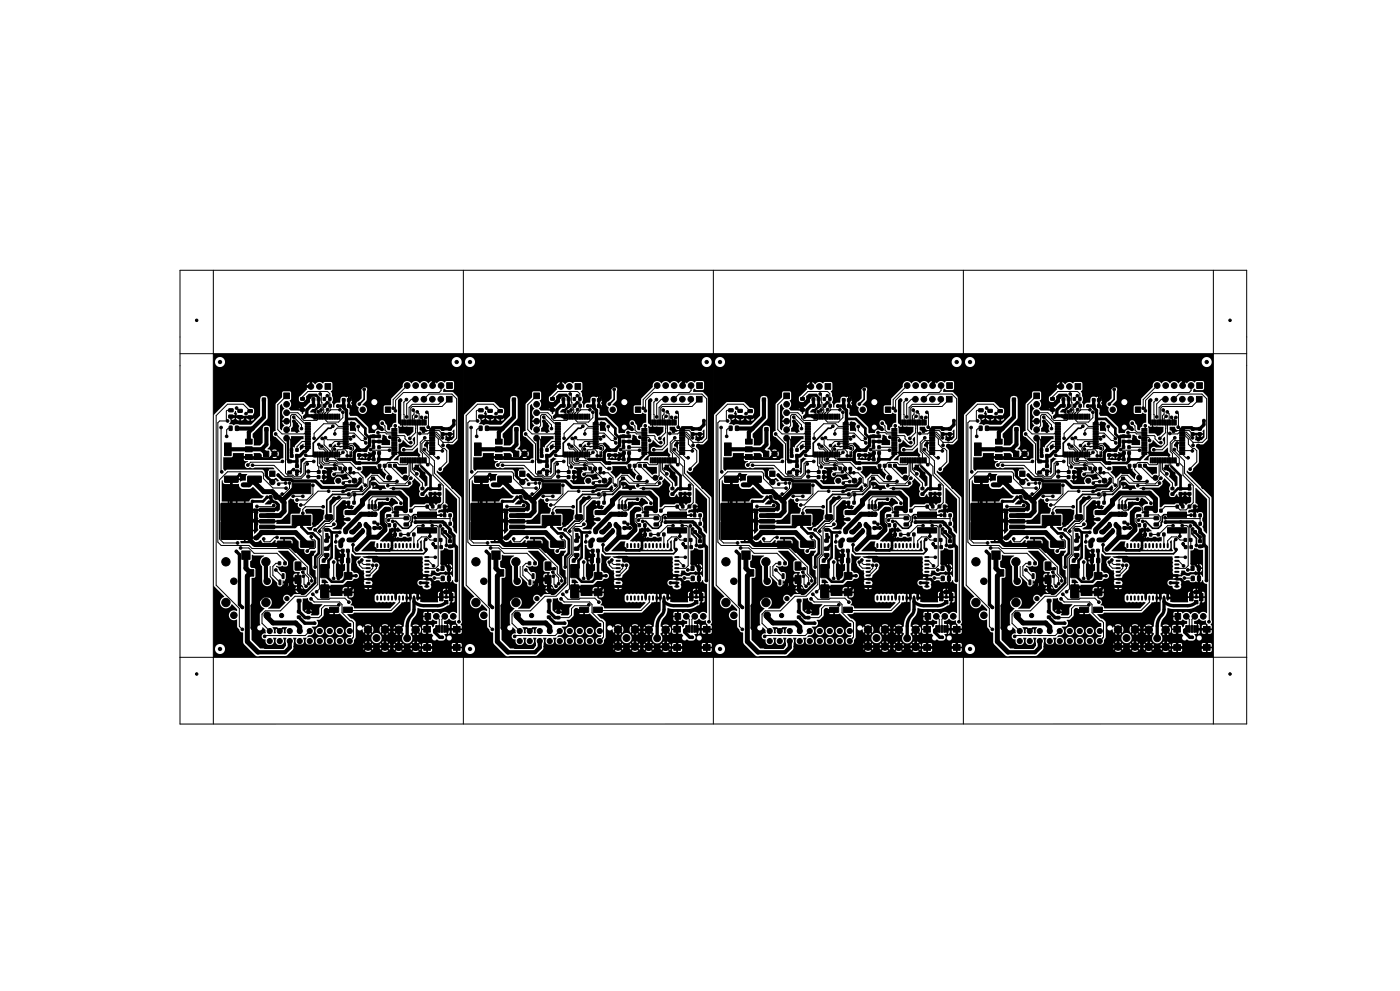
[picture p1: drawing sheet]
<svg xmlns="http://www.w3.org/2000/svg" width="420mm" height="297mm" viewBox="0 0 420 297" stroke-linecap="round" stroke-linejoin="round" font-family="sans-serif">
<g fill="#000" stroke="#000" stroke-width=".3">
<path d="M85.1 117.8h1.7v1.7h-1.7zM90.2 119.2h1.1v.7h-1.1zM93.6 119.2h.8v.9h-.8zM95.2 119.2h.8v.9h-.8zM97 119.2h.6v.8h-.6zM97.5 115h1.7v1.7h-1.7zM98.6 119.2h.7v.8h-.7zM133.9 118.8h1.7v1.7h-1.7zM134 114.7h1.7v1.7h-1.7zM160.1 117.8h1.7v1.7h-1.7zM165.2 119.2h1.1v.7h-1.1zM168.6 119.2h.8v.9h-.8z"/>
<path d="M170.2 119.2h.8v.9h-.8zM172 119.2h.6v.8h-.6zM172.5 115h1.7v1.7h-1.7zM173.6 119.2h.7v.8h-.7zM208.9 118.8h1.7v1.7h-1.7zM209 114.7h1.7v1.7h-1.7zM235.1 117.8h1.7v1.7h-1.7zM240.2 119.2h1.1v.7h-1.1zM243.6 119.2h.8v.9h-.8zM245.2 119.2h.8v.9h-.8zM247 119.2h.6v.8h-.6zM247.5 115h1.7v1.7h-1.7z"/>
<path d="M248.6 119.2h.7v.8h-.7zM283.9 118.8h1.7v1.7h-1.7zM284 114.7h1.7v1.7h-1.7zM310.1 117.8h1.7v1.7h-1.7zM315.2 119.2l1-.1 .1 .8-1 .1zM318.6 119.2h.8v.9h-.8zM320.2 119.2h.8v.9h-.8zM322 119.2h.6v.8h-.6zM322.5 115h1.7v1.7h-1.7zM323.6 119.2h.7v.8h-.7zM358.9 118.8h1.7v1.7h-1.7zM359 114.7h1.7v1.7h-1.7z"/>
<path d="M68.8 127.7l.9 .1-.2 1.2-.8-.1zM68.6 124.4h1.2l.2 .8-1.3 .1zM68.6 122.5h1.2l.2 .8-1.3 .1zM67.3 132.8h2v3.7h-2zM70.6 127.7l.9 .1-.1 1.2-.8-.1zM71.4 124.6l1.2-.1 .1 .8-1.2 .2zM71.4 122.7h1.2l.1 .8-1.2 .1zM74.4 124.7l1.2-.1 .1 .8-1.2 .2zM74.4 122.8l1.2-.1 .1 .8-1.2 .2zM73.7 136.2h2v1.5h-2zM73.7 133.9h2v1.5h-2zM73.7 131.6h2v1.5h-2z"/>
<path d="M78.7 119.3h1v1h-1zM79 135.2h1.6v1.6h-1.6zM79.4 128.2h1v1h-1zM86.4 137.9h1v.8h-1zM87.1 136.2h.8v.8h-.8zM87.1 134.4h.7v.9h-.7zM88.7 136.2h.8v.8h-.8zM88.8 134.4h.6v.9h-.6zM90.2 122.5h1.1v.7h-1.1zM91.6 126.7l1.5-.1v.3h-1.4zM91.6 127.2h1.5v.2l-1.4 .1zM91.6 127.7l1.5-.1v.3h-1.4z"/>
<path d="M91.6 128.2h1.5v.2l-1.4 .1zM91.6 128.7l1.5-.1v.3h-1.4zM91.6 129.2h1.5v.2l-1.4 .1zM91.6 129.7l1.5-.1v.3h-1.4zM91.6 130.2h1.5v.2l-1.4 .1zM91.6 130.7l1.5-.1v.3h-1.4zM91.6 131.2h1.5v.2l-1.4 .1zM91.6 131.7l1.5-.1v.3h-1.4zM91.6 132.2h1.5v.2l-1.4 .1zM91.6 132.7l1.5-.1v.3h-1.4zM91.6 133.2h1.5v.2l-1.4 .1zM91.6 133.7l1.5-.1v.3h-1.4z"/>
<path d="M91.6 134.2h1.5v.2l-1.4 .1zM94.1 135.5h.3v1.5l-.3-.1zM94.1 124.1l.3 .1v1.4h-.3zM93.7 121.2h.8v.8h-.8zM94.6 135.5h.3l-.1 1.5-.2-.1zM94.6 124.1l.3 .1-.1 1.4h-.2zM95.1 135.5h.3v1.5l-.3-.1zM95.1 124.1l.3 .1v1.4h-.3zM95.6 135.5h.3l-.1 1.5-.2-.1zM95.6 124.1l.3 .1-.1 1.4h-.2zM95.3 121.2h.7v.8h-.7zM96.1 135.5h.3v1.5l-.3-.1z"/>
<path d="M96.1 124.1l.3 .1v1.4h-.3zM96.6 135.5h.3l-.1 1.5-.2-.1zM96.6 124.1l.3 .1-.1 1.4h-.2zM97.1 135.5h.3v1.5l-.3-.1zM97.1 124.1l.3 .1v1.4h-.3zM97.6 135.5h.3l-.1 1.5-.2-.1zM97.6 124.1l.3 .1-.1 1.4h-.2zM97 121.2h.7v.8h-.7zM98.1 135.5h.3v1.5l-.3-.1zM98.1 124.1l.3 .1v1.4h-.3zM98.6 135.5h.3l-.1 1.5-.2-.1zM98.6 124.1l.3 .1-.1 1.4h-.2z"/>
<path d="M99.1 135.5h.3v1.5l-.3-.1zM99.1 124.1l.3 .1v1.4h-.3zM98.7 121.2h.7v.8h-.7zM99.6 135.5h.3l-.1 1.5-.2-.1zM99.6 124.1l.3 .1-.1 1.4h-.2zM100.1 135.5h.3v1.5l-.3-.1zM100.1 124.1l.3 .1v1.4h-.3zM100.6 135.5h.3l-.1 1.5-.2-.1zM100.6 124.1l.3 .1-.1 1.4h-.2zM101.1 135.5h.3v1.5l-.3-.1zM101.1 124.1l.3 .1v1.4h-.3zM101.6 135.5h.3l-.1 1.5-.2-.1z"/>
<path d="M101.6 124.1l.3 .1-.1 1.4h-.2zM102.9 134.2h1.5l.1 .2-1.5 .1zM102.9 133.7l1.5-.1 .1 .3h-1.5zM102.9 133.2h1.5l.1 .2-1.5 .1zM102.9 132.7l1.5-.1 .1 .3h-1.5zM102.9 132.2h1.5l.1 .2-1.5 .1zM102.9 131.7l1.5-.1 .1 .3h-1.5zM102.9 131.2h1.5l.1 .2-1.5 .1zM102.9 130.7l1.5-.1 .1 .3h-1.5zM102.9 130.2h1.5l.1 .2-1.5 .1zM102.9 129.7l1.5-.1 .1 .3h-1.5zM102.9 129.2h1.5l.1 .2-1.5 .1z"/>
<path d="M102.9 128.7l1.5-.1 .1 .3h-1.5zM102.9 128.2h1.5l.1 .2-1.5 .1zM102.9 127.7l1.5-.1 .1 .3h-1.5zM102.9 127.2h1.5l.1 .2-1.5 .1zM102.9 126.7l1.5-.1 .1 .3h-1.5zM102.7 121.3h.8v.8h-.8zM102.7 119.5h.8v.8h-.8zM104.3 121.3h.7v.8h-.7zM104.3 119.5h.7v.8h-.7zM107.3 136h.8v.8h-.8zM107.3 134.5h.8v.7h-.8zM107.4 138.4h.8v.7h-.8z"/>
<path d="M109.2 136.1h.8v.7h-.8zM109.2 134.5h.8v.8h-.8zM111.7 137.3h.8v.8h-.8zM111.8 135.3h.8v.9h-.8zM111.6 131.9h.9v.8h-.9zM111.6 130.4h.9v.8h-.9zM111.7 133.6h.7v.8h-.7zM113.3 137.3h.7v.8h-.7zM113.3 135.3h.8v.9h-.8zM113.3 131.9h.8v.8h-.8zM113.3 130.4h.8v.8h-.8zM113.4 133.6h.6v.8h-.6z"/>
<path d="M113.5 139.2h.7v.8h-.7zM115 139.2h.8v.8h-.8zM116.5 139.1h.8v.9h-.8zM115.6 122h1.6v1.6h-1.6zM117.5 128.4h1.5l.1 .2-1.5 .1zM117.5 128.9h1.5l.1 .2-1.5 .1zM117.5 129.4h1.5l.1 .2-1.5 .1zM117.5 129.9h1.5l.1 .2-1.5 .1zM117.5 130.4h1.5l.1 .2-1.5 .1zM117.5 130.9h1.5l.1 .2-1.5 .1zM117.5 131.4h1.5l.1 .2-1.5 .1zM117.5 131.9h1.5l.1 .2-1.5 .1z"/>
<path d="M117.5 132.4h1.5l.1 .2-1.5 .1zM117.5 132.9h1.5l.1 .2-1.5 .1zM117.5 133.4h1.5l.1 .2-1.5 .1zM117.5 133.9h1.5l.1 .2-1.5 .1zM117.5 134.4h1.5l.1 .2-1.5 .1zM117.5 134.9h1.5l.1 .2-1.5 .1zM117.5 135.4h1.5l.1 .2-1.5 .1zM117.5 135.9h1.5l.1 .2-1.5 .1zM118.1 139.1h.8v.9h-.8zM120.1 137.2l.3 .1-.1 1.5-.2-.1zM120.1 125.9h.3l-.1 1.5-.2-.1zM120.6 137.2l.3 .1-.1 1.5-.2-.1z"/>
<path d="M120.6 125.9h.3l-.1 1.5-.2-.1zM121.1 137.2l.3 .1-.1 1.5-.2-.1zM121.1 125.9h.3l-.1 1.5-.2-.1zM121.6 137.2l.3 .1-.1 1.5-.2-.1zM121.6 125.9h.3l-.1 1.5-.2-.1zM122.1 137.2l.3 .1-.1 1.5-.2-.1zM122.1 125.9h.3l-.1 1.5-.2-.1zM122.6 137.2l.3 .1-.1 1.5-.2-.1zM122.6 125.9h.3l-.1 1.5-.2-.1zM123.1 137.2l.3 .1-.1 1.5-.2-.1zM123.1 125.9h.3l-.1 1.5-.2-.1zM123.6 137.2l.3 .1-.1 1.5-.2-.1z"/>
<path d="M123.6 125.9h.3l-.1 1.5-.2-.1zM124.1 137.2l.3 .1-.1 1.5-.2-.1zM124.1 125.9h.3l-.1 1.5-.2-.1zM124.6 137.2l.3 .1-.1 1.5-.2-.1zM124.6 125.9h.3l-.1 1.5-.2-.1zM125.1 137.2l.3 .1-.1 1.5-.2-.1zM125.1 125.9h.3l-.1 1.5-.2-.1zM125.6 137.2l.3 .1-.1 1.5-.2-.1zM125.6 125.9h.3l-.1 1.5-.2-.1zM126.1 137.2l.3 .1-.1 1.5-.2-.1zM126.1 125.9h.3l-.1 1.5-.2-.1zM126.6 137.2l.3 .1-.1 1.5-.2-.1z"/>
<path d="M126.6 125.9h.3l-.1 1.5-.2-.1zM127.1 137.2l.3 .1-.1 1.5-.2-.1zM127.1 125.9h.3l-.1 1.5-.2-.1zM127.6 137.2l.3 .1-.1 1.5-.2-.1zM127.6 125.9h.3l-.1 1.5-.2-.1zM128.9 135.9h1.4l.1 .2-1.5 .1zM128.9 135.4h1.4l.1 .2-1.5 .1zM128.9 134.9h1.4l.1 .2-1.5 .1zM128.9 134.4h1.4l.1 .2-1.5 .1zM128.9 133.9h1.4l.1 .2-1.5 .1zM128.9 133.4h1.4l.1 .2-1.5 .1zM128.9 132.9h1.4l.1 .2-1.5 .1z"/>
<path d="M128.9 132.4h1.4l.1 .2-1.5 .1zM128.9 131.9h1.4l.1 .2-1.5 .1zM128.9 131.4h1.4l.1 .2-1.5 .1zM128.9 130.9h1.4l.1 .2-1.5 .1zM128.9 130.4h1.4l.1 .2-1.5 .1zM128.9 129.9h1.4l.1 .2-1.5 .1zM128.9 129.4h1.4l.1 .2-1.5 .1zM128.9 128.9h1.4l.1 .2-1.5 .1zM128.9 128.4h1.4l.1 .2-1.5 .1zM132.4 129.7h.8v.8h-.8zM132.4 128.2h.8v.7h-.8zM134.5 129.7h.9v.8h-.9z"/>
<path d="M134.5 128.1h.9v.8h-.9zM143.8 127.7l.9 .1-.2 1.2-.8-.1zM143.6 124.4h1.2l.2 .8-1.3 .1zM143.6 122.5h1.2l.2 .8-1.3 .1zM142.3 132.8h2v3.7h-2zM145.6 127.7l.9 .1-.1 1.2-.8-.1zM146.4 124.6l1.2-.1 .1 .8-1.2 .2zM146.4 122.7h1.2l.1 .8-1.2 .1zM149.4 124.7l1.2-.1 .1 .8-1.2 .2zM149.4 122.8l1.2-.1 .1 .8-1.2 .2zM148.6 136.2h2v1.5h-2zM148.6 133.9h2v1.5h-2z"/>
<path d="M148.6 131.6h2v1.5h-2zM153.7 119.3h1v1h-1zM154 135.2h1.6v1.6h-1.6zM154.4 128.2h1v1h-1zM161.4 137.9h1v.8h-1zM162.1 136.2h.8v.8h-.8zM162.1 134.4h.7v.9h-.7zM163.7 136.2h.8v.8h-.8zM163.8 134.4h.6v.9h-.6zM165.2 122.5h1.1v.7h-1.1zM166.6 126.7l1.4-.1 .1 .3h-1.5zM166.6 127.2h1.4l.1 .2-1.5 .1z"/>
<path d="M166.6 127.7l1.4-.1 .1 .3h-1.5zM166.6 128.2h1.4l.1 .2-1.5 .1zM166.6 128.7l1.4-.1 .1 .3h-1.5zM166.6 129.2h1.4l.1 .2-1.5 .1zM166.6 129.7l1.4-.1 .1 .3h-1.5zM166.6 130.2h1.4l.1 .2-1.5 .1zM166.6 130.7l1.4-.1 .1 .3h-1.5zM166.6 131.2h1.4l.1 .2-1.5 .1zM166.6 131.7l1.4-.1 .1 .3h-1.5zM166.6 132.2h1.4l.1 .2-1.5 .1zM166.6 132.7l1.4-.1 .1 .3h-1.5zM166.6 133.2h1.4l.1 .2-1.5 .1z"/>
<path d="M166.6 133.7l1.4-.1 .1 .3h-1.5zM166.6 134.2h1.4l.1 .2-1.5 .1zM169.1 135.5h.3l-.1 1.5-.2-.1zM169.1 124.1l.3 .1-.1 1.4h-.2zM168.7 121.2h.8v.8h-.8zM169.6 135.5h.3v1.5l-.3-.1zM169.6 124.1l.3 .1v1.4h-.3zM170.1 135.5h.3l-.1 1.5-.2-.1zM170.1 124.1l.3 .1-.1 1.4h-.2zM170.6 135.5h.3v1.5l-.3-.1zM170.6 124.1l.3 .1v1.4h-.3zM170.3 121.2h.7v.8h-.7z"/>
<path d="M171.1 135.5h.3l-.1 1.5-.2-.1zM171.1 124.1l.3 .1-.1 1.4h-.2zM171.6 135.5h.3v1.5l-.3-.1zM171.6 124.1l.3 .1v1.4h-.3zM172.1 135.5h.3l-.1 1.5-.2-.1zM172.1 124.1l.3 .1-.1 1.4h-.2zM172.6 135.5h.3v1.5l-.3-.1zM172.6 124.1l.3 .1v1.4h-.3zM172 121.2h.7v.8h-.7zM173.1 135.5h.3l-.1 1.5-.2-.1zM173.1 124.1l.3 .1-.1 1.4h-.2zM173.6 135.5h.3v1.5l-.3-.1z"/>
<path d="M173.6 124.1l.3 .1v1.4h-.3zM174.1 135.5h.3l-.1 1.5-.2-.1zM174.1 124.1l.3 .1-.1 1.4h-.2zM173.7 121.2h.7v.8h-.7zM174.6 135.5h.3v1.5l-.3-.1zM174.6 124.1l.3 .1v1.4h-.3zM175.1 135.5h.3l-.1 1.5-.2-.1zM175.1 124.1l.3 .1-.1 1.4h-.2zM175.6 135.5h.3v1.5l-.3-.1zM175.6 124.1l.3 .1v1.4h-.3zM176.1 135.5h.3l-.1 1.5-.2-.1zM176.1 124.1l.3 .1-.1 1.4h-.2z"/>
<path d="M176.6 135.5h.3v1.5l-.3-.1zM176.6 124.1l.3 .1v1.4h-.3zM177.9 134.2h1.5l.1 .2-1.5 .1zM177.9 133.7l1.5-.1 .1 .3h-1.5zM177.9 133.2h1.5l.1 .2-1.5 .1zM177.9 132.7l1.5-.1 .1 .3h-1.5zM177.9 132.2h1.5l.1 .2-1.5 .1zM177.9 131.7l1.5-.1 .1 .3h-1.5zM177.9 131.2h1.5l.1 .2-1.5 .1zM177.9 130.7l1.5-.1 .1 .3h-1.5zM177.9 130.2h1.5l.1 .2-1.5 .1zM177.9 129.7l1.5-.1 .1 .3h-1.5z"/>
<path d="M177.9 129.2h1.5l.1 .2-1.5 .1zM177.9 128.7l1.5-.1 .1 .3h-1.5zM177.9 128.2h1.5l.1 .2-1.5 .1zM177.9 127.7l1.5-.1 .1 .3h-1.5zM177.9 127.2h1.5l.1 .2-1.5 .1zM177.9 126.7l1.5-.1 .1 .3h-1.5zM177.7 121.3h.8v.8h-.8zM177.7 119.5h.8v.8h-.8zM179.3 121.3h.7v.8h-.7zM179.3 119.5h.7v.8h-.7zM182.3 136h.8v.8h-.8zM182.3 134.5h.8v.7h-.8z"/>
<path d="M182.4 138.4h.8v.7h-.8zM184.2 136.1h.8v.7h-.8zM184.2 134.5h.8v.8h-.8zM186.7 137.3h.8v.8h-.8zM186.8 135.3h.8v.9h-.8zM186.6 131.9h.9v.8h-.9zM186.6 130.4h.9v.8h-.9zM186.7 133.6h.7v.8h-.7zM188.3 137.3h.7v.8h-.7zM188.3 135.3h.8v.9h-.8zM188.3 131.9h.8v.8h-.8zM188.3 130.4h.8v.8h-.8z"/>
<path d="M188.4 133.6h.6v.8h-.6zM188.5 139.2h.7v.8h-.7zM190 139.2h.8v.8h-.8zM191.5 139.1h.8v.9h-.8zM190.6 122h1.6v1.6h-1.6zM192.5 128.4h1.5l.1 .2-1.5 .1zM192.5 128.9h1.5l.1 .2-1.5 .1zM192.5 129.4h1.5l.1 .2-1.5 .1zM192.5 129.9h1.5l.1 .2-1.5 .1zM192.5 130.4h1.5l.1 .2-1.5 .1zM192.5 130.9h1.5l.1 .2-1.5 .1zM192.5 131.4h1.5l.1 .2-1.5 .1z"/>
<path d="M192.5 131.9h1.5l.1 .2-1.5 .1zM192.5 132.4h1.5l.1 .2-1.5 .1zM192.5 132.9h1.5l.1 .2-1.5 .1zM192.5 133.4h1.5l.1 .2-1.5 .1zM192.5 133.9h1.5l.1 .2-1.5 .1zM192.5 134.4h1.5l.1 .2-1.5 .1zM192.5 134.9h1.5l.1 .2-1.5 .1zM192.5 135.4h1.5l.1 .2-1.5 .1zM192.5 135.9h1.5l.1 .2-1.5 .1zM193.1 139.1h.8v.9h-.8zM195.1 137.2l.3 .1-.1 1.5-.2-.1zM195.1 125.9h.3l-.1 1.5-.2-.1z"/>
<path d="M195.6 137.2l.3 .1-.1 1.5-.2-.1zM195.6 125.9h.3l-.1 1.5-.2-.1zM196.1 137.2l.3 .1-.1 1.5-.2-.1zM196.1 125.9h.3l-.1 1.5-.2-.1zM196.6 137.2l.3 .1-.1 1.5-.2-.1zM196.6 125.9h.3l-.1 1.5-.2-.1zM197.1 137.2l.3 .1-.1 1.5-.2-.1zM197.1 125.9h.3l-.1 1.5-.2-.1zM197.6 137.2l.3 .1-.1 1.5-.2-.1zM197.6 125.9h.3l-.1 1.5-.2-.1zM198.1 137.2l.3 .1-.1 1.5-.2-.1zM198.1 125.9h.3l-.1 1.5-.2-.1z"/>
<path d="M198.6 137.2l.3 .1-.1 1.5-.2-.1zM198.6 125.9h.3l-.1 1.5-.2-.1zM199.1 137.2l.3 .1-.1 1.5-.2-.1zM199.1 125.9h.3l-.1 1.5-.2-.1zM199.6 137.2l.3 .1-.1 1.5-.2-.1zM199.6 125.9h.3l-.1 1.5-.2-.1zM200.1 137.2l.3 .1-.1 1.5-.2-.1zM200.1 125.9h.3l-.1 1.5-.2-.1zM200.6 137.2l.3 .1-.1 1.5-.2-.1zM200.6 125.9h.3l-.1 1.5-.2-.1zM201.1 137.2l.3 .1-.1 1.5-.2-.1zM201.1 125.9h.3l-.1 1.5-.2-.1z"/>
<path d="M201.6 137.2l.3 .1-.1 1.5-.2-.1zM201.6 125.9h.3l-.1 1.5-.2-.1zM202.1 137.2l.3 .1-.1 1.5-.2-.1zM202.1 125.9h.3l-.1 1.5-.2-.1zM202.6 137.2l.3 .1-.1 1.5-.2-.1zM202.6 125.9h.3l-.1 1.5-.2-.1zM203.9 135.9h1.5v.2l-1.4 .1zM203.9 135.4h1.5v.2l-1.4 .1zM203.9 134.9h1.5v.2l-1.4 .1zM203.9 134.4h1.5v.2l-1.4 .1zM203.9 133.9h1.5v.2l-1.4 .1zM203.9 133.4h1.5v.2l-1.4 .1z"/>
<path d="M203.9 132.9h1.5v.2l-1.4 .1zM203.9 132.4h1.5v.2l-1.4 .1zM203.9 131.9h1.5v.2l-1.4 .1zM203.9 131.4h1.5v.2l-1.4 .1zM203.9 130.9h1.5v.2l-1.4 .1zM203.9 130.4h1.5v.2l-1.4 .1zM203.9 129.9h1.5v.2l-1.4 .1zM203.9 129.4h1.5v.2l-1.4 .1zM203.9 128.9h1.5v.2l-1.4 .1zM203.9 128.4h1.5v.2l-1.4 .1zM207.4 129.7h.8v.8h-.8zM207.4 128.2h.8v.7h-.8z"/>
<path d="M209.5 129.7h.9v.8h-.9zM209.5 128.1h.9v.8h-.9zM218.8 127.7l.9 .1-.2 1.2-.8-.1zM218.6 124.4h1.2l.2 .8-1.3 .1zM218.6 122.5h1.2l.2 .8-1.3 .1zM217.4 132.8h2v3.7h-2zM220.6 127.7l.9 .1-.1 1.2-.8-.1zM221.4 124.6l1.2-.1 .1 .8-1.2 .2zM221.4 122.7h1.2l.1 .8-1.2 .1zM224.4 124.7l1.2-.1 .1 .8-1.2 .2zM224.4 122.8l1.2-.1 .1 .8-1.2 .2zM223.7 136.2h2v1.5h-2z"/>
<path d="M223.7 133.9h2v1.5h-2zM223.7 131.6h2v1.5h-2zM228.7 119.3h1v1h-1zM229 135.2h1.6v1.6h-1.6zM229.4 128.2h1v1h-1zM236.4 137.9h1v.8h-1zM237.1 136.2h.8v.8h-.8zM237.1 134.4h.7v.9h-.7zM238.7 136.2h.8v.8h-.8zM238.8 134.4h.6v.9h-.6zM240.2 122.5h1.1v.7h-1.1zM241.6 126.7l1.5-.1v.3h-1.5z"/>
<path d="M241.6 127.2h1.5v.2l-1.5 .1zM241.6 127.7l1.5-.1v.3h-1.5zM241.6 128.2h1.5v.2l-1.5 .1zM241.6 128.7l1.5-.1v.3h-1.5zM241.6 129.2h1.5v.2l-1.5 .1zM241.6 129.7l1.5-.1v.3h-1.5zM241.6 130.2h1.5v.2l-1.5 .1zM241.6 130.7l1.5-.1v.3h-1.5zM241.6 131.2h1.5v.2l-1.5 .1zM241.6 131.7l1.5-.1v.3h-1.5zM241.6 132.2h1.5v.2l-1.5 .1zM241.6 132.7l1.5-.1v.3h-1.5z"/>
<path d="M241.6 133.2h1.5v.2l-1.5 .1zM241.6 133.7l1.5-.1v.3h-1.5zM241.6 134.2h1.5v.2l-1.5 .1zM244.1 135.5h.3v1.5l-.3-.1zM244.1 124.1l.3 .1v1.4h-.3zM243.7 121.2h.8v.8h-.8zM244.6 135.5h.3l-.1 1.5-.2-.1zM244.6 124.1l.3 .1-.1 1.4h-.2zM245.1 135.5h.3v1.5l-.3-.1zM245.1 124.1l.3 .1v1.4h-.3zM245.6 135.5h.3l-.1 1.5-.2-.1zM245.6 124.1l.3 .1-.1 1.4h-.2z"/>
<path d="M245.3 121.2h.7v.8h-.7zM246.1 135.5h.3v1.5l-.3-.1zM246.1 124.1l.3 .1v1.4h-.3zM246.6 135.5h.3l-.1 1.5-.2-.1zM246.6 124.1l.3 .1-.1 1.4h-.2zM247.1 135.5h.3v1.5l-.3-.1zM247.1 124.1l.3 .1v1.4h-.3zM247.6 135.5h.3l-.1 1.5-.2-.1zM247.6 124.1l.3 .1-.1 1.4h-.2zM247 121.2h.7v.8h-.7zM248.1 135.5h.3v1.5l-.3-.1zM248.1 124.1l.3 .1v1.4h-.3z"/>
<path d="M248.6 135.5h.3l-.1 1.5-.2-.1zM248.6 124.1l.3 .1-.1 1.4h-.2zM249.1 135.5h.3v1.5l-.3-.1zM249.1 124.1l.3 .1v1.4h-.3zM248.7 121.2h.7v.8h-.7zM249.6 135.5h.3l-.1 1.5-.2-.1zM249.6 124.1l.3 .1-.1 1.4h-.2zM250.1 135.5h.3v1.5l-.3-.1zM250.1 124.1l.3 .1v1.4h-.3zM250.6 135.5h.3l-.1 1.5-.2-.1zM250.6 124.1l.3 .1-.1 1.4h-.2zM251.1 135.5h.3v1.5l-.3-.1z"/>
<path d="M251.1 124.1l.3 .1v1.4h-.3zM251.6 135.5h.3l-.1 1.5-.2-.1zM251.6 124.1l.3 .1-.1 1.4h-.2zM252.9 134.2h1.5l.1 .2-1.5 .1zM252.9 133.7l1.5-.1 .1 .3h-1.5zM252.9 133.2h1.5l.1 .2-1.5 .1zM252.9 132.7l1.5-.1 .1 .3h-1.5zM252.9 132.2h1.5l.1 .2-1.5 .1zM252.9 131.7l1.5-.1 .1 .3h-1.5zM252.9 131.2h1.5l.1 .2-1.5 .1zM252.9 130.7l1.5-.1 .1 .3h-1.5zM252.9 130.2h1.5l.1 .2-1.5 .1z"/>
<path d="M252.9 129.7l1.5-.1 .1 .3h-1.5zM252.9 129.2h1.5l.1 .2-1.5 .1zM252.9 128.7l1.5-.1 .1 .3h-1.5zM252.9 128.2h1.5l.1 .2-1.5 .1zM252.9 127.7l1.5-.1 .1 .3h-1.5zM252.9 127.2h1.5l.1 .2-1.5 .1zM252.9 126.7l1.5-.1 .1 .3h-1.5zM252.7 119.5h.8v.8h-.8zM252.7 121.3h.8v.8h-.8zM254.3 119.5h.7v.8h-.7zM254.3 121.3h.7v.8h-.7zM257.3 136h.8v.8h-.8z"/>
<path d="M257.3 134.5h.8v.7h-.8zM257.4 138.4h.8v.7h-.8zM259.2 136.1h.8v.7h-.8zM259.2 134.5h.8v.8h-.8zM261.7 137.3h.8v.8h-.8zM261.8 135.3h.8v.9h-.8zM261.6 131.9h.9v.8h-.9zM261.6 130.4h.9v.8h-.9zM261.7 133.6h.7v.8h-.7zM263.3 137.3h.7v.8h-.7zM263.3 135.3h.8v.9h-.8zM263.3 131.9h.8v.8h-.8z"/>
<path d="M263.3 130.4h.8v.8h-.8zM263.4 133.6h.6v.8h-.6zM263.5 139.2h.7v.8h-.7zM265 139.2h.8v.8h-.8zM266.5 139.1h.8v.9h-.8zM265.6 122h1.6v1.6h-1.6zM267.5 128.4h1.5l.1 .2-1.5 .1zM267.5 128.9h1.5l.1 .2-1.5 .1zM267.5 129.4h1.5l.1 .2-1.5 .1zM267.5 129.9h1.5l.1 .2-1.5 .1zM267.5 130.4h1.5l.1 .2-1.5 .1zM267.5 130.9h1.5l.1 .2-1.5 .1z"/>
<path d="M267.5 131.4h1.5l.1 .2-1.5 .1zM267.5 131.9h1.5l.1 .2-1.5 .1zM267.5 132.4h1.5l.1 .2-1.5 .1zM267.5 132.9h1.5l.1 .2-1.5 .1zM267.5 133.4h1.5l.1 .2-1.5 .1zM267.5 133.9h1.5l.1 .2-1.5 .1zM267.5 134.4h1.5l.1 .2-1.5 .1zM267.5 134.9h1.5l.1 .2-1.5 .1zM267.5 135.4h1.5l.1 .2-1.5 .1zM267.5 135.9h1.5l.1 .2-1.5 .1zM268.1 139.1h.8v.9h-.8zM270.1 137.2l.3 .1-.1 1.5-.2-.1z"/>
<path d="M270.1 125.9h.3l-.1 1.5-.2-.1zM270.6 137.2l.3 .1-.1 1.5-.2-.1zM270.6 125.9h.3l-.1 1.5-.2-.1zM271.1 137.2l.3 .1-.1 1.5-.2-.1zM271.1 125.9h.3l-.1 1.5-.2-.1zM271.6 137.2l.3 .1-.1 1.5-.2-.1zM271.6 125.9h.3l-.1 1.5-.2-.1zM272.1 137.2l.3 .1-.1 1.5-.2-.1zM272.1 125.9h.3l-.1 1.5-.2-.1zM272.6 137.2l.3 .1-.1 1.5-.2-.1zM272.6 125.9h.3l-.1 1.5-.2-.1zM273.1 137.2l.3 .1-.1 1.5-.2-.1z"/>
<path d="M273.1 125.9h.3l-.1 1.5-.2-.1zM273.6 137.2l.3 .1-.1 1.5-.2-.1zM273.6 125.9h.3l-.1 1.5-.2-.1zM274.1 137.2l.3 .1-.1 1.5-.2-.1zM274.1 125.9h.3l-.1 1.5-.2-.1zM274.6 137.2l.3 .1-.1 1.5-.2-.1zM274.6 125.9h.3l-.1 1.5-.2-.1zM275.1 137.2l.3 .1-.1 1.5-.2-.1zM275.1 125.9h.3l-.1 1.5-.2-.1zM275.6 137.2l.3 .1-.1 1.5-.2-.1zM275.6 125.9h.3l-.1 1.5-.2-.1zM276.1 137.2l.3 .1-.1 1.5-.2-.1z"/>
<path d="M276.1 125.9h.3l-.1 1.5-.2-.1zM276.6 137.2l.3 .1-.1 1.5-.2-.1zM276.6 125.9h.3l-.1 1.5-.2-.1zM277.1 137.2l.3 .1-.1 1.5-.2-.1zM277.1 125.9h.3l-.1 1.5-.2-.1zM277.6 137.2l.3 .1-.1 1.5-.2-.1zM277.6 125.9h.3l-.1 1.5-.2-.1zM278.9 135.9h1.4l.1 .2-1.4 .1zM278.9 135.4h1.4l.1 .2-1.4 .1zM278.9 134.9h1.4l.1 .2-1.4 .1zM278.9 134.4h1.4l.1 .2-1.4 .1zM278.9 133.9h1.4l.1 .2-1.4 .1z"/>
<path d="M278.9 133.4h1.4l.1 .2-1.4 .1zM278.9 132.9h1.4l.1 .2-1.4 .1zM278.9 132.4h1.4l.1 .2-1.4 .1zM278.9 131.9h1.4l.1 .2-1.4 .1zM278.9 131.4h1.4l.1 .2-1.4 .1zM278.9 130.9h1.4l.1 .2-1.4 .1zM278.9 130.4h1.4l.1 .2-1.4 .1zM278.9 129.9h1.4l.1 .2-1.4 .1zM278.9 129.4h1.4l.1 .2-1.4 .1zM278.9 128.9h1.4l.1 .2-1.4 .1zM278.9 128.4h1.4l.1 .2-1.4 .1zM282.4 129.7h.8v.8h-.8z"/>
<path d="M282.4 128.2h.8v.7h-.8zM284.5 129.7h.9v.8h-.9zM284.5 128.1h.9v.8h-.9zM293.8 127.7l.9 .1-.2 1.2-.8-.1zM293.6 124.4h1.2l.2 .8-1.3 .1zM293.6 122.5h1.2l.2 .8-1.3 .1zM292.3 132.8h2.1v3.7h-2.1zM295.6 127.7l.9 .1-.1 1.2-.8-.1zM296.4 124.6l1.2-.1 .1 .8-1.2 .2zM296.4 122.7h1.2l.1 .8-1.2 .1zM299.4 124.7l1.2-.1 .1 .8-1.2 .2zM299.4 122.8l1.2-.1 .1 .8-1.2 .2z"/>
<path d="M298.7 136.2h1.9v1.5h-1.9zM298.7 133.9h1.9v1.5h-1.9zM298.7 131.6h1.9v1.5h-1.9zM303.7 119.3h1v1h-1zM304 135.2h1.6v1.6h-1.6zM304.4 128.2h1v1h-1zM311.4 137.9h1v.8h-1zM312.1 136.2h.8v.8h-.8zM312.1 134.4h.7v.9h-.7zM313.7 136.2h.8v.8h-.8zM313.8 134.4h.6v.9h-.6zM315.2 122.5l1-.1 .1 .8-1 .1z"/>
<path d="M316.6 126.7l1.5-.1v.3h-1.5zM316.6 127.2h1.5v.2l-1.5 .1zM316.6 127.7l1.5-.1v.3h-1.5zM316.6 128.2h1.5v.2l-1.5 .1zM316.6 128.7l1.5-.1v.3h-1.5zM316.6 129.2h1.5v.2l-1.5 .1zM316.6 129.7l1.5-.1v.3h-1.5zM316.6 130.2h1.5v.2l-1.5 .1zM316.6 130.7l1.5-.1v.3h-1.5zM316.6 131.2h1.5v.2l-1.5 .1zM316.6 131.7l1.5-.1v.3h-1.5zM316.6 132.2h1.5v.2l-1.5 .1z"/>
<path d="M316.6 132.7l1.5-.1v.3h-1.5zM316.6 133.2h1.5v.2l-1.5 .1zM316.6 133.7l1.5-.1v.3h-1.5zM316.6 134.2h1.5v.2l-1.5 .1zM319.1 135.5h.3l-.1 1.5-.2-.1zM319.1 124.1l.3 .1-.1 1.4h-.2zM318.7 121.2h.8v.8h-.8zM319.6 135.5h.3l-.1 1.5-.2-.1zM319.6 124.1l.3 .1-.1 1.4h-.2zM320.1 135.5h.3l-.1 1.5-.2-.1zM320.1 124.1l.3 .1-.1 1.4h-.2zM320.6 135.5h.3v1.5l-.3-.1z"/>
<path d="M320.6 124.1l.3 .1v1.4h-.3zM320.3 121.2h.7v.8h-.7zM321.1 135.5h.3v1.5l-.3-.1zM321.1 124.1l.3 .1v1.4h-.3zM321.6 135.5h.3v1.5l-.3-.1zM321.6 124.1l.3 .1v1.4h-.3zM322.1 135.5h.3l-.1 1.5-.2-.1zM322.1 124.1l.3 .1-.1 1.4h-.2zM322.6 135.5h.3l-.1 1.5-.2-.1zM322.6 124.1l.3 .1-.1 1.4h-.2zM322 121.2h.7v.8h-.7zM323.1 135.5h.3l-.1 1.5-.2-.1z"/>
<path d="M323.1 124.1l.3 .1-.1 1.4h-.2zM323.6 135.5h.3l-.1 1.5-.2-.1zM323.6 124.1l.3 .1-.1 1.4h-.2zM324.1 135.5h.3v1.5l-.3-.1zM324.1 124.1l.3 .1v1.4h-.3zM323.7 121.2h.7v.8h-.7zM324.6 135.5h.3v1.5l-.3-.1zM324.6 124.1l.3 .1v1.4h-.3zM325.1 135.5h.3v1.5l-.3-.1zM325.1 124.1l.3 .1v1.4h-.3zM325.6 135.5h.3l-.1 1.5-.2-.1zM325.6 124.1l.3 .1-.1 1.4h-.2z"/>
<path d="M326.1 135.5h.3l-.1 1.5-.2-.1zM326.1 124.1l.3 .1-.1 1.4h-.2zM326.6 135.5h.3l-.1 1.5-.2-.1zM326.6 124.1l.3 .1-.1 1.4h-.2zM327.9 134.2h1.5l.1 .2-1.5 .1zM327.9 133.7l1.5-.1 .1 .3h-1.5zM327.9 133.2h1.5l.1 .2-1.5 .1zM327.9 132.7l1.5-.1 .1 .3h-1.5zM327.9 132.2h1.5l.1 .2-1.5 .1zM327.9 131.7l1.5-.1 .1 .3h-1.5zM327.9 131.2h1.5l.1 .2-1.5 .1zM327.9 130.7l1.5-.1 .1 .3h-1.5z"/>
<path d="M327.9 130.2h1.5l.1 .2-1.5 .1zM327.9 129.7l1.5-.1 .1 .3h-1.5zM327.9 129.2h1.5l.1 .2-1.5 .1zM327.9 128.7l1.5-.1 .1 .3h-1.5zM327.9 128.2h1.5l.1 .2-1.5 .1zM327.9 127.7l1.5-.1 .1 .3h-1.5zM327.9 127.2h1.5l.1 .2-1.5 .1zM327.9 126.7l1.5-.1 .1 .3h-1.5zM327.7 121.3h.8v.8h-.8zM327.7 119.5h.8v.8h-.8zM329.3 121.3h.7v.8h-.7zM329.3 119.5h.7v.8h-.7z"/>
<path d="M332.3 136h.8v.8h-.8zM332.3 134.5h.8v.7h-.8zM332.4 138.4h.8v.7h-.8zM334.2 136.1h.8v.7h-.8zM334.2 134.5h.8v.8h-.8zM336.7 137.3h.8v.8h-.8zM336.8 135.3h.8v.9h-.8zM336.6 131.9h.9v.8h-.9zM336.6 130.4h.9v.8h-.9zM336.7 133.6h.7v.8h-.7zM338.3 137.3h.7v.8h-.7zM338.3 135.3h.8v.9h-.8z"/>
<path d="M338.3 131.9h.8v.8h-.8zM338.3 130.4h.8v.8h-.8zM338.4 133.6h.6v.8h-.6zM338.5 139.2h.7v.8h-.7zM340 139.2h.8v.8h-.8zM341.5 139.1h.8v.9h-.8zM340.6 122h1.6v1.6h-1.6zM342.5 128.4h1.5l.1 .2-1.5 .1zM342.5 128.9h1.5l.1 .2-1.5 .1zM342.5 129.4h1.5l.1 .2-1.5 .1zM342.5 129.9h1.5l.1 .2-1.5 .1zM342.5 130.4h1.5l.1 .2-1.5 .1z"/>
<path d="M342.5 130.9h1.5l.1 .2-1.5 .1zM342.5 131.4h1.5l.1 .2-1.5 .1zM342.5 131.9h1.5l.1 .2-1.5 .1zM342.5 132.4h1.5l.1 .2-1.5 .1zM342.5 132.9h1.5l.1 .2-1.5 .1zM342.5 133.4h1.5l.1 .2-1.5 .1zM342.5 133.9h1.5l.1 .2-1.5 .1zM342.5 134.4h1.5l.1 .2-1.5 .1zM342.5 134.9h1.5l.1 .2-1.5 .1zM342.5 135.4h1.5l.1 .2-1.5 .1zM342.5 135.9h1.5l.1 .2-1.5 .1zM343.1 139.1h.8v.9h-.8z"/>
<path d="M345.1 137.2l.3 .1-.1 1.5-.2-.1zM345.1 125.9h.3l-.1 1.5-.2-.1zM345.6 137.2l.3 .1-.1 1.5-.2-.1zM345.6 125.9h.3l-.1 1.5-.2-.1zM346.1 137.2l.3 .1-.1 1.5-.2-.1zM346.1 125.9h.3l-.1 1.5-.2-.1zM346.6 137.2l.3 .1-.1 1.5-.2-.1zM346.6 125.9h.3l-.1 1.5-.2-.1zM347.1 137.2l.3 .1-.1 1.5-.2-.1zM347.1 125.9h.3l-.1 1.5-.2-.1zM347.6 137.2l.3 .1-.1 1.5-.2-.1zM347.6 125.9h.3l-.1 1.5-.2-.1z"/>
<path d="M348.1 137.2l.3 .1-.1 1.5-.2-.1zM348.1 125.9h.3l-.1 1.5-.2-.1zM348.6 137.2l.3 .1-.1 1.5-.2-.1zM348.6 125.9h.3l-.1 1.5-.2-.1zM349.1 137.2l.3 .1-.1 1.5-.2-.1zM349.1 125.9h.3l-.1 1.5-.2-.1zM349.6 137.2l.3 .1-.1 1.5-.2-.1zM349.6 125.9h.3l-.1 1.5-.2-.1zM350.1 137.2l.3 .1-.1 1.5-.2-.1zM350.1 125.9h.3l-.1 1.5-.2-.1zM350.6 137.2l.3 .1-.1 1.5-.2-.1zM350.6 125.9h.3l-.1 1.5-.2-.1z"/>
<path d="M351.1 137.2l.3 .1-.1 1.5-.2-.1zM351.1 125.9h.3l-.1 1.5-.2-.1zM351.6 137.2l.3 .1-.1 1.5-.2-.1zM351.6 125.9h.3l-.1 1.5-.2-.1zM352.1 137.2l.3 .1-.1 1.5-.2-.1zM352.1 125.9h.3l-.1 1.5-.2-.1zM352.6 137.2l.3 .1-.1 1.5-.2-.1zM352.6 125.9h.3l-.1 1.5-.2-.1zM353.9 135.9h1.5v.2l-1.5 .1zM353.9 135.4h1.5v.2l-1.5 .1zM353.9 134.9h1.5v.2l-1.5 .1zM353.9 134.4h1.5v.2l-1.5 .1z"/>
<path d="M353.9 133.9h1.5v.2l-1.5 .1zM353.9 133.4h1.5v.2l-1.5 .1zM353.9 132.9h1.5v.2l-1.5 .1zM353.9 132.4h1.5v.2l-1.5 .1zM353.9 131.9h1.5v.2l-1.5 .1zM353.9 131.4h1.5v.2l-1.5 .1zM353.9 130.9h1.5v.2l-1.5 .1zM353.9 130.4h1.5v.2l-1.5 .1zM353.9 129.9h1.5v.2l-1.5 .1zM353.9 129.4h1.5v.2l-1.5 .1zM353.9 128.9h1.5v.2l-1.5 .1zM353.9 128.4h1.5v.2l-1.5 .1z"/>
<path d="M357.4 129.7h.8v.8h-.8zM357.4 128.2h.8v.7h-.8zM359.5 129.7h.9v.8h-.9zM359.5 128.1h.9v.8h-.9zM66.4 150.9h4.4v5.1h-4.4zM67.4 142.7h3.9l.2 1.7-4 .2zM71.2 150.9h4.4v5.1h-4.4zM74.3 142.7h4l.1 1.7-4 .2zM80.9 141.2h1.6v1.6h-1.6zM80.8 148.6h.8v.8h-.8zM77.9 159.1h4.3l.2 .1v.7l-.2 .3h-4.1l-.3-.3zM77.9 157.4h4.3l.2 .1v.7l-.2 .3h-4.1l-.3-.3z"/>
<path d="M77.9 155.7h4.3l.2 .1v.7l-.2 .3h-4.1l-.3-.3zM77.9 154h4.3l.2 .1v.7l-.2 .3h-4.1l-.3-.3zM77.9 152.3h4.3l.2 .1v.7l-.2 .3h-4.1l-.3-.3zM82.4 148.6h.7v.8h-.7zM86.4 141.2h1v.8h-1zM88.7 140.9h.8v.8h-.8zM88.7 139.3h.8v.8h-.8zM87.7 154.5h5.6v3h-5.6zM87.7 144.9h5.6v3h-5.6zM95.2 142.6h.8v.8h-.8zM95.2 141.1h.8v.8h-.8zM96.7 142.6h.8v.8h-.8z"/>
<path d="M96.8 141.1h.8v.8h-.8zM97.4 158.4h1.1v.8h-1.1zM97.7 154.3l.8-.1v1.5l-.9-.2zM98.8 154.2l.9 .3 .1 .9-.3 .3h-.7zM100.2 140h.7v.8h-.7zM101.7 140h.8v.8h-.8zM103.1 140.1h.8v.8h-.8zM103.3 159h.8v.9h-.8zM104.3 147.8h.7v.8h-.7zM104.2 150.2h.7v.9h-.7zM103.6 153.1l1.5-.1 .1 1.1-1.5 .1zM104.7 140.1h.8v.8h-.8z"/>
<path d="M106 147.8h.7v.8h-.7zM105.9 150.2h.6v.9h-.6zM107.4 140.1h.8v.7h-.8zM107.6 156.6l.5 .1v1.3h-.5zM108.5 158.5h.6l-.1 1.4-.5-.1zM109.5 156.6l.5 .1v1.3h-.5zM110.4 151.2l.6 .1-.1 1.2-.5-.1zM110.4 153.5h.6l-.1 1.3-.5-.1zM111.4 151.2l.5 .1v1.2l-.5-.1zM111.4 153.5h.5v1.3l-.5-.1zM111.5 143h.8v.8h-.8zM111.5 144.6h.8v.7h-.8z"/>
<path d="M111.9 156.2h.8v.7h-.8zM111.9 157.9h.8v.7h-.8zM112.3 151.2l.6 .1-.1 1.2-.5-.1zM112.3 153.5h.6l-.1 1.3-.5-.1zM116.5 157h.6v.8h-.6zM116 152.4l1.2-.1 .1 .5-1.2 .1zM116 154.3l1.2-.1 .1 .5-1.2 .1zM118.1 157h.7v.8h-.7zM118.3 154.3l1.2-.1 .1 .5-1.3 .1zM118.3 153.3h1.2l.1 .5-1.3 .1zM118.3 152.4l1.2-.1 .1 .5-1.3 .1zM121.3 152.6h.7v.9h-.7z"/>
<path d="M121.2 156.8l1.2-.1 .2 .8-1.3 .2zM121.2 154.9l1.2-.1 .2 .8-1.3 .2zM122.2 159.8h.6v.8h-.6zM122.9 152.6h.7v.9h-.7zM123.8 159.8h.7v.8h-.7zM126.3 146.1h.8v.7h-.8zM126.3 147.7h.8v.7h-.8zM127.8 151.4h.7v.8h-.7zM128.7 147.6h.9v.8h-.9zM128.7 146.1h.9v.7h-.9zM129.5 151.4h.7v.8h-.7zM125.2 158.2h5.7v1.5h-5.7z"/>
<path d="M125.2 153.5h5.7v1.5h-5.7zM131.4 151.4h.8v.8h-.8zM131.4 147.6h.8v.8h-.8zM131.4 146.1h.8v.7h-.8zM133 151.4h.8v.8h-.8zM133.1 156.6h.6v.8h-.6zM133 154h.7v.9h-.7zM133.1 159h.8v.9h-.8zM134.7 156.6h.7v.8h-.7zM134.7 154h.7v.9h-.7zM134.7 159h.7v.9h-.7zM141.4 150.9h4.4v5.1h-4.4z"/>
<path d="M142.4 142.7h3.9l.2 1.7-4 .2zM146.2 150.9h4.4v5.1h-4.4zM149.3 142.7h4l.1 1.7-4 .2zM155.9 141.2h1.6v1.6h-1.6zM155.8 148.6h.8v.8h-.8zM152.9 159.1h4.3l.2 .1 .1 .7-.3 .3h-4.1l-.2-.3zM152.9 157.4h4.3l.2 .1 .1 .7-.3 .3h-4.1l-.2-.3zM152.9 155.7h4.3l.2 .1 .1 .7-.3 .3h-4.1l-.2-.3zM152.9 154h4.3l.2 .1 .1 .7-.3 .3h-4.1l-.2-.3zM152.9 152.3h4.3l.2 .1 .1 .7-.3 .3h-4.1l-.2-.3zM157.4 148.6h.7v.8h-.7zM161.4 141.2h1v.8h-1z"/>
<path d="M163.7 140.9h.8v.8h-.8zM163.7 139.3h.8v.8h-.8zM162.6 154.5h5.7v3h-5.7zM162.6 144.9h5.7v3h-5.7zM170.2 142.6h.8v.8h-.8zM170.2 141.1h.8v.8h-.8zM171.7 142.6h.8v.8h-.8zM171.8 141.1h.8v.8h-.8zM172.4 158.4h1.1v.8h-1.1zM172.7 154.3l.8-.1v1.5l-.9-.2zM173.8 154.2l.9 .3 .1 .9-.3 .3h-.7zM175.2 140h.7v.8h-.7z"/>
<path d="M176.7 140h.8v.8h-.8zM178.1 140.1h.8v.8h-.8zM178.3 159h.8v.9h-.8zM179.3 147.8h.7v.8h-.7zM179.2 150.2h.7v.9h-.7zM178.6 153.1l1.5-.1 .1 1.1-1.5 .1zM179.7 140.1h.8v.8h-.8zM181 147.8h.7v.8h-.7zM180.9 150.2h.6v.9h-.6zM182.4 140.1h.8v.7h-.8zM182.6 156.6l.5 .1v1.3h-.5zM183.5 158.5h.6l-.1 1.4-.5-.1z"/>
<path d="M184.5 156.6l.5 .1v1.3h-.5zM185.4 151.2l.6 .1-.1 1.2-.5-.1zM185.4 153.5h.6l-.1 1.3-.5-.1zM186.4 151.2l.5 .1v1.2l-.5-.1zM186.4 153.5h.5v1.3l-.5-.1zM186.5 143h.8v.8h-.8zM186.5 144.6h.8v.7h-.8zM186.9 156.2h.8v.7h-.8zM186.9 157.9h.8v.7h-.8zM187.3 151.2l.6 .1-.1 1.2-.5-.1zM187.3 153.5h.6l-.1 1.3-.5-.1zM191.5 157h.6v.8h-.6z"/>
<path d="M191 152.4l1.2-.1 .1 .5-1.2 .1zM191 154.3l1.2-.1 .1 .5-1.2 .1zM193.1 157h.7v.8h-.7zM193.3 154.3l1.2-.1 .1 .5-1.3 .1zM193.3 153.3h1.2l.1 .5-1.3 .1zM193.3 152.4l1.2-.1 .1 .5-1.3 .1zM196.3 152.6h.7v.9h-.7zM196.2 156.8l1.2-.1 .2 .8-1.3 .2zM196.2 154.9l1.2-.1 .2 .8-1.3 .2zM197.2 159.8h.6v.8h-.6zM197.9 152.6h.7v.9h-.7zM198.8 159.8h.7v.8h-.7z"/>
<path d="M201.3 146.1h.8v.7h-.8zM201.3 147.7h.8v.7h-.8zM202.8 151.4h.7v.8h-.7zM203.7 147.6h.9v.8h-.9zM203.7 146.1h.9v.7h-.9zM204.5 151.4h.7v.8h-.7zM200.3 158.2h5.7v1.5h-5.7zM200.3 153.5h5.7v1.5h-5.7zM206.4 151.4h.8v.8h-.8zM206.4 147.6h.8v.8h-.8zM206.4 146.1h.8v.7h-.8zM208 151.4h.8v.8h-.8z"/>
<path d="M208.1 156.6h.6v.8h-.6zM208 154h.7v.9h-.7zM208.1 159h.8v.9h-.8zM209.7 156.6h.7v.8h-.7zM209.7 154h.7v.9h-.7zM209.7 159h.7v.9h-.7zM216.4 150.9h4.4v5.1h-4.4zM217.4 142.7h3.9l.2 1.7-4 .2zM221.2 150.9h4.4v5.1h-4.4zM224.3 142.7h4l.1 1.7-4 .2zM230.9 141.2h1.6v1.6h-1.6zM230.8 148.6h.8v.8h-.8z"/>
<path d="M227.9 159.1h4.3l.2 .1v.7l-.2 .3h-4.1l-.3-.3zM227.9 157.4h4.3l.2 .1v.7l-.2 .3h-4.1l-.3-.3zM227.9 155.7h4.3l.2 .1v.7l-.2 .3h-4.1l-.3-.3zM227.9 154h4.3l.2 .1v.7l-.2 .3h-4.1l-.3-.3zM227.9 152.3h4.3l.2 .1v.7l-.2 .3h-4.1l-.3-.3zM232.4 148.6h.7v.8h-.7zM236.4 141.2h1v.8h-1zM238.7 140.9h.8v.8h-.8zM238.7 139.3h.8v.8h-.8zM237.7 154.5h5.5v3h-5.5zM237.7 144.9h5.5v3h-5.5zM245.2 142.6h.8v.8h-.8z"/>
<path d="M245.2 141.1h.8v.8h-.8zM246.7 142.6h.8v.8h-.8zM246.8 141.1h.8v.8h-.8zM247.4 158.4h1.1v.8h-1.1zM247.7 154.3l.8-.1v1.5l-.9-.2zM248.8 154.2l.9 .3 .1 .9-.3 .3h-.7zM250.2 140h.7v.8h-.7zM251.7 140h.8v.8h-.8zM253.1 140.1h.8v.8h-.8zM253.3 159h.8v.9h-.8zM254.3 147.8h.7v.8h-.7zM254.2 150.2h.7v.9h-.7z"/>
<path d="M253.6 153.1l1.5-.1 .1 1.1-1.5 .1zM254.7 140.1h.8v.8h-.8zM256 147.8h.7v.8h-.7zM255.9 150.2h.6v.9h-.6zM257.4 140.1h.8v.7h-.8zM257.6 156.6l.5 .1v1.3h-.5zM258.5 158.5h.6l-.1 1.4-.5-.1zM259.5 156.6l.5 .1v1.3h-.5zM260.4 151.2l.6 .1-.1 1.2-.5-.1zM260.4 153.5h.6l-.1 1.3-.5-.1zM261.4 151.2l.5 .1v1.2l-.5-.1zM261.4 153.5h.5v1.3l-.5-.1z"/>
<path d="M261.5 143h.8v.8h-.8zM261.5 144.6h.8v.7h-.8zM261.9 156.2h.8v.7h-.8zM261.9 157.9h.8v.7h-.8zM262.3 151.2l.6 .1-.1 1.2-.5-.1zM262.3 153.5h.6l-.1 1.3-.5-.1zM266.5 157h.6v.8h-.6zM266 152.4l1.2-.1 .1 .5-1.2 .1zM266 154.3l1.2-.1 .1 .5-1.2 .1zM268.1 157h.7v.8h-.7zM268.3 154.3l1.2-.1 .1 .5-1.3 .1zM268.3 153.3h1.2l.1 .5-1.3 .1z"/>
<path d="M268.3 152.4l1.2-.1 .1 .5-1.3 .1zM271.3 152.6h.7v.9h-.7zM271.2 156.8l1.2-.1 .2 .8-1.3 .2zM271.2 154.9l1.2-.1 .2 .8-1.3 .2zM272.2 159.8h.6v.8h-.6zM272.9 152.6h.7v.9h-.7zM273.8 159.8h.7v.8h-.7zM276.3 146.1h.8v.7h-.8zM276.3 147.7h.8v.7h-.8zM277.8 151.4h.7v.8h-.7zM278.7 147.6h.9v.8h-.9zM278.7 146.1h.9v.7h-.9z"/>
<path d="M279.5 151.4h.7v.8h-.7zM275.2 158.2h5.7v1.5h-5.7zM275.2 153.5h5.7v1.5h-5.7zM281.4 151.4h.8v.8h-.8zM281.4 147.6h.8v.8h-.8zM281.4 146.1h.8v.7h-.8zM283 151.4h.8v.8h-.8zM283.1 156.6h.6v.8h-.6zM283 154h.7v.9h-.7zM283.1 159h.8v.9h-.8zM284.7 156.6h.7v.8h-.7zM284.7 154h.7v.9h-.7z"/>
<path d="M284.7 159h.7v.9h-.7zM291.4 150.9h4.4v5.1h-4.4zM292.4 142.7h3.9l.2 1.7-4 .2zM296.2 150.9h4.4v5.1h-4.4zM299.3 142.7h4l.1 1.7-4 .2zM305.9 141.2h1.6v1.6h-1.6zM305.8 148.6h.8v.8h-.8zM302.9 159.1h4.3l.2 .1v.7l-.2 .3h-4.1l-.3-.3zM302.9 157.4h4.3l.2 .1v.7l-.2 .3h-4.1l-.3-.3zM302.9 155.7h4.3l.2 .1v.7l-.2 .3h-4.1l-.3-.3zM302.9 154h4.3l.2 .1v.7l-.2 .3h-4.1l-.3-.3zM302.9 152.3h4.3l.2 .1v.7l-.2 .3h-4.1l-.3-.3z"/>
<path d="M307.4 148.6h.7v.8h-.7zM311.4 141.2h1v.8h-1zM313.7 140.9h.8v.8h-.8zM313.7 139.3h.8v.8h-.8zM312.7 154.5h5.5v3h-5.5zM312.7 144.9h5.5v3h-5.5zM320.2 142.6h.8v.8h-.8zM320.2 141.1h.8v.8h-.8zM321.7 142.6h.8v.8h-.8zM321.8 141.1h.8v.8h-.8zM322.4 158.4h1.1v.8h-1.1zM322.7 154.3l.8-.1v1.5l-.9-.2z"/>
<path d="M323.8 154.2l.9 .3 .1 .9-.3 .3h-.7zM325.2 140h.7v.8h-.7zM326.7 140h.8v.8h-.8zM328.1 140.1h.8v.8h-.8zM328.3 159h.8v.9h-.8zM329.3 147.8h.7v.8h-.7zM329.2 150.2h.7v.9h-.7zM328.6 153.1l1.5-.1 .1 1.1-1.5 .1zM329.7 140.1h.8v.8h-.8zM331 147.8h.7v.8h-.7zM330.9 150.2h.6v.9h-.6zM332.4 140.1h.8v.7h-.8z"/>
<path d="M332.6 156.6l.5 .1v1.3h-.5zM333.5 158.5h.6l-.1 1.4-.5-.1zM334.5 156.6l.5 .1v1.3h-.5zM335.4 151.2l.6 .1-.1 1.2-.5-.1zM335.4 153.5h.6l-.1 1.3-.5-.1zM336.4 151.2l.5 .1v1.2l-.5-.1zM336.4 153.5h.5v1.3l-.5-.1zM336.5 143h.8v.8h-.8zM336.5 144.6h.8v.7h-.8zM336.9 156.2h.8v.7h-.8zM336.9 157.9h.8v.7h-.8zM337.3 151.2l.6 .1-.1 1.2-.5-.1z"/>
<path d="M337.3 153.5h.6l-.1 1.3-.5-.1zM341.5 157h.6v.8h-.6zM341 152.4l1.2-.1 .1 .5-1.2 .1zM341 154.3l1.2-.1 .1 .5-1.2 .1zM343.1 157h.7v.8h-.7zM343.3 154.3l1.2-.1 .1 .5-1.3 .1zM343.3 153.3h1.2l.1 .5-1.3 .1zM343.3 152.4l1.2-.1 .1 .5-1.3 .1zM346.3 152.6h.7v.9h-.7zM346.2 156.8l1.2-.1 .2 .8-1.3 .2zM346.2 154.9l1.2-.1 .2 .8-1.3 .2zM347.2 159.8h.6v.8h-.6z"/>
<path d="M347.9 152.6h.7v.9h-.7zM348.8 159.8h.7v.8h-.7zM351.3 146.1h.8v.7h-.8zM351.3 147.7h.8v.7h-.8zM352.8 151.4h.7v.8h-.7zM353.7 147.6h.9v.8h-.9zM353.7 146.1h.9v.7h-.9zM354.5 151.4h.7v.8h-.7zM350.3 158.2h5.7v1.5h-5.7zM350.3 153.5h5.7v1.5h-5.7zM356.4 151.4h.8v.8h-.8zM356.4 147.6h.8v.8h-.8z"/>
<path d="M356.4 146.1h.8v.7h-.8zM358 151.4h.8v.8h-.8zM358.1 156.6h.6v.8h-.6zM358 154h.7v.9h-.7zM358.1 159h.8v.9h-.8zM359.7 156.6h.7v.8h-.7zM359.7 154h.7v.9h-.7zM359.7 159h.7v.9h-.7zM66.4 156.4h4.4v5.2h-4.4zM72.5 165.1h2.5v2.5h-2.5zM74.2 170.7h1.9v2h-1.9zM71.2 156.4h4.4v5.2h-4.4z"/>
<path d="M66.4 150.9h9.2v10.7h-9.2zM83.5 168.4h.7v.8h-.7zM83.7 173.8l.6 .1-.1 1.4-.5-.1zM84.7 172h.5l-.1 1.4-.5-.1zM85.2 168.4h.6v.8h-.6zM85.6 173.8l.6 .1-.1 1.4-.5-.1zM83.2 162.2h3.9l.2 1.7-4 .1zM89.2 176.3h1.1v.8h-1.1zM88.6 168.5h1.6v2.3h-1.6zM88.6 172.5h1.6v2.3h-1.6zM90.2 162.2h3.9l.1 1.7-3.9 .1zM97.4 161.7h1.1v.8h-1.1z"/>
<path d="M96.2 169.2l2.5 .1-.2 3.8-2.3-.1zM96.2 175.3l2.5 .1-.2 3.8-2.3-.1zM97.3 164h1.2l.2 .8-1.3 .1zM97.3 165.9h1.2l.2 .8-1.3 .1zM102.1 167.3l.9 .1-.1 1.3-.8-.2zM102.4 161.4h.7v.9h-.7zM102.4 164.6h.8v.9h-.8zM104 164.6h.7v.9h-.7zM104 167.3l.9 .1-.1 1.3-.8-.2zM104.2 161.4h.9v.9h-.9zM103.3 171.6h2.2v2h-2.2zM103.3 176.5h2.2v2h-2.2z"/>
<path d="M118.2 159.8h.7v.8h-.7zM119.9 159.8h.6v.8h-.6zM130.4 163.6h.6v.8h-.6zM130.2 161.4h.7v.8h-.7zM132 163.6h.7v.8h-.7zM131.9 161.4h.7v.8h-.7zM132.3 169.6l.9 .1-.1 1.3-.8-.2zM132.4 172.7l.9 .1-.2 1.2-.8-.1zM133.4 177h1v1h-1zM134.6 163.4h.8v.7h-.8zM134.6 161.8h.8v.8h-.8zM134.2 169.6l.9 .1-.1 1.3-.8-.2z"/>
<path d="M134.3 172.7l.9 .1-.2 1.2-.8-.1zM141.4 156.4h4.4v5.2h-4.4zM147.5 165.1h2.5v2.5h-2.5zM149.2 170.7h1.9v2h-1.9zM146.2 156.4h4.4v5.2h-4.4zM141.4 150.9h9.2v10.7h-9.2zM158.5 168.4h.7v.8h-.7zM158.7 173.8l.6 .1-.1 1.4-.5-.1zM159.7 172h.5l-.1 1.4-.5-.1zM160.2 168.4h.6v.8h-.6zM160.6 173.8l.6 .1-.1 1.4-.5-.1zM158.2 162.2h3.9l.2 1.7-4 .1z"/>
<path d="M164.2 176.3h1.1v.8h-1.1zM163.6 168.5h1.6v2.3h-1.6zM163.6 172.5h1.6v2.3h-1.6zM165.2 162.2h3.9l.1 1.7-3.9 .1zM172.4 161.7h1.1v.8h-1.1zM171.2 169.2l2.5 .1-.2 3.8-2.3-.1zM171.2 175.3l2.5 .1-.2 3.8-2.3-.1zM172.3 164h1.2l.2 .8-1.3 .1zM172.3 165.9h1.2l.2 .8-1.3 .1zM177.1 167.3l.9 .1-.1 1.3-.8-.2zM177.3 161.4h.9v.9h-.9zM177.4 164.6h.8v.9h-.8z"/>
<path d="M179 164.6h.7v.9h-.7zM179 167.3l.9 .1-.1 1.3-.8-.2zM179.3 161.4h.7v.9h-.7zM178.3 171.6h2.2v2h-2.2zM178.3 176.5h2.2v2h-2.2zM193.2 159.8h.7v.8h-.7zM194.9 159.8h.6v.8h-.6zM205.4 163.6h.6v.8h-.6zM205.2 161.4h.7v.8h-.7zM207 163.6h.7v.8h-.7zM206.9 161.4h.7v.8h-.7zM207.3 169.6l.9 .1-.1 1.3-.8-.2z"/>
<path d="M207.4 172.7l.9 .1-.2 1.2-.8-.1zM208.4 177h1v1h-1zM209.6 163.4h.8v.7h-.8zM209.6 161.8h.8v.8h-.8zM209.2 169.6l.9 .1-.1 1.3-.8-.2zM209.3 172.7l.9 .1-.2 1.2-.8-.1zM216.4 156.4h4.4v5.2h-4.4zM222.5 165.1h2.5v2.5h-2.5zM224.2 170.7h1.9v2h-1.9zM221.2 156.4h4.4v5.2h-4.4zM216.4 150.9h9.2v10.7h-9.2zM233.5 168.4h.7v.8h-.7z"/>
<path d="M233.7 173.8l.6 .1-.1 1.4-.5-.1zM234.7 172h.5l-.1 1.4-.5-.1zM235.2 168.4h.6v.8h-.6zM235.6 173.8l.6 .1-.1 1.4-.5-.1zM233.2 162.2h3.9l.2 1.7-4 .1zM239.2 176.3h1.1v.8h-1.1zM238.6 168.5h1.6v2.3h-1.6zM238.6 172.5h1.6v2.3h-1.6zM240.2 162.2h3.9l.1 1.7-3.9 .1zM247.4 161.7h1.1v.8h-1.1zM246.2 169.2l2.5 .1-.2 3.8-2.3-.1zM246.2 175.3l2.5 .1-.2 3.8-2.3-.1z"/>
<path d="M247.3 164h1.2l.2 .8-1.3 .1zM247.3 165.9h1.2l.2 .8-1.3 .1zM252.1 167.3l.9 .1-.1 1.3-.8-.2zM252.4 161.4h.8v.9h-.8zM252.4 164.6h.8v.9h-.8zM254 164.6h.7v.9h-.7zM254 167.3l.9 .1-.1 1.3-.8-.2zM254.2 161.4h.8v.9h-.8zM253.3 171.6h2.2v2h-2.2zM253.3 176.5h2.2v2h-2.2zM268.2 159.8h.7v.8h-.7zM269.9 159.8h.6v.8h-.6z"/>
<path d="M280.4 163.6h.6v.8h-.6zM280.2 161.4h.7v.8h-.7zM282 163.6h.7v.8h-.7zM281.9 161.4h.7v.8h-.7zM282.3 169.6l.9 .1-.1 1.3-.8-.2zM282.4 172.7l.9 .1-.2 1.2-.8-.1zM283.4 177h1v1h-1zM284.6 163.4h.8v.7h-.8zM284.6 161.8h.8v.8h-.8zM284.2 169.6l.9 .1-.1 1.3-.8-.2zM284.3 172.7l.9 .1-.2 1.2-.8-.1zM291.4 156.4h4.4v5.2h-4.4z"/>
<path d="M297.5 165.1h2.5v2.5h-2.5zM299.2 170.7h1.9v2h-1.9zM296.2 156.4h4.4v5.2h-4.4zM291.4 150.9h9.2v10.7h-9.2zM308.5 168.4h.7v.8h-.7zM308.7 173.8l.6 .1-.1 1.4-.5-.1zM309.7 172h.5l-.1 1.4-.5-.1zM310.2 168.4h.6v.8h-.6zM310.6 173.8l.6 .1-.1 1.4-.5-.1zM308.2 162.2h3.9l.2 1.7-4 .1zM314.2 176.3h1.1v.8h-1.1zM313.6 168.5h1.6v2.3h-1.6z"/>
<path d="M313.6 172.5h1.6v2.3h-1.6zM315.2 162.2h3.9l.1 1.7-3.9 .1zM322.4 161.7h1.1v.8h-1.1zM321.2 169.2l2.5 .1-.2 3.8-2.3-.1zM321.2 175.3l2.5 .1-.2 3.8-2.3-.1zM322.3 164h1.2l.2 .8-1.3 .1zM322.3 165.9h1.2l.2 .8-1.3 .1zM327.1 167.3l.9 .1-.1 1.3-.8-.2zM327.4 161.4h.8v.9h-.8zM327.4 164.6h.8v.9h-.8zM329 164.6h.7v.9h-.7zM329 167.3l.9 .1-.1 1.3-.8-.2z"/>
<path d="M329.3 161.4h.8v.9h-.8zM328.3 171.6h2.2v2h-2.2zM328.3 176.5h2.2v2h-2.2zM343.2 159.8h.7v.8h-.7zM344.9 159.8h.6v.8h-.6zM355.4 163.6h.6v.8h-.6zM355.2 161.4h.7v.8h-.7zM357 163.6h.7v.8h-.7zM356.9 161.4h.7v.8h-.7zM357.3 169.6l.9 .1-.1 1.3-.8-.2zM357.4 172.7l.9 .1-.1 1.2-.9-.1zM358.4 177h1v1h-1z"/>
<path d="M359.6 163.4h.8v.7h-.8zM359.6 161.8h.8v.8h-.8zM359.2 169.6l.9 .1-.1 1.3-.8-.2zM359.3 172.7l.9 .1-.2 1.2-.8-.1zM89.2 179.6h1.1v.8h-1.1zM89.2 184.6h.9v.7h-.9zM89.2 183h.9v.7h-.9zM92.1 184.8h.8v.6h-.8zM92.1 183.1h.8v.7h-.8zM98.9 182h2.5l.2 1.4-2.6 .1zM103 182h2.6l.1 1.4-2.6 .1zM127.1 187.7h2v1.7h-2z"/>
<path d="M127.1 193.2h2v1.7h-2zM127.5 183.9h1.7v1.7h-1.7zM130.7 187.5h.5v2h-.5zM131.5 187.5h.5v2h-.5zM131.9 177.9h1v2.1h-1zM132.3 187.5h.5v2h-.5zM133.1 187.5h.5v2h-.5zM133.4 180h1v1h-1zM133.9 187.5h.5v2h-.5zM134.8 177.9h1.1v2.1h-1.1zM136 187.7h2v1.7h-2zM136 193.2h2v1.7h-2z"/>
<path d="M164.2 179.6h1.1v.8h-1.1zM164.2 184.6h.9v.7h-.9zM164.2 183h.9v.7h-.9zM167.1 184.8h.8v.6h-.8zM167.1 183.1h.8v.7h-.8zM173.9 182h2.5l.2 1.4-2.6 .1zM178 182h2.6l.1 1.4-2.6 .1zM202.1 187.7h2v1.7h-2zM202.1 193.2h2v1.7h-2zM202.5 183.9h1.7v1.7h-1.7zM205.7 187.5h.5v2h-.5zM206.5 187.5h.5v2h-.5z"/>
<path d="M206.9 177.9h1v2.1h-1zM207.3 187.5h.5v2h-.5zM208.1 187.5h.5v2h-.5zM208.4 180h1v1h-1zM208.9 187.5h.5v2h-.5zM209.8 177.9h1.1v2.1h-1.1zM211 187.7h2v1.7h-2zM211 193.2h2v1.7h-2zM239.2 179.6h1.1v.8h-1.1zM239.2 184.6h.9v.7h-.9zM239.2 183h.9v.7h-.9zM242.1 184.8h.8v.6h-.8z"/>
<path d="M242.1 183.1h.8v.7h-.8zM248.9 182h2.5l.2 1.4-2.6 .1zM253 182h2.6l.1 1.4-2.6 .1zM277.1 187.7h2v1.7h-2zM277.1 193.2h2v1.7h-2zM277.5 183.9h1.7v1.7h-1.7zM280.7 187.5h.5v2h-.5zM281.5 187.5h.5v2h-.5zM281.9 177.9h1v2.1h-1zM282.3 187.5h.5v2h-.5zM283.1 187.5h.5v2h-.5zM283.4 180h1v1h-1z"/>
<path d="M283.9 187.5h.5v2h-.5zM284.8 177.9h1.1v2.1h-1.1zM286 187.7h2v1.7h-2zM286 193.2h2v1.7h-2zM314.2 179.6h1.1v.8h-1.1zM314.2 184.6h.9v.7h-.9zM314.2 183h.9v.7h-.9zM317.1 184.8h.8v.6h-.8zM317.1 183.1h.8v.7h-.8zM323.9 182h2.5l.2 1.4-2.6 .1zM328 182h2.6l.1 1.4-2.6 .1zM352.1 187.7h2v1.7h-2z"/>
<path d="M352.1 193.2h2v1.7h-2zM352.5 183.9h1.7v1.7h-1.7zM355.7 187.5h.5v2h-.5zM356.5 187.5h.5v2h-.5zM356.9 177.9h1v2.1h-1zM357.3 187.5h.5v2h-.5zM358.1 187.5h.5v2h-.5zM358.4 180h1v1h-1zM358.9 187.5h.5v2h-.5zM359.8 177.9h1.1v2.1h-1.1zM361 187.7h2v1.7h-2zM361 193.2h2v1.7h-2z"/>
<circle cx="59" cy="96" r=".37"/>
<circle cx="369" cy="96" r=".37"/>
<circle cx="66" cy="108.5" r=".5"/>
<circle cx="93.3" cy="115.8" r=".85"/>
<circle cx="95.8" cy="115.8" r=".85"/>
<circle cx="96.1" cy="118.1" r=".4"/>
<circle cx="98.2" cy="118.6" r=".4"/>
<circle cx="109.2" cy="116.7" r=".4"/>
<circle cx="115.4" cy="116.2" r=".4"/>
<circle cx="120.2" cy="119.9" r=".4"/>
<circle cx="121.9" cy="119.7" r=".4"/>
<circle cx="122.2" cy="115.5" r=".85"/>
<circle cx="124.6" cy="119.6" r=".85"/>
<circle cx="124.7" cy="115.5" r=".85"/>
<circle cx="127.2" cy="119.6" r=".85"/>
<circle cx="127.2" cy="115.5" r=".85"/>
<circle cx="129.7" cy="119.6" r=".85"/>
<circle cx="129.8" cy="115.5" r=".85"/>
<circle cx="132.2" cy="119.6" r=".85"/>
<circle cx="132.3" cy="115.5" r=".85"/>
<circle cx="137" cy="108.5" r=".5"/>
<circle cx="141" cy="108.5" r=".5"/>
<circle cx="168.3" cy="115.8" r=".85"/>
<circle cx="170.8" cy="115.8" r=".85"/>
<circle cx="171" cy="118.1" r=".4"/>
<circle cx="173.2" cy="118.6" r=".4"/>
<circle cx="184.3" cy="116.7" r=".4"/>
<circle cx="190.4" cy="116.2" r=".4"/>
<circle cx="195.2" cy="119.9" r=".4"/>
<circle cx="196.9" cy="119.7" r=".4"/>
<circle cx="197.2" cy="115.5" r=".85"/>
<circle cx="199.6" cy="119.6" r=".85"/>
<circle cx="199.7" cy="115.5" r=".85"/>
<circle cx="202.2" cy="119.6" r=".85"/>
<circle cx="202.2" cy="115.5" r=".85"/>
<circle cx="204.7" cy="119.6" r=".85"/>
<circle cx="204.8" cy="115.5" r=".85"/>
<circle cx="207.2" cy="119.6" r=".85"/>
<circle cx="207.3" cy="115.5" r=".85"/>
<circle cx="212" cy="108.5" r=".5"/>
<circle cx="216" cy="108.5" r=".5"/>
<circle cx="243.3" cy="115.8" r=".85"/>
<circle cx="245.8" cy="115.8" r=".85"/>
<circle cx="246.1" cy="118.1" r=".4"/>
<circle cx="248.2" cy="118.6" r=".4"/>
<circle cx="259.2" cy="116.7" r=".4"/>
<circle cx="265.4" cy="116.2" r=".4"/>
<circle cx="270.2" cy="119.9" r=".4"/>
<circle cx="271.9" cy="119.7" r=".4"/>
<circle cx="272.2" cy="115.5" r=".85"/>
<circle cx="274.6" cy="119.7" r=".85"/>
<circle cx="274.7" cy="115.5" r=".85"/>
<circle cx="277.2" cy="119.7" r=".85"/>
<circle cx="277.2" cy="115.5" r=".85"/>
<circle cx="279.7" cy="119.7" r=".85"/>
<circle cx="279.8" cy="115.5" r=".85"/>
<circle cx="282.2" cy="119.7" r=".85"/>
<circle cx="282.3" cy="115.5" r=".85"/>
<circle cx="287" cy="108.5" r=".5"/>
<circle cx="291" cy="108.5" r=".5"/>
<circle cx="318.3" cy="115.8" r=".85"/>
<circle cx="320.8" cy="115.8" r=".85"/>
<circle cx="321" cy="118.1" r=".4"/>
<circle cx="323.2" cy="118.6" r=".4"/>
<circle cx="334.2" cy="116.7" r=".4"/>
<circle cx="340.4" cy="116.2" r=".4"/>
<circle cx="345.2" cy="119.9" r=".4"/>
<circle cx="346.9" cy="119.7" r=".4"/>
<circle cx="347.2" cy="115.5" r=".85"/>
<circle cx="349.6" cy="119.6" r=".85"/>
<circle cx="349.7" cy="115.5" r=".85"/>
<circle cx="352.2" cy="119.6" r=".85"/>
<circle cx="352.2" cy="115.5" r=".85"/>
<circle cx="354.7" cy="119.6" r=".85"/>
<circle cx="354.8" cy="115.5" r=".85"/>
<circle cx="357.2" cy="119.6" r=".85"/>
<circle cx="357.3" cy="115.5" r=".85"/>
<circle cx="362" cy="108.5" r=".5"/>
<circle cx="66.3" cy="128.1" r=".4"/>
<circle cx="68" cy="130.8" r=".4"/>
<circle cx="68.3" cy="126.2" r=".4"/>
<circle cx="71" cy="122.3" r=".4"/>
<circle cx="71.4" cy="137.1" r=".4"/>
<circle cx="73.8" cy="124" r=".4"/>
<circle cx="74.3" cy="139.4" r=".4"/>
<circle cx="75.8" cy="139.4" r=".4"/>
<circle cx="75.8" cy="128.4" r=".4"/>
<circle cx="81.4" cy="126.9" r=".4"/>
<circle cx="82.3" cy="136" r=".8"/>
<circle cx="82.4" cy="132.9" r=".4"/>
<circle cx="82.7" cy="130.1" r=".4"/>
<circle cx="84.7" cy="138.3" r=".4"/>
<circle cx="86" cy="126.2" r=".85"/>
<circle cx="86" cy="123.7" r=".85"/>
<circle cx="86" cy="128.8" r=".85"/>
<circle cx="86" cy="121.2" r=".85"/>
<circle cx="86" cy="131.3" r=".85"/>
<circle cx="87.4" cy="135.7" r=".4"/>
<circle cx="87.8" cy="131.5" r=".4"/>
<circle cx="88.1" cy="125" r=".4"/>
<circle cx="88.1" cy="126.2" r=".4"/>
<circle cx="89.1" cy="129.2" r=".4"/>
<circle cx="90.5" cy="128.4" r=".4"/>
<circle cx="90.5" cy="133.9" r=".4"/>
<circle cx="91.3" cy="125" r=".4"/>
<circle cx="91.7" cy="136.4" r=".4"/>
<circle cx="92.2" cy="139" r=".4"/>
<circle cx="94.1" cy="138.3" r=".4"/>
<circle cx="94.2" cy="131.4" r=".4"/>
<circle cx="95.5" cy="123.4" r=".4"/>
<circle cx="95.6" cy="133.2" r=".4"/>
<circle cx="96.3" cy="122.9" r=".4"/>
<circle cx="96.4" cy="139.9" r=".4"/>
<circle cx="96.5" cy="133.8" r=".4"/>
<circle cx="96.7" cy="131.4" r=".4"/>
<circle cx="97.6" cy="131.2" r=".4"/>
<circle cx="98.1" cy="137.6" r=".4"/>
<circle cx="98.2" cy="120.7" r=".4"/>
<circle cx="98.2" cy="122.7" r=".4"/>
<circle cx="99.1" cy="133.5" r=".4"/>
<circle cx="99.8" cy="127.8" r=".4"/>
<circle cx="100.3" cy="134.6" r=".4"/>
<circle cx="100.4" cy="139.3" r=".4"/>
<circle cx="100.5" cy="130.1" r=".4"/>
<circle cx="101.3" cy="121.7" r=".4"/>
<circle cx="101.6" cy="133" r=".4"/>
<circle cx="102" cy="122.8" r=".4"/>
<circle cx="102.8" cy="123.6" r=".4"/>
<circle cx="102.9" cy="135.6" r=".4"/>
<circle cx="104.2" cy="136.6" r=".4"/>
<circle cx="105.2" cy="136.6" r=".4"/>
<circle cx="105.2" cy="131.5" r=".4"/>
<circle cx="105.2" cy="134.4" r=".4"/>
<circle cx="105.3" cy="123.9" r=".4"/>
<circle cx="105.4" cy="126.8" r=".4"/>
<circle cx="106.1" cy="130.8" r=".4"/>
<circle cx="107.5" cy="127.8" r=".4"/>
<circle cx="107.8" cy="121.1" r=".4"/>
<circle cx="108.8" cy="122.8" r=".8"/>
<circle cx="109.6" cy="131.4" r=".4"/>
<circle cx="109.8" cy="132.7" r=".4"/>
<circle cx="110.6" cy="137.6" r=".4"/>
<circle cx="111.2" cy="134.7" r=".4"/>
<circle cx="113.4" cy="129.6" r=".4"/>
<circle cx="114.6" cy="128.7" r=".4"/>
<circle cx="114.6" cy="126.8" r=".4"/>
<circle cx="114.8" cy="132.5" r=".4"/>
<circle cx="116.9" cy="134.9" r=".4"/>
<circle cx="116.9" cy="131" r=".4"/>
<circle cx="117.9" cy="122.3" r=".4"/>
<circle cx="118.6" cy="127.6" r=".4"/>
<circle cx="118.6" cy="123.1" r=".4"/>
<circle cx="119.9" cy="132" r=".4"/>
<circle cx="121.1" cy="134.8" r=".4"/>
<circle cx="122" cy="124.9" r=".4"/>
<circle cx="122" cy="128.4" r=".4"/>
<circle cx="122.9" cy="131.4" r=".4"/>
<circle cx="123.2" cy="132.7" r=".4"/>
<circle cx="124" cy="122.9" r=".4"/>
<circle cx="124.8" cy="124.8" r=".4"/>
<circle cx="125.2" cy="123.4" r=".4"/>
<circle cx="125.9" cy="129.9" r=".4"/>
<circle cx="126.5" cy="125.1" r=".4"/>
<circle cx="127" cy="129.3" r=".4"/>
<circle cx="127.3" cy="134.7" r=".4"/>
<circle cx="127.4" cy="131.2" r=".4"/>
<circle cx="127.8" cy="125.1" r=".4"/>
<circle cx="128.1" cy="123.6" r=".4"/>
<circle cx="128.1" cy="132.8" r=".4"/>
<circle cx="128.3" cy="139.3" r=".4"/>
<circle cx="128.4" cy="128" r=".4"/>
<circle cx="131.4" cy="137.2" r=".4"/>
<circle cx="132.7" cy="135.1" r=".4"/>
<circle cx="132.7" cy="131.2" r=".4"/>
<circle cx="132.9" cy="133.5" r=".4"/>
<circle cx="134.5" cy="131.8" r=".4"/>
<circle cx="134.5" cy="133.5" r=".4"/>
<circle cx="136.2" cy="126.1" r=".4"/>
<circle cx="141.3" cy="128.1" r=".4"/>
<circle cx="143" cy="130.8" r=".4"/>
<circle cx="143.3" cy="126.2" r=".4"/>
<circle cx="146" cy="122.3" r=".4"/>
<circle cx="146.3" cy="137.1" r=".4"/>
<circle cx="148.8" cy="124" r=".4"/>
<circle cx="149.3" cy="139.4" r=".4"/>
<circle cx="150.7" cy="139.4" r=".4"/>
<circle cx="150.8" cy="128.4" r=".4"/>
<circle cx="156.4" cy="126.9" r=".4"/>
<circle cx="157.3" cy="136" r=".8"/>
<circle cx="157.4" cy="132.9" r=".4"/>
<circle cx="157.7" cy="130.1" r=".4"/>
<circle cx="159.7" cy="138.3" r=".4"/>
<circle cx="161" cy="126.2" r=".85"/>
<circle cx="161" cy="128.8" r=".85"/>
<circle cx="161" cy="121.2" r=".85"/>
<circle cx="161" cy="123.7" r=".85"/>
<circle cx="161" cy="131.3" r=".85"/>
<circle cx="162.4" cy="135.7" r=".4"/>
<circle cx="162.8" cy="131.5" r=".4"/>
<circle cx="163.1" cy="125" r=".4"/>
<circle cx="163.1" cy="126.2" r=".4"/>
<circle cx="164" cy="129.2" r=".4"/>
<circle cx="165.4" cy="128.4" r=".4"/>
<circle cx="165.5" cy="133.9" r=".4"/>
<circle cx="166.3" cy="125" r=".4"/>
<circle cx="166.7" cy="136.4" r=".4"/>
<circle cx="167.2" cy="139" r=".4"/>
<circle cx="169.1" cy="138.3" r=".4"/>
<circle cx="169.2" cy="131.4" r=".4"/>
<circle cx="170.5" cy="123.4" r=".4"/>
<circle cx="170.6" cy="133.2" r=".4"/>
<circle cx="171.3" cy="122.9" r=".4"/>
<circle cx="171.4" cy="139.9" r=".4"/>
<circle cx="171.5" cy="133.8" r=".4"/>
<circle cx="171.7" cy="131.4" r=".4"/>
<circle cx="172.6" cy="131.2" r=".4"/>
<circle cx="173.1" cy="137.6" r=".4"/>
<circle cx="173.2" cy="120.7" r=".4"/>
<circle cx="173.2" cy="122.7" r=".4"/>
<circle cx="174.1" cy="133.5" r=".4"/>
<circle cx="174.9" cy="127.8" r=".4"/>
<circle cx="175.3" cy="134.6" r=".4"/>
<circle cx="175.4" cy="139.3" r=".4"/>
<circle cx="175.4" cy="130.1" r=".4"/>
<circle cx="176.3" cy="121.7" r=".4"/>
<circle cx="176.6" cy="133" r=".4"/>
<circle cx="177" cy="122.8" r=".4"/>
<circle cx="177.8" cy="123.6" r=".4"/>
<circle cx="177.9" cy="135.6" r=".4"/>
<circle cx="179.2" cy="136.6" r=".4"/>
<circle cx="180.2" cy="136.6" r=".4"/>
<circle cx="180.2" cy="131.5" r=".4"/>
<circle cx="180.2" cy="134.4" r=".4"/>
<circle cx="180.3" cy="123.9" r=".4"/>
<circle cx="180.4" cy="126.8" r=".4"/>
<circle cx="181.1" cy="130.8" r=".4"/>
<circle cx="182.5" cy="127.8" r=".4"/>
<circle cx="182.8" cy="121.1" r=".4"/>
<circle cx="183.8" cy="122.8" r=".8"/>
<circle cx="184.6" cy="131.4" r=".4"/>
<circle cx="184.8" cy="132.7" r=".4"/>
<circle cx="185.6" cy="137.6" r=".4"/>
<circle cx="186.2" cy="134.7" r=".4"/>
<circle cx="188.4" cy="129.6" r=".4"/>
<circle cx="189.6" cy="128.7" r=".4"/>
<circle cx="189.6" cy="126.8" r=".4"/>
<circle cx="189.8" cy="132.5" r=".4"/>
<circle cx="191.8" cy="134.9" r=".4"/>
<circle cx="191.9" cy="131" r=".4"/>
<circle cx="192.9" cy="122.3" r=".4"/>
<circle cx="193.6" cy="127.6" r=".4"/>
<circle cx="193.6" cy="123.1" r=".4"/>
<circle cx="194.9" cy="132" r=".4"/>
<circle cx="196.1" cy="134.8" r=".4"/>
<circle cx="197" cy="124.9" r=".4"/>
<circle cx="197" cy="128.4" r=".4"/>
<circle cx="197.9" cy="131.4" r=".4"/>
<circle cx="198.2" cy="132.7" r=".4"/>
<circle cx="199" cy="122.9" r=".4"/>
<circle cx="199.8" cy="124.8" r=".4"/>
<circle cx="200.2" cy="123.4" r=".4"/>
<circle cx="200.9" cy="129.9" r=".4"/>
<circle cx="201.5" cy="125.1" r=".4"/>
<circle cx="202" cy="129.3" r=".4"/>
<circle cx="202.3" cy="134.7" r=".4"/>
<circle cx="202.4" cy="131.2" r=".4"/>
<circle cx="202.8" cy="125.1" r=".4"/>
<circle cx="203.1" cy="123.6" r=".4"/>
<circle cx="203.1" cy="132.8" r=".4"/>
<circle cx="203.3" cy="139.3" r=".4"/>
<circle cx="203.4" cy="128" r=".4"/>
<circle cx="206.4" cy="137.2" r=".4"/>
<circle cx="207.7" cy="135.1" r=".4"/>
<circle cx="207.7" cy="131.2" r=".4"/>
<circle cx="207.9" cy="133.5" r=".4"/>
<circle cx="209.5" cy="131.8" r=".4"/>
<circle cx="209.5" cy="133.5" r=".4"/>
<circle cx="211.1" cy="126.1" r=".4"/>
<circle cx="216.3" cy="128.1" r=".4"/>
<circle cx="218" cy="130.8" r=".4"/>
<circle cx="218.3" cy="126.2" r=".4"/>
<circle cx="221" cy="122.3" r=".4"/>
<circle cx="221.4" cy="137.1" r=".4"/>
<circle cx="223.8" cy="124" r=".4"/>
<circle cx="224.3" cy="139.4" r=".4"/>
<circle cx="225.8" cy="139.4" r=".4"/>
<circle cx="225.8" cy="128.4" r=".4"/>
<circle cx="231.4" cy="126.9" r=".4"/>
<circle cx="232.3" cy="136" r=".8"/>
<circle cx="232.4" cy="132.9" r=".4"/>
<circle cx="232.7" cy="130.1" r=".4"/>
<circle cx="234.7" cy="138.3" r=".4"/>
<circle cx="236" cy="128.8" r=".85"/>
<circle cx="236" cy="126.2" r=".85"/>
<circle cx="236" cy="123.7" r=".85"/>
<circle cx="236" cy="121.2" r=".85"/>
<circle cx="236" cy="131.3" r=".85"/>
<circle cx="237.4" cy="135.7" r=".4"/>
<circle cx="237.8" cy="131.5" r=".4"/>
<circle cx="238.1" cy="125" r=".4"/>
<circle cx="238.1" cy="126.2" r=".4"/>
<circle cx="239" cy="129.2" r=".4"/>
<circle cx="240.4" cy="128.4" r=".4"/>
<circle cx="240.5" cy="133.9" r=".4"/>
<circle cx="241.3" cy="125" r=".4"/>
<circle cx="241.7" cy="136.4" r=".4"/>
<circle cx="242.2" cy="139" r=".4"/>
<circle cx="244.1" cy="138.3" r=".4"/>
<circle cx="244.2" cy="131.4" r=".4"/>
<circle cx="245.5" cy="123.4" r=".4"/>
<circle cx="245.6" cy="133.2" r=".4"/>
<circle cx="246.3" cy="122.9" r=".4"/>
<circle cx="246.4" cy="139.9" r=".4"/>
<circle cx="246.5" cy="133.8" r=".4"/>
<circle cx="246.6" cy="131.4" r=".4"/>
<circle cx="247.6" cy="131.2" r=".4"/>
<circle cx="248.1" cy="137.6" r=".4"/>
<circle cx="248.2" cy="120.7" r=".4"/>
<circle cx="248.2" cy="122.7" r=".4"/>
<circle cx="249.1" cy="133.5" r=".4"/>
<circle cx="249.9" cy="127.8" r=".4"/>
<circle cx="250.3" cy="134.6" r=".4"/>
<circle cx="250.4" cy="139.3" r=".4"/>
<circle cx="250.5" cy="130.1" r=".4"/>
<circle cx="251.3" cy="121.7" r=".4"/>
<circle cx="251.6" cy="133" r=".4"/>
<circle cx="252" cy="122.8" r=".4"/>
<circle cx="252.8" cy="123.6" r=".4"/>
<circle cx="252.9" cy="135.6" r=".4"/>
<circle cx="254.2" cy="136.6" r=".4"/>
<circle cx="255.2" cy="136.6" r=".4"/>
<circle cx="255.2" cy="131.5" r=".4"/>
<circle cx="255.2" cy="134.4" r=".4"/>
<circle cx="255.3" cy="123.9" r=".4"/>
<circle cx="255.4" cy="126.8" r=".4"/>
<circle cx="256.1" cy="130.8" r=".4"/>
<circle cx="257.5" cy="127.8" r=".4"/>
<circle cx="257.8" cy="121.1" r=".4"/>
<circle cx="258.8" cy="122.8" r=".8"/>
<circle cx="259.6" cy="131.4" r=".4"/>
<circle cx="259.8" cy="132.7" r=".4"/>
<circle cx="260.6" cy="137.6" r=".4"/>
<circle cx="261.2" cy="134.7" r=".4"/>
<circle cx="263.4" cy="129.6" r=".4"/>
<circle cx="264.6" cy="128.7" r=".4"/>
<circle cx="264.6" cy="126.8" r=".4"/>
<circle cx="264.8" cy="132.5" r=".4"/>
<circle cx="266.9" cy="134.9" r=".4"/>
<circle cx="266.9" cy="131" r=".4"/>
<circle cx="267.9" cy="122.3" r=".4"/>
<circle cx="268.6" cy="127.6" r=".4"/>
<circle cx="268.6" cy="123.1" r=".4"/>
<circle cx="269.9" cy="132" r=".4"/>
<circle cx="271.1" cy="134.8" r=".4"/>
<circle cx="272" cy="124.9" r=".4"/>
<circle cx="272" cy="128.4" r=".4"/>
<circle cx="272.9" cy="131.4" r=".4"/>
<circle cx="273.2" cy="132.7" r=".4"/>
<circle cx="274" cy="122.9" r=".4"/>
<circle cx="274.8" cy="124.8" r=".4"/>
<circle cx="275.2" cy="123.4" r=".4"/>
<circle cx="275.9" cy="129.9" r=".4"/>
<circle cx="276.5" cy="125.1" r=".4"/>
<circle cx="277" cy="129.3" r=".4"/>
<circle cx="277.3" cy="134.7" r=".4"/>
<circle cx="277.4" cy="131.2" r=".4"/>
<circle cx="277.7" cy="125.1" r=".4"/>
<circle cx="278" cy="123.6" r=".4"/>
<circle cx="278.1" cy="132.8" r=".4"/>
<circle cx="278.3" cy="139.3" r=".4"/>
<circle cx="278.4" cy="128" r=".4"/>
<circle cx="281.4" cy="137.2" r=".4"/>
<circle cx="282.7" cy="135.1" r=".4"/>
<circle cx="282.7" cy="131.2" r=".4"/>
<circle cx="282.9" cy="133.5" r=".4"/>
<circle cx="284.5" cy="131.8" r=".4"/>
<circle cx="284.5" cy="133.5" r=".4"/>
<circle cx="286.1" cy="126.1" r=".4"/>
<circle cx="291.3" cy="128.1" r=".4"/>
<circle cx="293" cy="130.8" r=".4"/>
<circle cx="293.3" cy="126.2" r=".4"/>
<circle cx="296" cy="122.3" r=".4"/>
<circle cx="296.4" cy="137.1" r=".4"/>
<circle cx="298.8" cy="124" r=".4"/>
<circle cx="299.4" cy="139.4" r=".4"/>
<circle cx="300.7" cy="139.4" r=".4"/>
<circle cx="300.8" cy="128.4" r=".4"/>
<circle cx="306.4" cy="126.9" r=".4"/>
<circle cx="307.3" cy="136" r=".8"/>
<circle cx="307.4" cy="132.9" r=".4"/>
<circle cx="307.7" cy="130.1" r=".4"/>
<circle cx="309.7" cy="138.3" r=".4"/>
<circle cx="311" cy="123.7" r=".85"/>
<circle cx="311" cy="126.2" r=".85"/>
<circle cx="311" cy="128.8" r=".85"/>
<circle cx="311" cy="121.2" r=".85"/>
<circle cx="311" cy="131.3" r=".85"/>
<circle cx="312.4" cy="135.7" r=".4"/>
<circle cx="312.8" cy="131.5" r=".4"/>
<circle cx="313.1" cy="125" r=".4"/>
<circle cx="313.1" cy="126.2" r=".4"/>
<circle cx="314" cy="129.2" r=".4"/>
<circle cx="315.4" cy="128.4" r=".4"/>
<circle cx="315.5" cy="133.9" r=".4"/>
<circle cx="316.4" cy="125" r=".4"/>
<circle cx="316.7" cy="136.4" r=".4"/>
<circle cx="317.2" cy="139" r=".4"/>
<circle cx="319.1" cy="138.3" r=".4"/>
<circle cx="319.2" cy="131.4" r=".4"/>
<circle cx="320.5" cy="123.4" r=".4"/>
<circle cx="320.6" cy="133.2" r=".4"/>
<circle cx="321.3" cy="122.9" r=".4"/>
<circle cx="321.4" cy="139.9" r=".4"/>
<circle cx="321.5" cy="133.8" r=".4"/>
<circle cx="321.6" cy="131.4" r=".4"/>
<circle cx="322.6" cy="131.2" r=".4"/>
<circle cx="323.1" cy="137.6" r=".4"/>
<circle cx="323.2" cy="120.7" r=".4"/>
<circle cx="323.2" cy="122.7" r=".4"/>
<circle cx="324.1" cy="133.5" r=".4"/>
<circle cx="324.8" cy="127.8" r=".4"/>
<circle cx="325.3" cy="134.6" r=".4"/>
<circle cx="325.4" cy="139.3" r=".4"/>
<circle cx="325.4" cy="130.1" r=".4"/>
<circle cx="326.3" cy="121.7" r=".4"/>
<circle cx="326.6" cy="133" r=".4"/>
<circle cx="327" cy="122.8" r=".4"/>
<circle cx="327.8" cy="123.6" r=".4"/>
<circle cx="327.9" cy="135.6" r=".4"/>
<circle cx="329.2" cy="136.6" r=".4"/>
<circle cx="330.2" cy="136.6" r=".4"/>
<circle cx="330.2" cy="131.5" r=".4"/>
<circle cx="330.2" cy="134.4" r=".4"/>
<circle cx="330.3" cy="123.9" r=".4"/>
<circle cx="330.4" cy="126.8" r=".4"/>
<circle cx="331.1" cy="130.8" r=".4"/>
<circle cx="332.5" cy="127.8" r=".4"/>
<circle cx="332.8" cy="121.1" r=".4"/>
<circle cx="333.8" cy="122.8" r=".8"/>
<circle cx="334.6" cy="131.4" r=".4"/>
<circle cx="334.8" cy="132.7" r=".4"/>
<circle cx="335.6" cy="137.6" r=".4"/>
<circle cx="336.2" cy="134.7" r=".4"/>
<circle cx="338.4" cy="129.6" r=".4"/>
<circle cx="339.6" cy="128.7" r=".4"/>
<circle cx="339.6" cy="126.8" r=".4"/>
<circle cx="339.8" cy="132.5" r=".4"/>
<circle cx="341.9" cy="134.9" r=".4"/>
<circle cx="341.9" cy="131" r=".4"/>
<circle cx="342.9" cy="122.3" r=".4"/>
<circle cx="343.6" cy="127.6" r=".4"/>
<circle cx="343.6" cy="123.1" r=".4"/>
<circle cx="344.9" cy="132" r=".4"/>
<circle cx="346.1" cy="134.8" r=".4"/>
<circle cx="347" cy="124.9" r=".4"/>
<circle cx="347" cy="128.4" r=".4"/>
<circle cx="347.9" cy="131.4" r=".4"/>
<circle cx="348.2" cy="132.7" r=".4"/>
<circle cx="349" cy="122.9" r=".4"/>
<circle cx="349.8" cy="124.8" r=".4"/>
<circle cx="350.2" cy="123.4" r=".4"/>
<circle cx="350.9" cy="129.9" r=".4"/>
<circle cx="351.5" cy="125.1" r=".4"/>
<circle cx="352" cy="129.3" r=".4"/>
<circle cx="352.3" cy="134.7" r=".4"/>
<circle cx="352.4" cy="131.2" r=".4"/>
<circle cx="352.7" cy="125.1" r=".4"/>
<circle cx="353.1" cy="123.6" r=".4"/>
<circle cx="353.1" cy="132.8" r=".4"/>
<circle cx="353.3" cy="139.3" r=".4"/>
<circle cx="353.4" cy="128" r=".4"/>
<circle cx="356.4" cy="137.2" r=".4"/>
<circle cx="357.7" cy="135.1" r=".4"/>
<circle cx="357.7" cy="131.2" r=".4"/>
<circle cx="357.9" cy="133.5" r=".4"/>
<circle cx="359.5" cy="131.8" r=".4"/>
<circle cx="359.5" cy="133.5" r=".4"/>
<circle cx="361.2" cy="126.1" r=".4"/>
<circle cx="66.5" cy="141.4" r=".4"/>
<circle cx="71.7" cy="152.7" r=".4"/>
<circle cx="72" cy="142.2" r=".4"/>
<circle cx="73" cy="145.3" r=".4"/>
<circle cx="75.7" cy="150.3" r=".4"/>
<circle cx="76.9" cy="153" r=".4"/>
<circle cx="77.1" cy="151.8" r=".4"/>
<circle cx="80.1" cy="140.7" r=".4"/>
<circle cx="80.1" cy="149" r=".4"/>
<circle cx="81.7" cy="144.5" r=".8"/>
<circle cx="82.1" cy="151.5" r=".4"/>
<circle cx="83.5" cy="142.4" r=".4"/>
<circle cx="83.6" cy="145.1" r=".4"/>
<circle cx="84.6" cy="148.1" r=".4"/>
<circle cx="85.7" cy="144.8" r=".4"/>
<circle cx="85.8" cy="146.3" r=".4"/>
<circle cx="86.8" cy="144.8" r=".4"/>
<circle cx="87.9" cy="148.7" r=".4"/>
<circle cx="88.1" cy="140.7" r=".4"/>
<circle cx="89.1" cy="142.2" r=".4"/>
<circle cx="89.1" cy="149.9" r=".4"/>
<circle cx="90.2" cy="151.4" r=".4"/>
<circle cx="90.8" cy="153.8" r=".4"/>
<circle cx="90.8" cy="148.8" r=".4"/>
<circle cx="92.5" cy="142.8" r=".5"/>
<circle cx="92.5" cy="141.3" r=".5"/>
<circle cx="93.9" cy="145.5" r=".4"/>
<circle cx="94.1" cy="156.9" r=".4"/>
<circle cx="94.5" cy="158.8" r=".4"/>
<circle cx="95.9" cy="159.2" r=".4"/>
<circle cx="96.4" cy="154" r=".4"/>
<circle cx="97" cy="151.9" r=".4"/>
<circle cx="98.6" cy="143.7" r=".4"/>
<circle cx="98.6" cy="147.2" r=".4"/>
<circle cx="100.2" cy="157.1" r=".4"/>
<circle cx="100.2" cy="149.3" r=".4"/>
<circle cx="100.2" cy="142.2" r=".4"/>
<circle cx="101.5" cy="144.1" r=".75"/>
<circle cx="101.7" cy="149.1" r=".4"/>
<circle cx="101.9" cy="159.6" r=".4"/>
<circle cx="102.8" cy="141.4" r=".4"/>
<circle cx="102.8" cy="151.3" r=".4"/>
<circle cx="102.9" cy="147.3" r=".4"/>
<circle cx="103" cy="144.8" r=".4"/>
<circle cx="103.7" cy="142.5" r=".4"/>
<circle cx="104.9" cy="144.3" r=".4"/>
<circle cx="105" cy="141.7" r=".4"/>
<circle cx="105.4" cy="152.1" r=".4"/>
<circle cx="105.4" cy="159.4" r=".4"/>
<circle cx="106.1" cy="141.7" r=".4"/>
<circle cx="106.4" cy="144.1" r=".75"/>
<circle cx="108" cy="143.6" r=".4"/>
<circle cx="108.3" cy="146.6" r=".4"/>
<circle cx="108.5" cy="154.1" r=".4"/>
<circle cx="109.6" cy="145.4" r=".4"/>
<circle cx="111.6" cy="140.7" r=".4"/>
<circle cx="113.4" cy="157.1" r=".4"/>
<circle cx="114" cy="158.2" r=".4"/>
<circle cx="114.1" cy="146.4" r=".4"/>
<circle cx="114.7" cy="150.9" r=".4"/>
<circle cx="116.2" cy="149.6" r=".4"/>
<circle cx="116.3" cy="145.5" r=".4"/>
<circle cx="116.5" cy="155.9" r=".4"/>
<circle cx="116.7" cy="143.2" r=".75"/>
<circle cx="117.6" cy="149.8" r=".4"/>
<circle cx="117.8" cy="156.3" r=".4"/>
<circle cx="118" cy="146.4" r=".4"/>
<circle cx="119.1" cy="144.3" r=".4"/>
<circle cx="120.3" cy="150.8" r=".4"/>
<circle cx="121" cy="140.8" r=".4"/>
<circle cx="121.6" cy="143.2" r=".75"/>
<circle cx="122.9" cy="144.8" r=".4"/>
<circle cx="123.3" cy="143.3" r=".4"/>
<circle cx="124.5" cy="155.2" r=".4"/>
<circle cx="124.5" cy="140.5" r=".4"/>
<circle cx="124.6" cy="156.5" r=".4"/>
<circle cx="125" cy="148.9" r=".4"/>
<circle cx="125" cy="142" r=".4"/>
<circle cx="126.9" cy="157.6" r=".4"/>
<circle cx="127.1" cy="141.9" r=".4"/>
<circle cx="129.6" cy="157.5" r=".4"/>
<circle cx="131.9" cy="145.5" r=".4"/>
<circle cx="132" cy="140.6" r=".4"/>
<circle cx="132.1" cy="157.6" r=".4"/>
<circle cx="132.3" cy="154.4" r=".4"/>
<circle cx="132.8" cy="158.5" r=".4"/>
<circle cx="135.4" cy="152.8" r=".4"/>
<circle cx="135.9" cy="149.8" r=".4"/>
<circle cx="135.9" cy="146.1" r=".4"/>
<circle cx="141.5" cy="141.4" r=".4"/>
<circle cx="146.7" cy="152.7" r=".4"/>
<circle cx="147" cy="142.2" r=".4"/>
<circle cx="148" cy="145.3" r=".4"/>
<circle cx="150.7" cy="150.3" r=".4"/>
<circle cx="151.9" cy="153" r=".4"/>
<circle cx="152.1" cy="151.8" r=".4"/>
<circle cx="155.1" cy="140.7" r=".4"/>
<circle cx="155.1" cy="149" r=".4"/>
<circle cx="156.7" cy="144.5" r=".8"/>
<circle cx="157.1" cy="151.5" r=".4"/>
<circle cx="158.4" cy="142.4" r=".4"/>
<circle cx="158.6" cy="145.1" r=".4"/>
<circle cx="159.6" cy="148.1" r=".4"/>
<circle cx="160.7" cy="144.8" r=".4"/>
<circle cx="160.8" cy="146.3" r=".4"/>
<circle cx="161.9" cy="144.8" r=".4"/>
<circle cx="162.9" cy="148.7" r=".4"/>
<circle cx="163.1" cy="140.7" r=".4"/>
<circle cx="164" cy="142.2" r=".4"/>
<circle cx="164.1" cy="149.9" r=".4"/>
<circle cx="165.2" cy="151.4" r=".4"/>
<circle cx="165.8" cy="153.8" r=".4"/>
<circle cx="165.9" cy="148.8" r=".4"/>
<circle cx="167.5" cy="142.8" r=".5"/>
<circle cx="167.5" cy="141.3" r=".5"/>
<circle cx="168.9" cy="145.5" r=".4"/>
<circle cx="169.2" cy="156.9" r=".4"/>
<circle cx="169.5" cy="158.8" r=".4"/>
<circle cx="170.9" cy="159.2" r=".4"/>
<circle cx="171.4" cy="154" r=".4"/>
<circle cx="172" cy="151.9" r=".4"/>
<circle cx="173.6" cy="143.7" r=".4"/>
<circle cx="173.6" cy="147.2" r=".4"/>
<circle cx="175.2" cy="157.1" r=".4"/>
<circle cx="175.2" cy="149.3" r=".4"/>
<circle cx="175.2" cy="142.2" r=".4"/>
<circle cx="176.5" cy="144.1" r=".75"/>
<circle cx="176.7" cy="149.1" r=".4"/>
<circle cx="176.9" cy="159.6" r=".4"/>
<circle cx="177.8" cy="141.4" r=".4"/>
<circle cx="177.8" cy="151.3" r=".4"/>
<circle cx="177.9" cy="147.3" r=".4"/>
<circle cx="178" cy="144.8" r=".4"/>
<circle cx="178.7" cy="142.5" r=".4"/>
<circle cx="179.9" cy="144.3" r=".4"/>
<circle cx="180" cy="141.7" r=".4"/>
<circle cx="180.4" cy="152.1" r=".4"/>
<circle cx="180.4" cy="159.4" r=".4"/>
<circle cx="181.1" cy="141.7" r=".4"/>
<circle cx="181.4" cy="144.1" r=".75"/>
<circle cx="183" cy="143.6" r=".4"/>
<circle cx="183.3" cy="146.6" r=".4"/>
<circle cx="183.5" cy="154.1" r=".4"/>
<circle cx="184.6" cy="145.4" r=".4"/>
<circle cx="186.6" cy="140.7" r=".4"/>
<circle cx="188.4" cy="157.1" r=".4"/>
<circle cx="189" cy="158.2" r=".4"/>
<circle cx="189.1" cy="146.4" r=".4"/>
<circle cx="189.7" cy="150.9" r=".4"/>
<circle cx="191.3" cy="149.6" r=".4"/>
<circle cx="191.3" cy="145.5" r=".4"/>
<circle cx="191.5" cy="155.9" r=".4"/>
<circle cx="191.8" cy="143.2" r=".75"/>
<circle cx="192.6" cy="149.8" r=".4"/>
<circle cx="192.8" cy="156.3" r=".4"/>
<circle cx="193" cy="146.4" r=".4"/>
<circle cx="194.1" cy="144.3" r=".4"/>
<circle cx="195.3" cy="150.8" r=".4"/>
<circle cx="196" cy="140.8" r=".4"/>
<circle cx="196.6" cy="143.2" r=".75"/>
<circle cx="197.9" cy="144.8" r=".4"/>
<circle cx="198.3" cy="143.3" r=".4"/>
<circle cx="199.5" cy="155.2" r=".4"/>
<circle cx="199.5" cy="140.5" r=".4"/>
<circle cx="199.6" cy="156.5" r=".4"/>
<circle cx="200" cy="148.9" r=".4"/>
<circle cx="200" cy="142" r=".4"/>
<circle cx="201.9" cy="157.6" r=".4"/>
<circle cx="202.1" cy="141.9" r=".4"/>
<circle cx="204.7" cy="157.5" r=".4"/>
<circle cx="206.9" cy="145.5" r=".4"/>
<circle cx="207" cy="140.6" r=".4"/>
<circle cx="207.1" cy="157.6" r=".4"/>
<circle cx="207.3" cy="154.4" r=".4"/>
<circle cx="207.8" cy="158.5" r=".4"/>
<circle cx="210.4" cy="152.8" r=".4"/>
<circle cx="210.9" cy="149.8" r=".4"/>
<circle cx="210.9" cy="146.1" r=".4"/>
<circle cx="216.5" cy="141.4" r=".4"/>
<circle cx="221.7" cy="152.7" r=".4"/>
<circle cx="222" cy="142.2" r=".4"/>
<circle cx="223" cy="145.3" r=".4"/>
<circle cx="225.7" cy="150.3" r=".4"/>
<circle cx="226.9" cy="153" r=".4"/>
<circle cx="227.1" cy="151.8" r=".4"/>
<circle cx="230.1" cy="140.7" r=".4"/>
<circle cx="230.1" cy="149" r=".4"/>
<circle cx="231.7" cy="144.5" r=".8"/>
<circle cx="232.1" cy="151.5" r=".4"/>
<circle cx="233.4" cy="142.4" r=".4"/>
<circle cx="233.6" cy="145.1" r=".4"/>
<circle cx="234.6" cy="148.1" r=".4"/>
<circle cx="235.7" cy="144.8" r=".4"/>
<circle cx="235.8" cy="146.3" r=".4"/>
<circle cx="236.9" cy="144.8" r=".4"/>
<circle cx="237.9" cy="148.7" r=".4"/>
<circle cx="238.1" cy="140.7" r=".4"/>
<circle cx="239" cy="142.2" r=".4"/>
<circle cx="239.1" cy="149.9" r=".4"/>
<circle cx="240.2" cy="151.4" r=".4"/>
<circle cx="240.8" cy="153.8" r=".4"/>
<circle cx="240.9" cy="148.8" r=".4"/>
<circle cx="242.5" cy="142.8" r=".5"/>
<circle cx="242.5" cy="141.3" r=".5"/>
<circle cx="243.9" cy="145.5" r=".4"/>
<circle cx="244.2" cy="156.9" r=".4"/>
<circle cx="244.5" cy="158.8" r=".4"/>
<circle cx="245.9" cy="159.2" r=".4"/>
<circle cx="246.4" cy="154" r=".4"/>
<circle cx="246.9" cy="151.9" r=".4"/>
<circle cx="248.6" cy="143.7" r=".4"/>
<circle cx="248.6" cy="147.2" r=".4"/>
<circle cx="250.2" cy="157.1" r=".4"/>
<circle cx="250.2" cy="149.3" r=".4"/>
<circle cx="250.2" cy="142.2" r=".4"/>
<circle cx="251.5" cy="144.1" r=".75"/>
<circle cx="251.7" cy="149.1" r=".4"/>
<circle cx="251.9" cy="159.6" r=".4"/>
<circle cx="252.8" cy="141.4" r=".4"/>
<circle cx="252.8" cy="151.3" r=".4"/>
<circle cx="252.9" cy="147.3" r=".4"/>
<circle cx="253" cy="144.8" r=".4"/>
<circle cx="253.7" cy="142.5" r=".4"/>
<circle cx="254.9" cy="144.3" r=".4"/>
<circle cx="255" cy="141.7" r=".4"/>
<circle cx="255.4" cy="152.1" r=".4"/>
<circle cx="255.4" cy="159.4" r=".4"/>
<circle cx="256.1" cy="141.7" r=".4"/>
<circle cx="256.4" cy="144.1" r=".75"/>
<circle cx="258" cy="143.6" r=".4"/>
<circle cx="258.3" cy="146.6" r=".4"/>
<circle cx="258.5" cy="154.1" r=".4"/>
<circle cx="259.6" cy="145.4" r=".4"/>
<circle cx="261.6" cy="140.7" r=".4"/>
<circle cx="263.4" cy="157.1" r=".4"/>
<circle cx="264" cy="158.2" r=".4"/>
<circle cx="264.1" cy="146.4" r=".4"/>
<circle cx="264.7" cy="150.9" r=".4"/>
<circle cx="266.2" cy="149.6" r=".4"/>
<circle cx="266.4" cy="145.5" r=".4"/>
<circle cx="266.5" cy="155.9" r=".4"/>
<circle cx="266.7" cy="143.2" r=".75"/>
<circle cx="267.6" cy="149.8" r=".4"/>
<circle cx="267.8" cy="156.3" r=".4"/>
<circle cx="268" cy="146.4" r=".4"/>
<circle cx="269.1" cy="144.3" r=".4"/>
<circle cx="270.3" cy="150.8" r=".4"/>
<circle cx="271" cy="140.8" r=".4"/>
<circle cx="271.6" cy="143.2" r=".75"/>
<circle cx="272.9" cy="144.8" r=".4"/>
<circle cx="273.3" cy="143.3" r=".4"/>
<circle cx="274.5" cy="155.2" r=".4"/>
<circle cx="274.5" cy="140.5" r=".4"/>
<circle cx="274.6" cy="156.5" r=".4"/>
<circle cx="275" cy="148.9" r=".4"/>
<circle cx="275" cy="142" r=".4"/>
<circle cx="276.9" cy="157.6" r=".4"/>
<circle cx="277.1" cy="141.9" r=".4"/>
<circle cx="279.6" cy="157.5" r=".4"/>
<circle cx="281.9" cy="145.5" r=".4"/>
<circle cx="282" cy="140.6" r=".4"/>
<circle cx="282.1" cy="157.6" r=".4"/>
<circle cx="282.3" cy="154.4" r=".4"/>
<circle cx="282.8" cy="158.5" r=".4"/>
<circle cx="285.4" cy="152.8" r=".4"/>
<circle cx="285.9" cy="149.8" r=".4"/>
<circle cx="285.9" cy="146.1" r=".4"/>
<circle cx="291.5" cy="141.4" r=".4"/>
<circle cx="296.7" cy="152.7" r=".4"/>
<circle cx="296.9" cy="142.2" r=".4"/>
<circle cx="298" cy="145.3" r=".4"/>
<circle cx="300.7" cy="150.3" r=".4"/>
<circle cx="301.9" cy="153" r=".4"/>
<circle cx="302.1" cy="151.8" r=".4"/>
<circle cx="305.1" cy="140.7" r=".4"/>
<circle cx="305.1" cy="149" r=".4"/>
<circle cx="306.7" cy="144.5" r=".8"/>
<circle cx="307.1" cy="151.5" r=".4"/>
<circle cx="308.5" cy="142.4" r=".4"/>
<circle cx="308.6" cy="145.1" r=".4"/>
<circle cx="309.6" cy="148.1" r=".4"/>
<circle cx="310.7" cy="144.8" r=".4"/>
<circle cx="310.8" cy="146.3" r=".4"/>
<circle cx="311.8" cy="144.8" r=".4"/>
<circle cx="312.9" cy="148.7" r=".4"/>
<circle cx="313.1" cy="140.7" r=".4"/>
<circle cx="314" cy="142.2" r=".4"/>
<circle cx="314.1" cy="149.9" r=".4"/>
<circle cx="315.2" cy="151.4" r=".4"/>
<circle cx="315.8" cy="153.8" r=".4"/>
<circle cx="315.8" cy="148.8" r=".4"/>
<circle cx="317.5" cy="142.8" r=".5"/>
<circle cx="317.5" cy="141.3" r=".5"/>
<circle cx="318.9" cy="145.5" r=".4"/>
<circle cx="319.2" cy="156.9" r=".4"/>
<circle cx="319.5" cy="158.8" r=".4"/>
<circle cx="320.9" cy="159.2" r=".4"/>
<circle cx="321.4" cy="154" r=".4"/>
<circle cx="321.9" cy="151.9" r=".4"/>
<circle cx="323.6" cy="143.7" r=".4"/>
<circle cx="323.6" cy="147.2" r=".4"/>
<circle cx="325.2" cy="157.1" r=".4"/>
<circle cx="325.2" cy="149.3" r=".4"/>
<circle cx="325.2" cy="142.2" r=".4"/>
<circle cx="326.5" cy="144.1" r=".75"/>
<circle cx="326.7" cy="149.1" r=".4"/>
<circle cx="326.9" cy="159.6" r=".4"/>
<circle cx="327.8" cy="141.4" r=".4"/>
<circle cx="327.8" cy="151.3" r=".4"/>
<circle cx="327.9" cy="147.3" r=".4"/>
<circle cx="328" cy="144.8" r=".4"/>
<circle cx="328.7" cy="142.5" r=".4"/>
<circle cx="329.9" cy="144.3" r=".4"/>
<circle cx="330" cy="141.7" r=".4"/>
<circle cx="330.4" cy="152.1" r=".4"/>
<circle cx="330.4" cy="159.4" r=".4"/>
<circle cx="331.1" cy="141.7" r=".4"/>
<circle cx="331.4" cy="144.1" r=".75"/>
<circle cx="333.1" cy="143.6" r=".4"/>
<circle cx="333.3" cy="146.6" r=".4"/>
<circle cx="333.5" cy="154.1" r=".4"/>
<circle cx="334.6" cy="145.4" r=".4"/>
<circle cx="336.6" cy="140.7" r=".4"/>
<circle cx="338.4" cy="157.1" r=".4"/>
<circle cx="339" cy="158.2" r=".4"/>
<circle cx="339.1" cy="146.4" r=".4"/>
<circle cx="339.7" cy="150.9" r=".4"/>
<circle cx="341.2" cy="149.6" r=".4"/>
<circle cx="341.3" cy="145.5" r=".4"/>
<circle cx="341.5" cy="155.9" r=".4"/>
<circle cx="341.8" cy="143.2" r=".75"/>
<circle cx="342.6" cy="149.8" r=".4"/>
<circle cx="342.8" cy="156.3" r=".4"/>
<circle cx="343" cy="146.4" r=".4"/>
<circle cx="344.1" cy="144.3" r=".4"/>
<circle cx="345.3" cy="150.8" r=".4"/>
<circle cx="346" cy="140.8" r=".4"/>
<circle cx="346.6" cy="143.2" r=".75"/>
<circle cx="347.9" cy="144.8" r=".4"/>
<circle cx="348.3" cy="143.3" r=".4"/>
<circle cx="349.5" cy="155.2" r=".4"/>
<circle cx="349.5" cy="140.5" r=".4"/>
<circle cx="349.6" cy="156.5" r=".4"/>
<circle cx="350" cy="148.9" r=".4"/>
<circle cx="350" cy="142" r=".4"/>
<circle cx="351.9" cy="157.6" r=".4"/>
<circle cx="352.1" cy="141.9" r=".4"/>
<circle cx="354.7" cy="157.5" r=".4"/>
<circle cx="356.9" cy="145.5" r=".4"/>
<circle cx="357" cy="140.6" r=".4"/>
<circle cx="357.1" cy="157.6" r=".4"/>
<circle cx="357.3" cy="154.4" r=".4"/>
<circle cx="357.8" cy="158.5" r=".4"/>
<circle cx="360.4" cy="152.8" r=".4"/>
<circle cx="360.9" cy="149.8" r=".4"/>
<circle cx="360.9" cy="146.1" r=".4"/>
<circle cx="67.8" cy="168.4" r="1.25"/>
<circle cx="70.2" cy="174.2" r=".97"/>
<circle cx="70.9" cy="165.3" r=".4"/>
<circle cx="71.3" cy="162.7" r=".4"/>
<circle cx="72.2" cy="164.2" r=".4"/>
<circle cx="76.6" cy="161.2" r=".4"/>
<circle cx="79.1" cy="161.5" r=".4"/>
<circle cx="79.8" cy="168.4" r="1.25"/>
<circle cx="80.1" cy="174.2" r=".97"/>
<circle cx="82.7" cy="170.8" r=".4"/>
<circle cx="83.1" cy="161.1" r=".4"/>
<circle cx="86.1" cy="179.4" r=".63"/>
<circle cx="88.7" cy="165.1" r=".4"/>
<circle cx="90.7" cy="177.7" r=".4"/>
<circle cx="90.8" cy="171.5" r=".4"/>
<circle cx="91" cy="172.7" r=".4"/>
<circle cx="91.3" cy="170.4" r=".4"/>
<circle cx="91.8" cy="175.7" r=".4"/>
<circle cx="92.2" cy="165.2" r=".4"/>
<circle cx="92.6" cy="174.9" r=".4"/>
<circle cx="93.3" cy="179.5" r=".4"/>
<circle cx="93.4" cy="160.8" r=".4"/>
<circle cx="93.5" cy="174.1" r=".4"/>
<circle cx="93.7" cy="166.1" r=".4"/>
<circle cx="93.8" cy="178.1" r=".4"/>
<circle cx="94.6" cy="169.9" r=".4"/>
<circle cx="95" cy="177.4" r=".4"/>
<circle cx="97.1" cy="168" r=".4"/>
<circle cx="98.5" cy="161" r=".4"/>
<circle cx="99.4" cy="177.1" r=".4"/>
<circle cx="100.1" cy="173.4" r=".4"/>
<circle cx="100.1" cy="168.5" r=".4"/>
<circle cx="100.7" cy="162.4" r=".4"/>
<circle cx="101" cy="160.6" r=".4"/>
<circle cx="101.1" cy="166.8" r=".4"/>
<circle cx="101.5" cy="173.4" r=".4"/>
<circle cx="102.2" cy="163.6" r=".4"/>
<circle cx="105.9" cy="163.3" r=".4"/>
<circle cx="106.8" cy="172.6" r=".4"/>
<circle cx="106.8" cy="161.1" r=".4"/>
<circle cx="107.1" cy="164.6" r=".4"/>
<circle cx="107.8" cy="168.5" r=".4"/>
<circle cx="107.9" cy="175.8" r=".4"/>
<circle cx="108.5" cy="167.9" r=".4"/>
<circle cx="111.8" cy="163" r=".4"/>
<circle cx="111.8" cy="169.4" r=".4"/>
<circle cx="112.2" cy="167.9" r=".4"/>
<circle cx="112.4" cy="164.5" r=".4"/>
<circle cx="112.9" cy="169.4" r=".4"/>
<circle cx="122.9" cy="161.6" r=".4"/>
<circle cx="126.1" cy="174.7" r=".4"/>
<circle cx="126.1" cy="169.7" r=".4"/>
<circle cx="127.7" cy="161.7" r=".4"/>
<circle cx="127.8" cy="164.7" r=".4"/>
<circle cx="128.9" cy="160.7" r=".4"/>
<circle cx="129" cy="178.7" r=".4"/>
<circle cx="129.9" cy="163" r=".4"/>
<circle cx="130" cy="169.6" r=".4"/>
<circle cx="130.3" cy="173.3" r=".4"/>
<circle cx="130.6" cy="167" r=".4"/>
<circle cx="131.3" cy="170.8" r=".4"/>
<circle cx="132.7" cy="169" r=".4"/>
<circle cx="133.9" cy="163.5" r=".4"/>
<circle cx="135" cy="161" r=".4"/>
<circle cx="136.9" cy="174" r=".4"/>
<circle cx="142.8" cy="168.4" r="1.25"/>
<circle cx="145.1" cy="174.2" r=".97"/>
<circle cx="145.9" cy="165.3" r=".4"/>
<circle cx="146.3" cy="162.7" r=".4"/>
<circle cx="147.2" cy="164.2" r=".4"/>
<circle cx="151.6" cy="161.2" r=".4"/>
<circle cx="154.1" cy="161.5" r=".4"/>
<circle cx="154.8" cy="168.4" r="1.25"/>
<circle cx="155.1" cy="174.2" r=".97"/>
<circle cx="157.7" cy="170.8" r=".4"/>
<circle cx="158.1" cy="161.1" r=".4"/>
<circle cx="161.1" cy="179.4" r=".63"/>
<circle cx="163.7" cy="165.1" r=".4"/>
<circle cx="165.7" cy="177.7" r=".4"/>
<circle cx="165.8" cy="171.5" r=".4"/>
<circle cx="166" cy="172.7" r=".4"/>
<circle cx="166.3" cy="170.4" r=".4"/>
<circle cx="166.8" cy="175.7" r=".4"/>
<circle cx="167.2" cy="165.2" r=".4"/>
<circle cx="167.6" cy="174.9" r=".4"/>
<circle cx="168.3" cy="179.5" r=".4"/>
<circle cx="168.4" cy="160.8" r=".4"/>
<circle cx="168.5" cy="174.1" r=".4"/>
<circle cx="168.7" cy="166.1" r=".4"/>
<circle cx="168.9" cy="178.1" r=".4"/>
<circle cx="169.6" cy="169.9" r=".4"/>
<circle cx="170" cy="177.4" r=".4"/>
<circle cx="172.1" cy="168" r=".4"/>
<circle cx="173.5" cy="161" r=".4"/>
<circle cx="174.4" cy="177.1" r=".4"/>
<circle cx="175.1" cy="173.4" r=".4"/>
<circle cx="175.1" cy="168.5" r=".4"/>
<circle cx="175.7" cy="162.4" r=".4"/>
<circle cx="176" cy="160.6" r=".4"/>
<circle cx="176.1" cy="166.8" r=".4"/>
<circle cx="176.5" cy="173.4" r=".4"/>
<circle cx="177.2" cy="163.6" r=".4"/>
<circle cx="180.9" cy="163.3" r=".4"/>
<circle cx="181.8" cy="172.6" r=".4"/>
<circle cx="181.8" cy="161.1" r=".4"/>
<circle cx="182" cy="164.6" r=".4"/>
<circle cx="182.8" cy="168.5" r=".4"/>
<circle cx="183" cy="175.8" r=".4"/>
<circle cx="183.6" cy="167.9" r=".4"/>
<circle cx="186.8" cy="163" r=".4"/>
<circle cx="186.8" cy="169.4" r=".4"/>
<circle cx="187.2" cy="167.9" r=".4"/>
<circle cx="187.4" cy="164.5" r=".4"/>
<circle cx="187.9" cy="169.4" r=".4"/>
<circle cx="197.9" cy="161.6" r=".4"/>
<circle cx="201.1" cy="169.7" r=".4"/>
<circle cx="201.1" cy="174.7" r=".4"/>
<circle cx="202.8" cy="161.7" r=".4"/>
<circle cx="202.8" cy="164.7" r=".4"/>
<circle cx="203.9" cy="160.7" r=".4"/>
<circle cx="204" cy="178.7" r=".4"/>
<circle cx="204.9" cy="163" r=".4"/>
<circle cx="205" cy="169.6" r=".4"/>
<circle cx="205.3" cy="173.3" r=".4"/>
<circle cx="205.6" cy="167" r=".4"/>
<circle cx="206.3" cy="170.8" r=".4"/>
<circle cx="207.7" cy="169" r=".4"/>
<circle cx="208.9" cy="163.5" r=".4"/>
<circle cx="210" cy="161" r=".4"/>
<circle cx="211.9" cy="174" r=".4"/>
<circle cx="217.8" cy="168.4" r="1.25"/>
<circle cx="220.1" cy="174.2" r=".97"/>
<circle cx="220.9" cy="165.3" r=".4"/>
<circle cx="221.3" cy="162.7" r=".4"/>
<circle cx="222.2" cy="164.2" r=".4"/>
<circle cx="226.6" cy="161.2" r=".4"/>
<circle cx="229.1" cy="161.5" r=".4"/>
<circle cx="229.8" cy="168.4" r="1.25"/>
<circle cx="230.1" cy="174.2" r=".97"/>
<circle cx="232.8" cy="170.8" r=".4"/>
<circle cx="233.1" cy="161.1" r=".4"/>
<circle cx="236.1" cy="179.4" r=".63"/>
<circle cx="238.7" cy="165.1" r=".4"/>
<circle cx="240.7" cy="177.7" r=".4"/>
<circle cx="240.8" cy="171.5" r=".4"/>
<circle cx="241" cy="172.7" r=".4"/>
<circle cx="241.3" cy="170.4" r=".4"/>
<circle cx="241.8" cy="175.7" r=".4"/>
<circle cx="242.2" cy="165.2" r=".4"/>
<circle cx="242.6" cy="174.9" r=".4"/>
<circle cx="243.3" cy="179.5" r=".4"/>
<circle cx="243.4" cy="160.8" r=".4"/>
<circle cx="243.5" cy="174.1" r=".4"/>
<circle cx="243.7" cy="166.1" r=".4"/>
<circle cx="243.9" cy="178.1" r=".4"/>
<circle cx="244.6" cy="169.9" r=".4"/>
<circle cx="245" cy="177.4" r=".4"/>
<circle cx="247.1" cy="168" r=".4"/>
<circle cx="248.5" cy="161" r=".4"/>
<circle cx="249.4" cy="177.1" r=".4"/>
<circle cx="250.1" cy="173.4" r=".4"/>
<circle cx="250.1" cy="168.5" r=".4"/>
<circle cx="250.7" cy="162.4" r=".4"/>
<circle cx="251" cy="160.6" r=".4"/>
<circle cx="251.1" cy="166.8" r=".4"/>
<circle cx="251.5" cy="173.4" r=".4"/>
<circle cx="252.2" cy="163.6" r=".4"/>
<circle cx="255.9" cy="163.3" r=".4"/>
<circle cx="256.8" cy="172.6" r=".4"/>
<circle cx="256.8" cy="161.1" r=".4"/>
<circle cx="257" cy="164.6" r=".4"/>
<circle cx="257.8" cy="168.5" r=".4"/>
<circle cx="258" cy="175.8" r=".4"/>
<circle cx="258.6" cy="167.9" r=".4"/>
<circle cx="261.8" cy="163" r=".4"/>
<circle cx="261.8" cy="169.4" r=".4"/>
<circle cx="262.2" cy="167.9" r=".4"/>
<circle cx="262.4" cy="164.5" r=".4"/>
<circle cx="262.9" cy="169.4" r=".4"/>
<circle cx="272.9" cy="161.6" r=".4"/>
<circle cx="276.1" cy="169.7" r=".4"/>
<circle cx="276.1" cy="174.7" r=".4"/>
<circle cx="277.7" cy="161.7" r=".4"/>
<circle cx="277.8" cy="164.7" r=".4"/>
<circle cx="278.9" cy="160.7" r=".4"/>
<circle cx="279.1" cy="178.7" r=".4"/>
<circle cx="279.9" cy="163" r=".4"/>
<circle cx="280" cy="169.6" r=".4"/>
<circle cx="280.3" cy="173.3" r=".4"/>
<circle cx="280.6" cy="167" r=".4"/>
<circle cx="281.3" cy="170.8" r=".4"/>
<circle cx="282.7" cy="169" r=".4"/>
<circle cx="283.9" cy="163.5" r=".4"/>
<circle cx="285" cy="161" r=".4"/>
<circle cx="286.9" cy="174" r=".4"/>
<circle cx="292.8" cy="168.4" r="1.25"/>
<circle cx="295.2" cy="174.2" r=".98"/>
<circle cx="295.9" cy="165.3" r=".4"/>
<circle cx="296.3" cy="162.7" r=".4"/>
<circle cx="297.2" cy="164.2" r=".4"/>
<circle cx="301.6" cy="161.2" r=".4"/>
<circle cx="304.1" cy="161.5" r=".4"/>
<circle cx="304.8" cy="168.4" r="1.25"/>
<circle cx="305.2" cy="174.2" r=".98"/>
<circle cx="307.7" cy="170.8" r=".4"/>
<circle cx="308.1" cy="161.1" r=".4"/>
<circle cx="311.1" cy="179.4" r=".63"/>
<circle cx="313.7" cy="165.1" r=".4"/>
<circle cx="315.7" cy="177.7" r=".4"/>
<circle cx="315.8" cy="171.5" r=".4"/>
<circle cx="316" cy="172.7" r=".4"/>
<circle cx="316.3" cy="170.4" r=".4"/>
<circle cx="316.8" cy="175.7" r=".4"/>
<circle cx="317.2" cy="165.2" r=".4"/>
<circle cx="317.6" cy="174.9" r=".4"/>
<circle cx="318.3" cy="179.5" r=".4"/>
<circle cx="318.4" cy="160.8" r=".4"/>
<circle cx="318.5" cy="174.1" r=".4"/>
<circle cx="318.7" cy="166.1" r=".4"/>
<circle cx="318.8" cy="178.1" r=".4"/>
<circle cx="319.6" cy="169.9" r=".4"/>
<circle cx="320" cy="177.4" r=".4"/>
<circle cx="322.1" cy="168" r=".4"/>
<circle cx="323.5" cy="161" r=".4"/>
<circle cx="324.4" cy="177.1" r=".4"/>
<circle cx="325.1" cy="173.4" r=".4"/>
<circle cx="325.1" cy="168.5" r=".4"/>
<circle cx="325.7" cy="162.4" r=".4"/>
<circle cx="326" cy="160.6" r=".4"/>
<circle cx="326.1" cy="166.8" r=".4"/>
<circle cx="326.5" cy="173.4" r=".4"/>
<circle cx="327.2" cy="163.6" r=".4"/>
<circle cx="330.9" cy="163.3" r=".4"/>
<circle cx="331.8" cy="172.6" r=".4"/>
<circle cx="331.8" cy="161.1" r=".4"/>
<circle cx="332.1" cy="164.6" r=".4"/>
<circle cx="332.8" cy="168.5" r=".4"/>
<circle cx="332.9" cy="175.8" r=".4"/>
<circle cx="333.5" cy="167.9" r=".4"/>
<circle cx="336.8" cy="163" r=".4"/>
<circle cx="336.8" cy="169.4" r=".4"/>
<circle cx="337.2" cy="167.9" r=".4"/>
<circle cx="337.4" cy="164.5" r=".4"/>
<circle cx="337.9" cy="169.4" r=".4"/>
<circle cx="347.9" cy="161.6" r=".4"/>
<circle cx="351.1" cy="174.7" r=".4"/>
<circle cx="351.1" cy="169.7" r=".4"/>
<circle cx="352.7" cy="161.7" r=".4"/>
<circle cx="352.8" cy="164.7" r=".4"/>
<circle cx="353.9" cy="160.7" r=".4"/>
<circle cx="354" cy="178.7" r=".4"/>
<circle cx="354.9" cy="163" r=".4"/>
<circle cx="355" cy="169.6" r=".4"/>
<circle cx="355.3" cy="173.3" r=".4"/>
<circle cx="355.6" cy="167" r=".4"/>
<circle cx="356.3" cy="170.8" r=".4"/>
<circle cx="357.7" cy="169" r=".4"/>
<circle cx="358.9" cy="163.5" r=".4"/>
<circle cx="360" cy="161" r=".4"/>
<circle cx="361.9" cy="174" r=".4"/>
<circle cx="66" cy="194.5" r=".5"/>
<circle cx="67.8" cy="180.6" r="1.25"/>
<circle cx="70.1" cy="184.4" r=".97"/>
<circle cx="72.7" cy="188.6" r=".4"/>
<circle cx="72.7" cy="182.1" r=".4"/>
<circle cx="77.2" cy="189.6" r=".4"/>
<circle cx="79.4" cy="190.7" r=".4"/>
<circle cx="79.8" cy="180.6" r="1.25"/>
<circle cx="80.1" cy="184.4" r=".97"/>
<circle cx="80.9" cy="189.1" r=".76"/>
<circle cx="80.9" cy="192.1" r=".76"/>
<circle cx="83.9" cy="189.1" r=".76"/>
<circle cx="83.9" cy="192.1" r=".76"/>
<circle cx="84.5" cy="184.5" r=".63"/>
<circle cx="84.7" cy="193.9" r=".4"/>
<circle cx="86.9" cy="189.1" r=".76"/>
<circle cx="86.9" cy="192.1" r=".76"/>
<circle cx="88.7" cy="193.8" r=".4"/>
<circle cx="89.9" cy="189.1" r=".76"/>
<circle cx="89.9" cy="192.1" r=".76"/>
<circle cx="91.5" cy="180.2" r=".4"/>
<circle cx="92.9" cy="189.1" r=".76"/>
<circle cx="92.9" cy="192.1" r=".76"/>
<circle cx="94.4" cy="186.8" r=".4"/>
<circle cx="95.9" cy="189.1" r=".76"/>
<circle cx="95.9" cy="192.1" r=".76"/>
<circle cx="98.5" cy="183.5" r=".4"/>
<circle cx="98.9" cy="189.1" r=".76"/>
<circle cx="98.9" cy="192.1" r=".76"/>
<circle cx="101.7" cy="181.3" r=".4"/>
<circle cx="101.9" cy="189.1" r=".76"/>
<circle cx="101.9" cy="192.1" r=".76"/>
<circle cx="104.6" cy="180.5" r=".4"/>
<circle cx="104.9" cy="189.1" r=".76"/>
<circle cx="104.9" cy="192.1" r=".76"/>
<circle cx="110.4" cy="188.7" r="1.12"/>
<circle cx="110.4" cy="193.8" r="1.12"/>
<circle cx="113" cy="191.2" r="1.02"/>
<circle cx="115.5" cy="188.7" r="1.12"/>
<circle cx="115.5" cy="193.8" r="1.12"/>
<circle cx="119.6" cy="193.8" r="1.13"/>
<circle cx="119.6" cy="188.8" r="1.13"/>
<circle cx="122.1" cy="191.3" r="1.03"/>
<circle cx="124.7" cy="188.8" r="1.13"/>
<circle cx="124.7" cy="193.8" r="1.13"/>
<circle cx="130.9" cy="184.7" r=".85"/>
<circle cx="132.7" cy="191" r=".4"/>
<circle cx="133.4" cy="184.7" r=".85"/>
<circle cx="136" cy="184.7" r=".85"/>
<circle cx="137.7" cy="186.3" r=".4"/>
<circle cx="141" cy="194.5" r=".5"/>
<circle cx="142.8" cy="180.6" r="1.25"/>
<circle cx="145.1" cy="184.4" r=".97"/>
<circle cx="147.7" cy="188.6" r=".4"/>
<circle cx="147.7" cy="182.1" r=".4"/>
<circle cx="152.2" cy="189.6" r=".4"/>
<circle cx="154.4" cy="190.7" r=".4"/>
<circle cx="154.8" cy="180.6" r="1.25"/>
<circle cx="155.1" cy="184.4" r=".97"/>
<circle cx="155.9" cy="189.1" r=".76"/>
<circle cx="155.9" cy="192.1" r=".76"/>
<circle cx="158.9" cy="189.1" r=".76"/>
<circle cx="158.9" cy="192.1" r=".76"/>
<circle cx="159.5" cy="184.5" r=".63"/>
<circle cx="159.7" cy="193.9" r=".4"/>
<circle cx="161.9" cy="189.1" r=".76"/>
<circle cx="161.9" cy="192.1" r=".76"/>
<circle cx="163.7" cy="193.8" r=".4"/>
<circle cx="164.9" cy="189.1" r=".76"/>
<circle cx="164.9" cy="192.1" r=".76"/>
<circle cx="166.5" cy="180.2" r=".4"/>
<circle cx="167.9" cy="189.1" r=".76"/>
<circle cx="167.9" cy="192.1" r=".76"/>
<circle cx="169.4" cy="186.8" r=".4"/>
<circle cx="170.9" cy="189.1" r=".76"/>
<circle cx="170.9" cy="192.1" r=".76"/>
<circle cx="173.4" cy="183.5" r=".4"/>
<circle cx="173.9" cy="189.1" r=".76"/>
<circle cx="173.9" cy="192.1" r=".76"/>
<circle cx="176.7" cy="181.3" r=".4"/>
<circle cx="176.9" cy="189.1" r=".76"/>
<circle cx="176.9" cy="192.1" r=".76"/>
<circle cx="179.6" cy="180.5" r=".4"/>
<circle cx="179.9" cy="189.1" r=".76"/>
<circle cx="179.9" cy="192.1" r=".76"/>
<circle cx="185.4" cy="188.7" r="1.13"/>
<circle cx="185.4" cy="193.8" r="1.13"/>
<circle cx="187.9" cy="191.2" r="1.03"/>
<circle cx="190.5" cy="193.8" r="1.13"/>
<circle cx="190.5" cy="188.7" r="1.13"/>
<circle cx="194.6" cy="193.8" r="1.13"/>
<circle cx="194.6" cy="188.8" r="1.13"/>
<circle cx="197.2" cy="191.3" r="1.02"/>
<circle cx="199.7" cy="188.8" r="1.13"/>
<circle cx="199.7" cy="193.8" r="1.13"/>
<circle cx="205.9" cy="184.7" r=".85"/>
<circle cx="207.7" cy="191" r=".4"/>
<circle cx="208.4" cy="184.7" r=".85"/>
<circle cx="211" cy="184.7" r=".85"/>
<circle cx="212.7" cy="186.3" r=".4"/>
<circle cx="216" cy="194.5" r=".5"/>
<circle cx="217.8" cy="180.6" r="1.25"/>
<circle cx="220.1" cy="184.4" r=".97"/>
<circle cx="222.7" cy="188.6" r=".4"/>
<circle cx="222.7" cy="182.1" r=".4"/>
<circle cx="227.2" cy="189.6" r=".4"/>
<circle cx="229.4" cy="190.7" r=".4"/>
<circle cx="229.8" cy="180.6" r="1.25"/>
<circle cx="230.1" cy="184.4" r=".97"/>
<circle cx="230.9" cy="189.1" r=".76"/>
<circle cx="230.9" cy="192.1" r=".76"/>
<circle cx="233.9" cy="189.1" r=".76"/>
<circle cx="233.9" cy="192.1" r=".76"/>
<circle cx="234.5" cy="184.5" r=".63"/>
<circle cx="234.8" cy="193.9" r=".4"/>
<circle cx="236.9" cy="189.1" r=".76"/>
<circle cx="236.9" cy="192.1" r=".76"/>
<circle cx="238.7" cy="193.8" r=".4"/>
<circle cx="239.9" cy="189.1" r=".76"/>
<circle cx="239.9" cy="192.1" r=".76"/>
<circle cx="241.5" cy="180.2" r=".4"/>
<circle cx="242.9" cy="189.1" r=".76"/>
<circle cx="242.9" cy="192.1" r=".76"/>
<circle cx="244.4" cy="186.8" r=".4"/>
<circle cx="245.9" cy="189.1" r=".76"/>
<circle cx="245.9" cy="192.1" r=".76"/>
<circle cx="248.5" cy="183.5" r=".4"/>
<circle cx="248.9" cy="189.1" r=".76"/>
<circle cx="248.9" cy="192.1" r=".76"/>
<circle cx="251.6" cy="181.3" r=".4"/>
<circle cx="251.9" cy="189.1" r=".76"/>
<circle cx="251.9" cy="192.1" r=".76"/>
<circle cx="254.6" cy="180.5" r=".4"/>
<circle cx="254.9" cy="189.1" r=".76"/>
<circle cx="254.9" cy="192.1" r=".76"/>
<circle cx="260.4" cy="188.7" r="1.12"/>
<circle cx="260.4" cy="193.8" r="1.12"/>
<circle cx="262.9" cy="191.2" r="1.03"/>
<circle cx="265.5" cy="188.7" r="1.12"/>
<circle cx="265.5" cy="193.8" r="1.12"/>
<circle cx="269.6" cy="193.8" r="1.12"/>
<circle cx="269.6" cy="188.8" r="1.12"/>
<circle cx="272.1" cy="191.3" r="1.03"/>
<circle cx="274.7" cy="193.8" r="1.12"/>
<circle cx="274.7" cy="188.8" r="1.12"/>
<circle cx="280.9" cy="184.7" r=".85"/>
<circle cx="282.7" cy="191" r=".4"/>
<circle cx="283.4" cy="184.7" r=".85"/>
<circle cx="286" cy="184.7" r=".85"/>
<circle cx="287.7" cy="186.3" r=".4"/>
<circle cx="291" cy="194.5" r=".5"/>
<circle cx="292.8" cy="180.6" r="1.25"/>
<circle cx="295.2" cy="184.4" r=".98"/>
<circle cx="297.7" cy="188.6" r=".4"/>
<circle cx="297.7" cy="182.1" r=".4"/>
<circle cx="302.3" cy="189.6" r=".4"/>
<circle cx="304.4" cy="190.7" r=".4"/>
<circle cx="304.8" cy="180.6" r="1.25"/>
<circle cx="305.2" cy="184.4" r=".98"/>
<circle cx="305.9" cy="189.1" r=".76"/>
<circle cx="305.9" cy="192.1" r=".76"/>
<circle cx="308.9" cy="189.1" r=".76"/>
<circle cx="308.9" cy="192.1" r=".76"/>
<circle cx="309.5" cy="184.5" r=".63"/>
<circle cx="309.7" cy="193.9" r=".4"/>
<circle cx="311.9" cy="189.1" r=".76"/>
<circle cx="311.9" cy="192.1" r=".76"/>
<circle cx="313.7" cy="193.8" r=".4"/>
<circle cx="314.9" cy="189.1" r=".76"/>
<circle cx="314.9" cy="192.1" r=".76"/>
<circle cx="316.5" cy="180.2" r=".4"/>
<circle cx="317.9" cy="189.1" r=".77"/>
<circle cx="317.9" cy="192.1" r=".77"/>
<circle cx="319.4" cy="186.8" r=".4"/>
<circle cx="320.9" cy="189.1" r=".77"/>
<circle cx="320.9" cy="192.1" r=".77"/>
<circle cx="323.4" cy="183.5" r=".4"/>
<circle cx="323.9" cy="189.1" r=".77"/>
<circle cx="323.9" cy="192.1" r=".77"/>
<circle cx="326.7" cy="181.3" r=".4"/>
<circle cx="326.9" cy="189.1" r=".77"/>
<circle cx="326.9" cy="192.1" r=".77"/>
<circle cx="329.6" cy="180.5" r=".4"/>
<circle cx="329.9" cy="189.1" r=".76"/>
<circle cx="329.9" cy="192.1" r=".76"/>
<circle cx="335.4" cy="188.7" r="1.13"/>
<circle cx="335.4" cy="193.8" r="1.13"/>
<circle cx="338" cy="191.2" r="1.02"/>
<circle cx="340.5" cy="188.7" r="1.13"/>
<circle cx="340.5" cy="193.8" r="1.13"/>
<circle cx="344.6" cy="188.8" r="1.13"/>
<circle cx="344.6" cy="193.8" r="1.13"/>
<circle cx="347.2" cy="191.3" r="1.02"/>
<circle cx="349.7" cy="188.8" r="1.13"/>
<circle cx="349.7" cy="193.8" r="1.13"/>
<circle cx="355.9" cy="184.7" r=".85"/>
<circle cx="357.7" cy="191" r=".4"/>
<circle cx="358.4" cy="184.7" r=".85"/>
<circle cx="361" cy="184.7" r=".85"/>
<circle cx="362.7" cy="186.3" r=".4"/>
<circle cx="59" cy="202" r=".37"/>
<circle cx="369" cy="202" r=".37"/>
</g>
<g fill="none" stroke="#000" stroke-width=".6">
<path d="M109.9 167h1M109.9 168.1h1M109.9 169.2h1M109.9 170.3h1M109.9 171.4h1M109.9 172.5h1M109.9 173.6h1M109.9 174.7h1M109.9 175.8h1M113.2 163v1M113.2 178.7v1M114.3 163v1"/>
<path d="M114.3 178.7v1M115.4 163v1M115.4 178.7v1M116.5 163v1M116.5 178.7v1M117.6 163v1M117.6 178.7v1M118.7 163v1M118.7 178.7v1M119.8 163v1M119.8 178.7v1M120.9 163v1"/>
<path d="M120.9 178.7v1M122 163v1M122 178.7v1M123.1 163v1M123.1 178.7v1M124.2 163v1M124.2 178.7v1M125.3 163v1M125.3 178.7v1M127.5 167h1M127.5 168.1h1M127.5 169.2h1"/>
<path d="M127.5 170.3h1M127.5 171.4h1M127.5 172.5h1M127.5 173.6h1M127.5 174.7h1M127.5 175.8h1M185 167h1M185 168.1h1M185 169.2h1M185 170.3h1M185 171.4h1M185 172.5h1"/>
<path d="M185 173.6h1M185 174.7h1M185 175.8h1M188.2 163v1M188.2 178.7v1M189.3 163v1M189.3 178.7v1M190.4 163v1M190.4 178.7v1M191.5 163v1M191.5 178.7v1M192.6 163v1"/>
<path d="M192.6 178.7v1M193.7 163v1M193.7 178.7v1M194.8 163v1M194.8 178.7v1M195.9 163v1M195.9 178.7v1M197 163v1M197 178.7v1M198.1 163v1M198.1 178.7v1M199.2 163v1"/>
<path d="M199.2 178.7v1M200.3 163v1M200.3 178.7v1M202.6 167h1M202.6 168.1h1M202.6 169.2h1M202.6 170.3h1M202.6 171.4h1M202.6 172.5h1M202.6 173.6h1M202.6 174.7h1M202.6 175.8h1"/>
<path d="M260 167h.9M260 168.1h.9M260 169.2h.9M260 170.3h.9M260 171.4h.9M260 172.5h.9M260 173.6h.9M260 174.7h.9M260 175.8h.9M263.2 163v1M263.2 178.7v1M264.3 163v1"/>
<path d="M264.3 178.7v1M265.4 163v1M265.4 178.7v1M266.5 163v1M266.5 178.7v1M267.6 163v1M267.6 178.7v1M268.7 163v1M268.7 178.7v1M269.8 163v1M269.8 178.7v1M270.9 163v1"/>
<path d="M270.9 178.7v1M272 163v1M272 178.7v1M273.1 163v1M273.1 178.7v1M274.2 163v1M274.2 178.7v1M275.3 163v1M275.3 178.7v1M277.6 167h.9M277.6 168.1h.9M277.6 169.2h.9"/>
<path d="M277.6 170.3h.9M277.6 171.4h.9M277.6 172.5h.9M277.6 173.6h.9M277.6 174.7h.9M277.6 175.8h.9M334.9 167h1.1M334.9 168.1h1.1M334.9 169.2h1.1M334.9 170.3h1.1M334.9 171.4h1.1M334.9 172.5h1.1"/>
<path d="M334.9 173.6h1.1M334.9 174.7h1.1M334.9 175.8h1.1M338.2 163v1M338.2 178.7v1M339.3 163v1M339.3 178.7v1M340.4 163v1M340.4 178.7v1M341.5 163v1M341.5 178.7v1M342.6 163v1"/>
<path d="M342.6 178.7v1M343.7 163v1M343.7 178.7v1M344.8 163v1M344.8 178.7v1M345.9 163v1M345.9 178.7v1M347 163v1M347 178.7v1M348.1 163v1M348.1 178.7v1M349.2 163v1"/>
<path d="M349.2 178.7v1M350.3 163v1M350.3 178.7v1M352.5 167h1.1M352.5 168.1h1.1M352.5 169.2h1.1M352.5 170.3h1.1M352.5 171.4h1.1M352.5 172.5h1.1M352.5 173.6h1.1M352.5 174.7h1.1M352.5 175.8h1.1"/>
</g>
<path d="M104.1 155.6h.6M179.1 155.6h.5M254.1 155.6h.6M329.1 155.6h.5" fill="none" stroke="#000" stroke-width="1.2"/>
<g fill="none" stroke="#000" stroke-width=".3">
<path d="M54 81h320v136h-320zM64 81v25M139 81v25M214 81v25M289 81v25M364 81v25h10M54 106h10M64 106h75v91h-75zM86 118.6l-2.7 2.7v7.5l1.3 1.2h6.6l.3-.2h.9M90.7 119.5v-.6l1.7-1.6h5.8l.8 .7v5M96.1 118.1l.3 .3 .2 3.7 .5 .5v.8l-.3 .4v1.1M98.2 118.6l-.9 1"/>
<path d="M121.9 119.8l-.7 .7v6.1M122.2 115.5l-4.3 4.3v2.5M124.6 119.6h-1.2l-1.4 1.5v3.8M127.2 119.6l1.5-1.5h6.9l1.4 1.4v11.8l-1.3 1.3h-2.8M132.2 119.6v.9l-.6 .7h-7.9l-1 .9v4.5M132.3 115.5v1.6l-.6 .5h-10.7l-2.3 2.4-.1 3.1M134.8 119.6l-2.2 2.2h-8.9l-.5 .5v4.3M139 106h75v91h-75zM161 118.6l-2.7 2.7v7.5l1.3 1.2h6.6l.3-.2h.8M165.7 119.5v-.6l1.7-1.6h5.9l.7 .7v5M171 118.1l.4 .3 .2 3.7 .5 .5v.8l-.3 .4v1.1M173.2 118.6l-.9 1"/>
<path d="M196.9 119.8l-.8 .7 .1 6.1M197.2 115.5l-4.3 4.3v2.5M199.6 119.6h-1.2l-1.4 1.5v3.8M202.2 119.6l1.5-1.5h6.9l1.4 1.4v11.8l-1.3 1.3h-2.8M207.2 119.6v.9l-.6 .7h-7.9l-1 .9v4.5M207.3 115.5v1.6l-.6 .5h-10.7l-2.3 2.4-.1 3.1M209.8 119.6l-2.2 2.2h-8.9l-.5 .5v4.3M214 106h75v91h-75zM236 118.6l-2.7 2.7v7.5l1.3 1.2h6.6l.3-.2h.9M240.8 119.5v-.6l1.6-1.6h5.8l.7 .7 .1 5M246.1 118.1l.3 .3 .2 3.7 .5 .5v.8l-.3 .4v1.1M248.2 118.6l-.9 1"/>
<path d="M271.9 119.8l-.7 .7v6.1M272.2 115.5l-4.3 4.3v2.5M274.6 119.6h-1.2l-1.4 1.5v3.8M277.2 119.6l1.5-1.5h6.9l1.4 1.4v11.8l-1.3 1.3h-2.8M282.2 119.6v.9l-.6 .7h-7.9l-1 .9v4.5M282.3 115.5v1.6l-.6 .5h-10.7l-2.3 2.4-.1 3.1M284.8 119.6l-2.2 2.2h-8.9l-.5 .5v4.3M289 106h75v91h-75zM311 118.6l-2.7 2.7v7.5l1.3 1.2h6.6l.3-.2h.9M315.7 119.5v-.6l1.7-1.6h5.9l.6 .7 .1 5M321.1 118.1l.3 .3 .2 3.7 .5 .5v.8l-.3 .4v1.1M323.2 118.6l-.9 1"/>
<path d="M346.9 119.8l-.7 .7v6.1M347.2 115.5l-4.3 4.3v2.5M349.6 119.6h-1.2l-1.4 1.5v3.8M352.2 119.6l1.5-1.5h6.9l1.4 1.4v11.8l-1.3 1.3h-2.8M357.2 119.6v.9l-.6 .7h-7.9l-1 .9v4.5M357.3 115.5v1.6l-.6 .5h-10.7l-2.3 2.4-.1 3.1M359.8 119.6l-2.2 2.2h-8.9l-.5 .5v4.3M66.3 128.1v13.1l.2 .2M69.2 128.4h-.7l-.5 .4v2M69.3 123h-1.2l-.2 .2v2.6l.4 .4h-2.4l-.6 .5v35.8l1 1h8.4l.9 .9h11.1l5.5 5.5v2.1l1.3 1.2v.9M71 122.3l1 .8M73.8 124l.8-.8h.4l-2-2h-4.7l-3.4 3.3v50.9l6.9 6.9v5.4l.9 .9"/>
<path d="M82.7 130.1l2.9 2.9v8.7l.7 .7h1.5l.5 .5h1.9l1-1v-2.9l.7-.7h2.2M84.7 138.3h.1M84.7 138.3l-.2 .2h-9.3l-.8 .9M86 123.7h3.3l1.1 1.1v.5l.8 .7h3.8l.3-.2v-.9M88.1 125l2.3 2.4v1.1M92.2 139l-.6 .6v2.5l-1.2 1.2h-2.3l-.5-.4h-2l-3.4-3.4-6.5-.1M92.4 132.3h-1.7l-1.6 1.6v1M92.4 133.8l-1.9 .1M92.4 126.8h-1.2l-2.5-2.6h-1.1l-.4 .4v3l-1.2 1.2M94.5 123.5l.3 .3v1.1M95.3 136.2v3.3l.3 .4v1.6l-3.1-.2M95.5 123.4l.3 .6v.9"/>
<path d="M95.6 133.2v1.1l.3 .3h1.1l.8 .7v.9M95.8 136.2v2.6l.6 .6v.5M96.3 136.2v2.3l.8 .8h3.6l1.4 1.1M96.3 122.9v2M96.3 123.5h.1M96.5 133.8h.4l1.4 1.4v1M96.7 131.4l.5 .4v1.5l2.1 2v.9M96.8 136.2v2.1l.5 .5h1.3l.3-.3h1.7l.5 .6h1.6l.8 .8v.6M97.3 136.2v1.6l.5 .5h.6l.3-.2h2.1l.5 .4h3.7l1.9 1.9h.9M97.6 131.2l.6 .6h5.5M98.2 122.7v.4a1.74 1.74 0 0 0-.9 1.8M98.8 136.2v.9l-.7 .5"/>
<path d="M99 135.1h.1M99.8 136.2l-.3-1.9 .6-.5h4.7l.2-.3h.7l.4 .4v.7l-.7 .6v1.1l-.2 .3M100.3 134.6l.5 .2v1.4M100.3 136.2v.9l.4 .4 1 .2M101.3 136.2l.1-1.4h2.1l.6 .6v1.2M102 122.8h-2.8l-.9 1v1.1M102.8 123.5v1.7l-1.3 1.3h-3.3l-.4-.4v-1.2M102.9 135.6l-.7 .6h-.4M103.7 130.8h2.4M103.7 132.3h-3.3l-1.3 1.2M103.7 128.3h-2.6l-.7 .7v1.1M103.7 127.8h-2.2l-.8-.8h-3.6l-2.9 2.9v1.5"/>
<path d="M103.7 129.8h2.5l2.2 2.2h.6l.8 .7M103.7 132.8h-1.9l-.2 .2M103.7 134.3l1.5 .1M103.7 131.3h1.2l.3 .2M104.1 136.6h.1M105.4 126.8l-.4 .5h-1.3M106.1 130.8h.1M106.4 133.1l-1.5-.1-.3 .3h-.9M107.5 127.8v1.2l2.1 2.1v.3M111.2 134.7l.2 .2h5.4M113.4 129.6h2.2l.4 .5h2.3M113.7 134v.1"/>
<path d="M113.7 134.1h4.6M114.7 126.8l.8 .9v1.2l.6 .6h2.2M116.8 134.9h.1M116.9 131l.6 .5h.8M117.2 131.3h.1M118.3 135.5l1.5 .1M118.3 130.5h2.9l.3 .3v.7l1.2 1.2h.5M118.3 131.1h1.2l.4 .3v.6M118.6 127.6v.7l-.3 .2M120.7 126.6l.1 1.5M122.2 138v1.1l-.1 .2h-2.3l-.7-.7h-2.7l-1 1v1.2l1.4 1.3v1.1M122.7 138v4.5l-.6 .7h-1.5l-3.7-3.7"/>
<path d="M123.2 138v3.3l3.5 3.5v1.6M123.7 138v2.7l1.3 1.3M124 122.9l.2 .3v.9l-.5 .5v2M124.6 135.8l1.1 1.2v2.4l-.3 .5M124.7 126.6v3.1l-1.8 1.7M124.8 124.8l-.6 .6v1.2M125.2 123.5l.5 .5v2.6M125.2 126.6v6.7l-1.6 1.5h-2.5M125.9 129.9l2.4 .2 .5-.6h2.2l1.7 1.7M126.2 138v1.6l.2 .2M126.5 125.1l.2 .2v1.3M127.1 129.3l.2-.2h4.5l1 1"/>
<path d="M127.3 134.7v.4l3 3 .1 3.8 7.4 7.4-.1 37M127.4 131.2l-1.3 1.4v2.7l.6 .6v2.1M127.7 138v.7l.6 .6M127.8 125.1l-.6 .5v1M128.1 123.6l.4 .5-.1 3.9M128.1 132.8v2.1l.7 .6h.8M129.6 130.1h1.1l2.2 2.5M129.6 132.1h-2.2l-.9 .8v2.2l2.3 2.2v1.4l1.1 1.1v2.6l3.1 3.1v5.1l-2.2 2.2h-1.7l-.9-1h-3.7l-1.2 1.2M129.6 130.5h.9l1 1.1v1.5l1.3 1.3h.5l.7 .7v3.3l-2 2.2M129.6 135.1h3.1M129.6 136.1l1.2 1.1h.6M132.9 132.6v.9"/>
<path d="M141.3 128.1v13.1l.2 .2M144.2 128.4h-.7l-.5 .4v2M144.3 123h-1.2l-.2 .2v2.6l.4 .4h-2.4l-.6 .5v35.8l1 1h8.4l.9 .9h11.1l5.5 5.5v2.1l1.3 1.2v.9M146 122.3l1 .8M148.8 124l.8-.8h.4l-2-2h-4.8l-3.3 3.3v50.9l6.9 6.9v5.4l.9 .9M157.7 130.1l2.9 2.9v8.7l.7 .7h1.5l.5 .5h1.9l1-1v-2.9l.7-.7h2.2M159.7 138.3h.1M159.7 138.3l-.2 .2h-9.3l-.9 .9M161 123.7h3.3l1.2 1.1v.5l.7 .7h3.8l.3-.2v-.9M163.1 125l2.4 2.4v1.1M167.2 139l-.6 .6v2.5l-1.2 1.2h-2.3l-.5-.4h-2l-3.4-3.4-6.4-.1M167.3 132.3h-1.7l-1.5 1.6v1"/>
<path d="M167.3 133.8l-1.8 .1M167.3 126.8h-1.1l-2.5-2.6h-1.1l-.4 .4v3l-1.2 1.2M169.5 123.5l.3 .3v1.1M170.3 136.2v3.3l.3 .4v1.6l-3.1-.2M170.5 123.4l.3 .6v.9M170.6 133.2v1.1l.3 .3h1.1l.8 .7v.9M170.8 136.2v2.6l.6 .6v.5M171.3 136.2v2.3l.8 .8h3.6l1.4 1.1M171.3 122.9v2M171.3 123.5h.1M171.5 133.8h.4l1.4 1.4v1M171.6 131.4l.6 .4v1.5l2.1 2v.9"/>
<path d="M171.8 136.2v2.1l.5 .5h1.3l.3-.3h1.7l.5 .6h1.6l.8 .8v.6M172.3 136.2v1.6l.5 .5h.6l.3-.2h2.1l.5 .4h3.7l1.9 1.9h.9M172.6 131.2l.7 .6h5.4M173.2 122.7v.4a1.74 1.74 0 0 0-.9 1.8M173.8 136.2v.9l-.7 .5M174 135.1h.1M174.8 136.2l-.3-1.9 .6-.5h4.7l.2-.3h.7l.4 .4v.7l-.7 .6v1.1l-.2 .3M175.3 134.6l.5 .2v1.4M175.3 136.2v.9l.4 .4 1 .2M176.3 136.2l.1-1.4h2.2l.6 .6v1.2M177 122.8h-2.7l-1 1v1.1M177.9 123.5v1.7l-1.4 1.3h-3.3l-.4-.4v-1.2"/>
<path d="M177.9 135.6l-.7 .6h-.4M178.7 130.8h2.4M178.7 132.3h-3.3l-1.3 1.2M178.7 128.3h-2.5l-.8 .7v1.1M178.7 127.8h-2.2l-.8-.8h-3.6l-2.9 2.9v1.5M178.7 129.8h2.5l2.2 2.2h.6l.8 .7M178.7 132.8h-1.9l-.2 .2M178.7 134.3l1.5 .1M178.7 131.3h1.2l.3 .2M179.2 136.6h.1M180.4 126.8l-.4 .5h-1.3M181.1 130.8h.1"/>
<path d="M181.3 133.1l-1.4-.1-.3 .3h-.9M182.5 127.8v1.2l2.1 2.1v.3M186.2 134.7l.2 .2h5.4M188.4 129.6h2.2l.4 .5h2.3M188.7 134v.1M188.7 134.1h4.6M189.7 126.8l.8 .9v1.2l.6 .6h2.2M191.8 134.9h.1M191.9 131l.6 .5h.8M192.2 131.3h.1M193.3 135.5l1.5 .1M193.3 130.5h3l.2 .3v.7l1.2 1.2h.5"/>
<path d="M193.3 131.1h1.3l.3 .3v.6M193.6 127.6v.7l-.3 .2M195.7 126.6l.1 1.5M197.2 138v1.1l-.2 .2h-2.2l-.7-.7h-2.7l-1 1v1.2l1.3 1.3v1.1M197.7 138v4.5l-.6 .7h-1.5l-3.7-3.7M198.2 138v3.3l3.5 3.5v1.6M198.7 138v2.7l1.3 1.3M199 122.9l.2 .3v.9l-.5 .5v2M199.6 135.8l1.1 1.2v2.4l-.3 .5M199.7 126.6v3.1l-1.8 1.7M199.8 124.8l-.6 .6v1.2M200.2 123.5l.5 .5v2.6"/>
<path d="M200.2 126.6v6.7l-1.5 1.5h-2.6M200.9 129.9l2.4 .2 .5-.6h2.2l1.7 1.7M201.2 138v1.6l.2 .2M201.5 125.1l.2 .2v1.3M202 129.3l.3-.2h4.4l1.1 1M202.3 134.7v.4l3 3 .1 3.8 7.4 7.4-.1 37M202.4 131.2l-1.3 1.4v2.7l.6 .6v2.1M202.7 138v.7l.6 .6M202.7 125.1l-.5 .5v1M203 123.6l.5 .5-.1 3.9M203.1 132.8v2.1l.7 .6h.9M204.7 130.1h1l2.2 2.5"/>
<path d="M204.7 132.1h-2.3l-.8 .8v2.2l2.2 2.2v1.4l1.1 1.1v2.6l3.1 3.1v5.1l-2.2 2.2h-1.8l-.8-1h-3.7l-1.2 1.2M204.7 130.5h.8l1 1.1v1.5l1.3 1.3h.5l.7 .7v3.3l-2 2.2M204.7 135.1h3M204.7 136.1l1.1 1.1h.6M207.9 132.6v.9M216.3 128.1v13.1l.2 .2M219.2 128.4h-.7l-.5 .4v2M219.3 123h-1.2l-.2 .2v2.6l.4 .4h-2.4l-.5 .5v35.8l1 1h8.3l.9 .9h11.1l5.5 5.5v2.1l1.3 1.2v.9M221 122.3l1 .8M223.8 124l.8-.8h.5l-2.1-2h-4.7l-3.5 3.3v50.9l7 6.9v5.4l.9 .9M232.7 130.1l2.9 2.9v8.7l.7 .7h1.5l.5 .5h1.9l1-1v-2.9l.7-.7h2.2M234.7 138.3h.1"/>
<path d="M234.7 138.3l-.2 .2h-9.3l-.8 .9M236 123.7h3.3l1.2 1.1v.5l.7 .7h3.8l.3-.2v-.9M238.1 125l2.4 2.4v1.1M242.2 139l-.6 .6v2.5l-1.2 1.2h-2.3l-.5-.4h-2l-3.4-3.4-6.4-.1M242.4 132.3h-1.7l-1.6 1.6v1M242.4 133.8l-1.9 .1M242.4 126.8h-1.2l-2.5-2.6h-1.1l-.4 .4v3l-1.2 1.2M244.5 123.5l.3 .3v1.1M245.3 136.2v3.3l.3 .4v1.6l-3.1-.2M245.5 123.4l.3 .6v.9M245.6 133.2v1.1l.3 .3h1.1l.8 .7v.9M245.8 136.2v2.6l.6 .6v.5"/>
<path d="M246.3 136.2v2.3l.8 .8h3.6l1.4 1.1M246.3 122.9v2M246.3 123.5h.1M246.5 133.8h.4l1.4 1.4v1M246.6 131.4l.6 .4v1.5l2.1 2v.9M246.8 136.2v2.1l.5 .5h1.3l.3-.3h1.7l.5 .6h1.6l.8 .8v.6M247.3 136.2v1.6l.5 .5h.6l.3-.2h2.1l.5 .4h3.7l1.9 1.9h.9M247.5 123.8h.1M247.6 131.2l.6 .6h5.5M248.2 122.7v.4l-.9 .9v.9M248.8 136.2v.9l-.7 .5M249 135.1h.1"/>
<path d="M249.8 136.2l-.3-1.9 .6-.5h4.7l.2-.3h.7l.4 .4v.7l-.7 .6v1.1l-.2 .3M250.3 134.6l.5 .2v1.4M250.3 136.2v.9l.4 .4 1 .2M251.3 136.2l.1-1.4h2.1l.6 .6v1.2M252 122.8h-2.8l-.9 1v1.1M252.8 123.5v1.7l-1.3 1.3h-3.3l-.4-.4v-1.2M252.9 135.6l-.7 .6h-.4M253.7 130.8h2.4M253.7 132.3h-3.3l-1.3 1.2M253.7 128.3h-2.5l-.7 .7v1.1M253.7 127.8h-2.2l-.8-.8h-3.6l-2.9 2.9v1.5M253.7 129.8h2.5l2.2 2.2h.6l.8 .7"/>
<path d="M253.7 132.8h-1.9l-.2 .2M253.7 134.3l1.5 .1M253.7 131.3h1.2l.3 .2M254.1 136.6h.1M255.4 126.8l-.4 .5h-1.3M256.1 130.8h.1M256.3 133.1l-1.4-.1-.3 .3h-.9M257.5 127.8v1.2l2.1 2.1v.3M261.2 134.7l.2 .2h5.4M263.4 129.6h2.1l.5 .5h2.3M263.7 134v.1M263.7 134.1h4.6"/>
<path d="M264.7 126.8l.8 .9v1.2l.6 .6h2.2M266.8 134.9h.1M266.9 131l.6 .5h.8M268.3 135.5l1.5 .1M268.3 130.5h2.9l.3 .3v.7l1.2 1.2h.5M268.3 131.1h1.2l.4 .3v.6M268.6 127.6v.7l-.3 .2M270.7 126.6l.1 1.5M272.2 138v1.1l-.2 .2h-2.2l-.7-.7h-2.7l-1 1v1.2l1.4 1.3v1.1M272.7 138v4.5l-.6 .7h-1.5l-3.7-3.7M273.2 138v3.3l3.5 3.5v1.6M273.7 138v2.7l1.3 1.3"/>
<path d="M274 122.9l.2 .3v.9l-.5 .5v2M274.6 135.8l1.1 1.2v2.4l-.3 .5M274.7 126.6v3.1l-1.8 1.7M274.8 124.8l-.6 .6v1.2M275.2 123.5l.5 .5v2.6M275.2 126.6v6.7l-1.6 1.5h-2.5M275.9 129.9l2.4 .2 .5-.6h2.2l1.7 1.7M276.2 138v1.6l.2 .2M276.5 125.1l.2 .2v1.3M277.1 129.3l.2-.2h4.4l1.1 1M277.3 134.7v.4l3 3 .1 3.8 7.4 7.4-.1 37M277.4 131.2l-1.3 1.4v2.7l.6 .6v2.1"/>
<path d="M277.7 138v.7l.6 .6M277.7 125.1l-.5 .5v1M278.1 123.6l.4 .5-.1 3.9M278.1 132.8v2.1l.7 .6h.8M279.6 130.1h1.1l2.2 2.5M279.6 132.1h-2.2l-.8 .8v2.2l2.2 2.2v1.4l1.1 1.1v2.6l3.1 3.1v5.1l-2.2 2.2h-1.8l-.8-1h-3.7l-1.2 1.2M279.6 130.5h.9l1 1.1v1.5l1.3 1.3h.5l.7 .7v3.3l-2 2.2M279.6 135.1h3.1M279.6 136.1l1.2 1.1h.6M282.9 132.6v.9M291.3 128.1v13.1l.2 .2M294.2 128.4h-.7l-.5 .4v2"/>
<path d="M294.3 123h-1.2l-.2 .2v2.6l.4 .4h-2.4l-.6 .5v35.8l1.1 1h8.3l.9 .9h11.1l5.5 5.5v2.1l1.3 1.2v.9M296 122.3l1 .8M298.8 124l.8-.8h.5l-2.1-2h-4.7l-3.5 3.3v50.9l7 6.9v5.4l.9 .9M300.8 139.4l6.4 .1 2.1 2.1M307.7 130.1l2.9 2.9v8.7l.7 .7h1.5l.5 .5h1.9l1-1v-2.9l.7-.7h2.2M309.7 138.3l-.2 .2h-9.3l-.9 .9M309.7 138.3h.1M311 123.7h3.3l1.2 1.1v.5l.7 .7h3.8l.3-.2v-.9M313.1 125l2.4 2.4v1.1M317.2 139l-.6 .6v2.5l-1.2 1.2h-2.3l-.5-.4h-2l-1.3-1.3M317.4 132.3h-1.7l-1.6 1.6v1M317.4 133.8l-1.9 .1"/>
<path d="M317.4 126.8h-1.2l-2.5-2.6h-1.1l-.4 .4v3l-1.2 1.2M319.5 123.5l.3 .3v1.1M320.3 136.2v3.3l.3 .4v1.6l-3.1-.2M320.5 123.4l.3 .6v.9M320.6 133.2v1.1l.3 .3h1.1l.8 .7v.9M320.8 136.2v2.6l.6 .6v.5M321.3 136.2v2.3l.8 .8h3.6l1.4 1.1M321.3 122.9v2M321.3 123.5h.1M321.5 133.8h.4l1.4 1.4v1M321.7 131.4l.5 .4v1.5l1.8 1.8M321.8 136.2v2.1l.5 .5h1.3l.3-.3h1.7l.5 .6h1.6l.8 .8v.6"/>
<path d="M322.3 136.2v1.6l.5 .5h.6l.3-.2h2.1l.5 .4h3.7l1.9 1.9h.9M322.6 131.2l.7 .6h5.4M323.2 122.7v.4a1.74 1.74 0 0 0-.9 1.8M323.8 136.2v.9l-.7 .5M324 123l-.7 .8v1.1M324 135.1h.1M324 135.1l.3 .2v.9M324.8 136.2l-.3-1.9 .6-.5h4.7l.2-.3h.7l.4 .4v.7l-.7 .6v1.1l-.2 .3M325.3 134.6l.5 .2v1.4M325.3 136.2v.9l.4 .4 1 .2M326.3 136.2l.1-1.4h2.1l.7 .6v1.2M327 122.8h-2.8l-.2 .2"/>
<path d="M327.9 123.5v1.7l-1.4 1.3h-3.3l-.4-.4v-1.2M327.9 135.6l-.7 .6h-.4M328.7 127.8h-2.2l-.8-.8h-3.6l-2.9 2.9v1.5M328.7 130.8h2.4M328.7 132.3h-3.3l-1.3 1.2M328.7 134.3l1.5 .1M328.7 132.8h-1.9l-.2 .2M328.7 128.3h-2.5l-.7 .7v1.1M328.7 129.8h2.5l2.2 2.2h.6l.8 .7M328.7 131.3h1.2l.3 .2M329.2 136.6h.1M330.4 126.8l-.4 .5h-1.3"/>
<path d="M331.1 130.8h.1M331.4 133.1l-1.5-.1-.3 .3h-.9M332.5 127.8v1.2l2.1 2.1v.3M336.2 134.7l.2 .2h5.4M338.4 129.6h2.2l.3 .5h2.4M338.7 134v.1M338.7 134.1h4.6M339.6 126.8l.9 .9v1.2l.6 .6h2.2M341.8 134.9h.1M341.9 131l.6 .5h.8M343.3 135.5l1.5 .1M343.3 130.5h3l.2 .3v.7l1.2 1.2h.5"/>
<path d="M343.3 131.1h1.3l.3 .3v.6M343.6 127.6v.7l-.3 .2M345.7 126.6l.1 1.5M347.2 138v1.1l-.1 .2h-2.3l-.7-.7h-2.7l-1 1v1.2l1.3 1.3v1.1M347.7 138v4.5l-.6 .7h-1.5l-3.7-3.7M348.2 138v3.3l3.5 3.5v1.6M348.7 138v2.7l1.3 1.3M349 122.9l.2 .3v.9l-.5 .5v2M349.6 135.8l1.1 1.2v2.4l-.4 .5M349.7 126.6v3.1l-1.8 1.7M349.8 124.8l-.6 .6v1.2M350.2 123.5l.5 .5v2.6"/>
<path d="M350.2 126.6v6.7l-1.5 1.5h-2.6M350.9 129.9l2.4 .2 .5-.6h2.2l1.7 1.7M351.2 138v1.6l.2 .2M351.5 125.1l.2 .2v1.3M352 129.3l.3-.2h4.5l1 1M352.3 134.7v.4l3 3 .1 3.8 7.4 7.4-.1 37M352.4 131.2l-1.3 1.4v2.7l.6 .6v2.1M352.7 138v.7l.6 .6M352.8 125.1l-.6 .5v1M353 123.6l.5 .5-.1 3.9M353.1 132.8v2.1l.7 .6h.9M354.7 132.1h-2.3l-.8 .8v2.2l2.2 2.2v1.4l1.1 1.1v2.6l3.1 3.1v5.1l-2.2 2.2h-1.7l-.9-1h-3.7l-1.2 1.2"/>
<path d="M354.7 130.1h1l2.2 2.5M354.7 135.1h3M354.7 130.5h.8l1 1.1v1.5l1.3 1.3h.5l.7 .7v3.3l-2 2.2M354.7 136.1l1.1 1.1h.6M357.9 132.6v.9M82.1 151.5l-.3 .4-4.7-.1M84.3 141.6h.1M85.7 144.8h-1.8l-.3 .3M85.8 146.3l-3.9-.1-2.9-2.8v-1.5l-.4-.5h-10.4l-2.3 2.4v17.7l1.1 1.2h4.3M86.8 144.8v1.5l-1.7 1.8h-.5M87.9 148.7h2.9M90.8 148.7v.1"/>
<path d="M92.5 142.8h2.9l.2 .2M93.9 145.5v2.5l-1.8 1.9h-3M94.5 158.8l1.9 1.9v5.4l-1.1 1.1v8l-3.5 3.5h-3.3l-4.4 4.4h-4.5l-1 1v2.7l2.3 2.3M97 151.9h-5.4l-.8 .8v1.1M98.6 147.2h-3.2l-4.1 4.2h-1.1M100.2 157.1l-.7 .7h-1.9l-.7 .6v7.9l-1.1 1.1v9.1l-.8 .8M102.8 141.4l-.4 .3h-1.7l-.5 .5M103.6 140.3v1l1.2 1.2M104.8 142.5h.1M104.8 142.5l1 1v.6h.6M104.9 144.3h-1.5l-.4 .5M106.1 141.7h1.3l1.5 1.5v1.5l.7 .7"/>
<path d="M111.7 151.8v.7l.4 .4h1l.5-.6v-.3M112.3 156.6h.5l.6 .5M116.2 150.9h.3l1.3 1.3v.9l.4 .5h.7M116.6 154.5l-.8 .9v1l1 1M118.9 154.5l.2-.2h3.4l.6 .6v1.1l-1.2 1.2M119.1 144.3h-4l-1.9-1.9h-1.6l-1.2 1.2v2.1l-1.7 1.6h-2.9l-.2 .3v.9l-.7 .7h-2.3l-2.4 2.4v4l-1.3 1.3h-1.2l-1.8 1.8v.5M119.1 144.3h.1M120.3 150.8v-.3l-1.7-1.6h-6.9l-1 1v1.9M121.9 155.3h-4.8l-.6 .6M122.9 144.8v.3l-.5 .4h-6M123.3 143.3l-1.8 1.7-7.7-.2-1.4-1.4h-.5M124.5 155.2l.3 .2h10.2"/>
<path d="M125 142h.1M126.9 157.6h-1.7l-2.6 2.6h-2.4M129.6 157.5h1.4l.5 .4v11.7l-.9 .7h-2.5M132.1 157.6l-.2 .2v3.8l.3 .2 .2 2.2M135 154.5l.1 2.5M157.1 151.5l-.3 .4-4.7-.1M159.3 141.6h.1M160.7 144.8h-1.8l-.3 .3M160.8 146.3l-3.9-.1-2.9-2.8v-1.5l-.4-.5h-10.4l-2.3 2.4v17.7l1.1 1.2h4.3M161.9 144.8v1.5l-1.8 1.8h-.5M162.9 148.7h2.9M165.8 148.7l.1 .1"/>
<path d="M167.5 142.8h2.9l.2 .2M168.9 145.5v2.5l-1.9 1.9h-2.9M169.5 158.8l1.9 1.9v5.4l-1.1 1.1v8l-3.5 3.5h-3.3l-4.4 4.4h-4.5l-1 1v2.7l2.3 2.3M172 151.9h-5.4l-.8 .8v1.1M173.6 147.2h-3.2l-4.1 4.2h-1.1M175.2 157.1l-.7 .7h-1.9l-.7 .6v7.9l-1.1 1.1v9.1l-.8 .8M177.8 141.4l-.4 .3h-1.7l-.5 .5M178.6 140.3v1l2.3 2.2v.6h.5M179.8 142.5h.1M179.9 144.3h-1.5l-.4 .5M181.1 141.7h1.3l1.5 1.5v1.5l.7 .7M186.7 151.8v.7l.3 .4h1l.6-.6v-.3"/>
<path d="M187.3 156.6h.5l.6 .5M191.2 150.9h.3l1.3 1.3v.9l.5 .5h.6M191.6 154.5l-.8 .9v1l1 1M193.9 154.5l.2-.2h3.4l.6 .6v1.1l-1.2 1.2M194.1 144.3h-4l-1.9-1.9h-1.6l-1.2 1.2v2.1l-1.7 1.6h-2.9l-.2 .3v.9l-.7 .7h-2.3l-2.4 2.4v4l-1.3 1.3h-1.2l-1.8 1.8v.5M194.1 144.3h.1M195.3 150.8v-.3l-1.7-1.6h-6.9l-1 1v1.9M196.9 155.3h-4.8l-.6 .6M197.9 144.8v.3l-.5 .4h-6.1M198.3 143.3l-1.8 1.7-7.7-.2-1.4-1.4h-.5M199.5 155.2l.3 .2h10.2M200 142h.1"/>
<path d="M201.9 157.6h-1.6l-2.7 2.6h-2.3M204.7 157.5h1.3l.4 .4v11.7l-.7 .7h-2.7M207.1 157.6l-.1 .2v3.8l.2 .2 .2 2.2M210 154.5l.1 2.5M232.1 151.5l-.3 .4-4.7-.1M234.3 141.6h.1M235.7 144.8h-1.8l-.3 .3M235.8 146.3l-3.9-.1-2.9-2.8v-1.5l-.4-.5h-10.4l-2.4 2.4v17.7l1.2 1.2h4.3M236.8 144.8v1.5l-1.7 1.8h-.5M237.9 148.7h2.9M240.8 148.7v.1M242.5 142.8h2.9l.2 .2"/>
<path d="M243.9 145.5v2.5l-1.8 1.9h-3M244.5 158.8l1.9 1.9v5.4l-1.1 1.1v8l-3.5 3.5h-3.3l-4.4 4.4h-4.5l-1 1v2.7l2.3 2.3M246.9 151.9h-5.3l-.8 .8v1.1M248.6 147.2h-3.2l-4.1 4.2h-1.1M250.2 157.1l-.7 .7h-1.9l-.7 .6v7.9l-1.1 1.1v9.1l-.8 .8M252.8 141.4l-.4 .3h-1.7l-.5 .5M253.6 140.3v1l2.2 2.2v.6h.6M254.8 142.5h.1M254.9 144.3h-1.5l-.4 .5M256.1 141.7h1.3l1.5 1.5v1.5l.7 .7M261.7 151.8v.7l.3 .4h1.1l.5-.6v-.3M262.3 156.6h.5l.6 .5"/>
<path d="M266.2 150.9h.3l1.3 1.3v.9l.4 .5h.7M266.6 154.5l-.8 .9v1l1 1M268.9 154.5l.2-.2h3.4l.6 .6v1.1l-1.2 1.2M269.1 144.3h-4l-1.9-1.9h-1.6l-1.2 1.2v2.1l-1.7 1.6h-2.9l-.2 .3v.9l-.7 .7h-2.3l-2.4 2.4v4l-1.3 1.3h-1.2l-1.8 1.8v.5M269.1 144.3h.1M270.3 150.8v-.3l-1.7-1.6h-6.9l-1 1v1.9M271.9 155.3h-4.8l-.6 .6M272.9 144.8v.3l-.5 .4h-6.1M273.3 143.3l-1.8 1.7-7.7-.2-1.4-1.4h-.5M274.5 155.2l.3 .2h10.2M275 142h.1M276.9 157.6h-1.7l-2.6 2.6h-2.3"/>
<path d="M279.6 157.5h1.4l.4 .4v11.7l-.8 .7h-2.5M282.1 157.6l-.1 .2v3.8l.2 .2 .1 2.2M285 154.5v2.5M307.1 151.5l-.3 .4-4.7-.1M309.3 141.6h.1M310.7 144.8h-1.8l-.3 .3M310.8 146.3l-3.9-.1-2.9-2.8v-1.5l-.4-.5h-10.4l-2.3 2.4v17.7l1.1 1.2h4.3M311.9 144.8v1.5l-1.8 1.8h-.5M312.9 148.7h2.9M315.8 148.7v.1M317.5 142.8h2.9l.2 .2M318.9 145.5v2.5l-1.8 1.9h-3"/>
<path d="M319.5 158.8l1.9 1.9v5.4l-1.1 1.1v8l-3.5 3.5h-3.3l-4.4 4.4h-4.5l-1 1v2.7l2.3 2.3M322 151.9h-5.4l-.8 .8v1.1M323.6 147.2h-3.2l-4.1 4.2h-1.1M325.2 157.1l-.7 .7h-1.9l-.7 .6v7.9l-1.1 1.1v9.1l-.8 .8M327.8 141.4l-.4 .3h-1.7l-.5 .5M328.6 140.3v1l2.3 2.2v.6h.5M329.8 142.5h.1M329.9 144.3h-1.5l-.4 .5M331.1 141.7h1.3l1.5 1.5v1.5l.7 .7M336.6 151.8v.7l.5 .4h1l.5-.6v-.3M337.3 156.6h.5l.6 .5M341.2 150.9h.3l1.3 1.3v.9l.5 .5h.6"/>
<path d="M341.6 154.5l-.8 .9v1l1 1M343.9 154.5l.2-.2h3.4l.6 .6v1.1l-1.2 1.2M344.1 144.3h-4l-1.9-1.9h-1.6l-1.2 1.2v2.1l-1.7 1.6h-2.9l-.2 .3v.9l-.7 .7h-2.3l-2.4 2.4v4l-1.3 1.3h-1.2l-1.8 1.8v.5M344.1 144.3h.1M345.3 150.8v-.3l-1.7-1.6h-6.9l-1 1v1.9M346.9 155.3h-4.8l-.6 .6M347.9 144.8v.3l-.5 .4h-6M348.3 143.3l-1.8 1.7-7.7-.2-1.4-1.4h-.5M349.5 155.2l.3 .2h10.2M350 142h.1M351.9 157.6h-1.6l-2.7 2.6h-2.4M354.7 157.5h1.3l.5 .4v11.7l-.8 .7h-2.7"/>
<path d="M357.1 157.6l-.2 .2v3.8l.3 .2 .2 2.2M360 154.5l.1 2.5M72.2 164.2h2.4l1.6 1.6h6.9l2.4 2.4v.6M82.7 170.8l1.9 1.9h.3M83.1 161.1h-.8l-1.3 1.3h-1.7l-.2-.2v-.7M83.8 168.8h-1l-1 .9v2.7l2.2 2.1M90.8 171.5l1.8 1.7v1.7M91 172.7l.2 .2v2.2l.6 .6M93.3 179.5l.9 .9h7.6l.8 .8v2.4l2.5 2.4h.4l.5 .6v4.3l-1.1 1.2M93.4 160.8v.7l1.2 .6v2l-.3 .3h-1.4l-.7 .8M93.8 178.1l1.6 1.5h3.3l.3-.3h4.4l1.3 1.2M100.1 168.5v4.8"/>
<path d="M101 160.6l-.3 .3v1.5M107.8 168.5v.8l.9 1h1.8M108.5 167.9v.8l.5 .5h1.5M111.8 169.4v.9l-1 1.1h-.3M112.9 169.4v.9l-2.1 2.2h-.3M119.8 179.2v1.3l-2.5 2.5h-12.7l-.3-.3M120.2 160.2h.1M124.2 160.2v3.3M128.1 167h2.5M128.1 168.1h.4l1.6 1.5M130.3 173.3h2.5M130.5 161.9h-1.5l-.9-1h-1.6l-1.2 1.1v1.5"/>
<path d="M130.6 161.8l-.1 .1M132.8 170.3l-.6 .5h-.9M147.2 164.2h2.4l1.6 1.6h6.9l2.4 2.4v.6M157.8 170.8l1.8 1.9h.3M158.1 161.1h-.8l-1.3 1.3h-1.7l-.2-.2v-.7M158.9 168.8h-1.1l-.9 .9v2.7l2.1 2.1M165.8 171.5l1.8 1.7v1.7M166 172.7l.2 .2v2.2l.6 .6M168.3 179.5l.9 .9h7.6l.8 .8v2.4l2.4 2.4h.5l.5 .6v4.3l-1.1 1.2M168.4 160.8v.7l1.2 .6v2l-.3 .3h-1.4l-.7 .8M168.9 178.1l1.5 1.5h3.3l.3-.3h4.4l1.2 1.2M175.1 168.5v4.8"/>
<path d="M176 160.6l-.3 .3v1.5M182.8 168.5v.8l.9 1h1.7M183.6 167.9v.8l.4 .5h1.4M186.8 169.4v.9l-1 1.1h-.4M187.9 169.4v.9l-2.1 2.2h-.4M194.8 179.2v1.3l-2.5 2.5h-12.7l-.3-.3M195.3 160.2h-.1M199.1 160.2l.1 3.3M203 167h2.6M203 168.1h.5l1.5 1.5M205.3 173.3h2.5M205.6 161.9h-1.6l-.9-1h-1.7l-1.1 1.1v1.5"/>
<path d="M205.6 161.8v.1M207.8 170.3l-.6 .5h-.9M222.2 164.2h2.4l1.6 1.6h6.9l2.4 2.4v.6M232.8 170.8l1.8 1.9h.3M233.1 161.1h-.8l-1.3 1.3h-1.7l-.2-.2v-.7M233.8 168.8h-1l-1 .9v2.7l2.2 2.1M240.8 171.5l1.8 1.7v1.7M241 172.7l.2 .2v2.2l.6 .6M243.3 179.5l.9 .9h7.6l.8 .8v2.4l2.4 2.4h.5l.5 .6v4.3l-1.1 1.2M243.4 160.8v.7l1.2 .6v2l-.3 .3h-1.4l-.7 .8M243.8 178.1l1.6 1.5h3.3l.3-.3h4.4l1.3 1.2M250.1 168.5v4.8"/>
<path d="M251 160.6l-.3 .3v1.5M257.8 168.5v.8l.9 1h1.7M258.5 167.9v.8l.5 .5h1.4M261.8 169.4v.9l-1 1.1h-.4M262.9 169.4v.9l-2.1 2.2h-.4M269.8 179.2v1.3l-2.5 2.5h-12.7l-.3-.3M270.3 160.2h-.1M274.1 160.2l.1 3.3M278.1 167h2.5M278.1 168.1h.4l1.6 1.5M280.3 173.3h2.5M280.6 161.9h-1.6l-.9-1h-1.6l-1.2 1.1v1.5"/>
<path d="M280.6 161.8v.1M282.8 170.3l-.6 .5h-.9M297.2 164.2h2.4l1.6 1.6h6.9l2.4 2.4v.6M307.7 170.8l1.9 1.9h.3M308.1 161.1h-.8l-1.3 1.3h-1.7l-.2-.2v-.7M308.8 168.8h-1l-1 .9v2.7l2.2 2.1M315.8 171.5l1.8 1.7v1.7M316 172.7l.2 .2v2.2l.6 .6M318.3 179.5l.9 .9h7.6l.8 .8v2.4l2.5 2.4h.4l.5 .6v4.3l-1.1 1.2M318.4 160.8v.7l1.2 .6v2l-.3 .3h-1.4l-.7 .8M318.8 178.1l1.6 1.5h3.3l.3-.3h4.4l1.2 1.2M325.1 168.5v4.8"/>
<path d="M326 160.6l-.3 .3v1.5M332.8 168.5v.8l.9 1h1.8M333.6 167.9v.8l.4 .5h1.5M336.8 169.4v.9l-1 1.1h-.3M337.9 169.4v.9l-2.1 2.2h-.3M344.8 179.2v1.3l-2.5 2.5h-12.7l-.3-.3M345.2 160.2h.1M349.2 160.2v3.3M353 168.1h.5l1.5 1.5M353 167h2.6M355.3 173.3h2.5M355.5 161.9h-1.5l-.9-1h-1.7l-1.1 1.1v1.5"/>
<path d="M355.6 161.8l-.1 .1M357.8 170.3l-.6 .5h-.9M54 197h10v20M92.9 189.1l-1.3 1.4h-11.9l-.3 .2M101.7 181.3l-.3 .2h-4l-1 .9v1.9l-.7 .8h-3.2M130.9 184.7l.9 .9v2.9M133.4 184.7l-.8 .9v2.9M139 197v20M167.9 189.1l-1.3 1.4h-12l-.2 .2M176.6 181.3l-.2 .2h-4.1l-.9 .9v1.9l-.8 .8h-3.1M205.9 184.7l.9 .9v2.9M208.4 184.7l-.8 .9v2.9"/>
<path d="M214 197v20M242.9 189.1l-1.3 1.4h-11.9l-.3 .2M251.6 181.3l-.2 .2h-4l-.9 .9v1.9l-.8 .8h-3.2M280.9 184.7l.9 .9v2.9M283.4 184.7l-.8 .9v2.9M289 197v20M317.9 189.1l-1.3 1.4h-11.9l-.3 .2M326.6 181.3l-.2 .2h-4.1l-.9 .9v1.9l-.8 .8h-3.1M355.9 184.7l.9 .9v2.9M358.4 184.7l-.8 .9v2.9M364 197v20M364 197h10"/>
</g>
<g fill="none" stroke="#000" stroke-width=".8">
<path d="M90.3 116.3l-.9-.9h-9.1l-3.6 3.5v5.2l-1 1-6.4-.3M93 119.1h.1M108.6 115.9l-2.7-2.7h-11.7l-.9 1v1.6h-2.6l-1.6 1.7v3.7l1.6 1.6v-1.5l2.8-2.8h1.4l.7 .7 .1 2.6-1.2 1.2v.5M129.8 115.5v-.6l1.2-1.2h5.3l1.4 1.4v19.6l-1.8 1.8M165.3 116.3l-.9-.9h-9.2l-3.4 3.5v5.2l-1 1-6.5-.3M183.6 115.9l-2.7-2.7h-11.7l-.9 1v1.6h-2.6l-1.6 1.7v3.7l1.6 1.6v-1.5l2.8-2.8h1.4l.7 .7v2.6l-1.1 1.2v.5M204.8 115.5v-.6l1.2-1.2h5.3l1.4 1.4v19.6l-1.7 1.8M240.3 116.3l-.9-.9h-9.2l-3.4 3.5v5.2l-1 1-6.5-.3M243 119.1h.1M258.6 115.9l-2.7-2.7h-11.7l-.9 1v1.6h-2.5l-1.7 1.7v3.7l1.7 1.6v-1.5l2.7-2.8h1.4l.7 .7 .1 2.6-1.2 1.2v.5M258.6 115.9l.2-.2h6.1l.5 .5v3.1l-2 2v6.2l1.2 1.2M258.6 115.9l-3.9 4v1.8l.6 .7v1.5"/>
<path d="M279.8 115.5v-.6l1.2-1.2h5.3l1.4 1.4v19.6l-1.7 1.8M315.3 116.3l-.9-.9h-9.2l-3.5 3.5v5.2l-.9 1-6.5-.3M318 119.1h.1M333.6 115.9l-2.7-2.7h-11.7l-.9 1v1.6h-2.6l-1.6 1.7v3.7l1.6 1.6v-1.5l2.8-2.8h1.4l.7 .7v2.6l-1.1 1.2v.5M333.6 115.9l-4 4v1.8l.7 .7v1.5M333.6 115.9l.2-.2h6.1l.5 .5v3.1l-2 2v6.2l1.2 1.2M354.8 115.5v-.6l1.2-1.2h5.3l1.4 1.4v19.6l-1.8 1.8M81.4 126.9v5l1 1M82.3 136l-1.4 1.4h-5.8l-.4-.5-3.3 .2M86 131.3l.4 .4v6.1l.5 .5 2.2-.1M87.8 131.5l-.4 .3 .1 4.8M88.1 126.2l1 .9v2.1"/>
<path d="M98.2 120.7l-.8 .9M104 125.5h2.7l2.9 2.9v1.7l1.2 1.1M105.3 123.9v-1.5l-.6-.7v-1.8l4.1-4.2h6.1l.5 .5v3.1l-2 2v6.2l1.2 1.2M107.7 136.4l3.8 .1M109.5 136.4l.1 .1M112.1 135.8v1.9M112.2 135.8l-1.6 1.5v.3M113.7 137.7v.5l-.7 .6h-5.2M113.7 135.8v1.9M113.8 139.6v1.7l-.3 .4h-1.7l-.2-.2v-.8M114.8 132.5l-.2-.2h-2.5v1.7M118.3 136.3l-1.4 1.4h-3.2"/>
<path d="M118.5 139.5l1.3 1.3h1.2M119.8 135.6l.1 .2h4.6M120.8 128.1l.3 .3h.9M124.5 135.8h.1M125.4 139.9v.6M126.4 139.8l2.8 2.7v4M132.8 130.1h2.1v1.2l-.4 .5M134.5 133.5l1.4 1.5v11.1M156.4 126.9v5l1 1M157.3 136l-1.4 1.4h-5.8l-.5-.5-3.3 .2M161 131.3l.4 .4v6.1l.5 .5 2.2-.1M162.8 131.5l-.3 .3v4.8"/>
<path d="M163.2 126.2l.8 .9v2.1M173.2 120.7l-.8 .9M179 125.5h2.7l2.9 2.9v1.7l1.2 1.1M180.3 123.9v-1.5l-.7-.7v-1.8l4.2-4.2h6.1l.5 .5v3.1l-2 2v6.2l1.2 1.2M182.7 136.4l3.8 .1M184.6 136.4v.1M187.1 135.8v1.9M187.2 135.8l-1.6 1.5v.3M188.7 137.7v.5l-.7 .6h-5.2M188.7 135.8v1.9M188.9 139.6v1.7l-.5 .4h-1.6l-.2-.2v-.8M189.8 132.5l-.2-.2h-2.6v1.7"/>
<path d="M193.3 136.3l-1.4 1.4h-3.2M193.5 139.5l1.2 1.3h1.3M194.8 135.6l.2 .2h4.6M195.8 128.1l.3 .3h.9M199.6 135.8h.1M200.4 139.9v.6M201.4 139.8l2.7 2.7v4M207.8 130.1h2.2v1.2l-.5 .5M209.5 133.5l1.5 1.5-.1 11.1M231.4 126.9v5l1 1M232.3 136l-1.4 1.4h-5.8l-.4-.5-3.3 .2M236 131.3l.4 .4v6.1l.5 .5 2.2-.1"/>
<path d="M237.8 131.5l-.3 .3v4.8M238.1 126.2l1 .9v2.1M248.2 120.7l-.8 .9M253.9 125.5h2.8l2.9 2.9v1.7l1.2 1.1M257.7 136.4l3.8 .1M259.5 136.4l.1 .1M260.6 137.6v-.3l1.6-1.5-.1 1.9M263.6 137.7v.5l-.6 .6h-5.2M263.7 135.8l-.1 1.9M263.9 139.6v1.7l-.5 .4h-1.6l-.2-.2v-.8M264.8 132.5l-.2-.2h-2.6v1.7M268.3 136.3l-1.4 1.4h-3.3"/>
<path d="M268.5 139.5l1.3 1.3h1.2M269.8 135.6l.2 .2h4.6M270.8 128.1l.3 .3h.9M274.6 135.8h.1M275.4 139.9v.6M276.4 139.8l2.8 2.7v4M282.8 130.1h2.1v1.2l-.4 .5M284.5 133.5l1.5 1.5-.1 11.1M306.4 126.9v5l1 1M307.3 136l-1.4 1.4h-5.8l-.5-.5-3.3 .2M311 131.3l.4 .4v6.1l.5 .5 2.2-.1M312.8 131.5l-.3 .3v4.8"/>
<path d="M313.1 126.2l1 .9v2.1M323.2 120.7l-.8 .9M329 125.5h2.7l2.9 2.9v1.7l1.2 1.1M332.7 136.4l3.8 .1M334.6 136.4v.1M335.6 137.6v-.3l1.6-1.5-.1 1.9M338.7 137.7v.5l-.7 .6h-5.2M338.7 135.8v1.9M338.9 139.6v1.7l-.5 .4h-1.6l-.2-.2v-.8M339.8 132.5l-.2-.2h-2.5v1.7M343.3 136.3l-1.4 1.4h-3.2M343.5 139.5l1.2 1.3h1.3"/>
<path d="M344.8 135.6l.1 .2h4.6M345.8 128.1l.3 .3h.9M349.5 135.8h.1M350.3 139.9v.6M351.4 139.8l2.7 2.7v4M357.8 130.1h2.2v1.2l-.5 .5M359.5 133.5l1.4 1.5v11.1M72 142.2l-1.4 1.4h-1.2v9l-.8 .9M80.1 140.7l-.3 .4v1.4l1.9 2M80.1 157.9h8.4l1.9-2v2l2 1.9h1.4l1.9 1.9v4.1l-1.1 1.1v3M80.1 149l-1.2 1.3h-3.2M81.2 149v.5l2.2 1.8v.4l-1.1 1.1h-8.3l-.6 .7 2.8 2.7h3.9"/>
<path d="M89.1 141.3v.9M96.4 154v1.7l-1.3 1.2h-1M97.1 143h1.4M97.2 141.5h.9l.5 .5M98 158.8h.7l.8 .8M98.5 143h.1M99.5 159.6v7.4l-1 1v2l-1.1 1.2v1.1l2.1 2h3.2l1.7-1.7h2.4M100.5 140.4h-1.2l-.7 .8v2.5M101.7 149.1l-.3 .2h-1.2M101.9 159.6h-2.4M102.4 151.6v3.4l.6 .6h1.4M102.4 151.7l1-1.1h1.1v1.2l.3 .3h.6"/>
<path d="M102.8 151.3l-.4 .3M105.1 140.5v1.1M105.1 141.6l-.1 .1M111.9 144.9h.7l1.5 1.5M116.2 150.9h-1.5l-1.1 1.1M118.5 157.4v2.8l-.9 1v3l-.7 .7h-4.1l-1-1v-.9M124.5 140.5h.9M125 148.9l.6 .7h3.6M125.4 140.5h.3l1.4 1.4M131.8 148h-2.6v3.2l.6 .6M131.9 145.5l-.1 1h-3.4l-1.7 1.6M133.4 151.8v2.7"/>
<path d="M133.5 159.5l1.5 1.5v1.2M135.9 149.8v2.5l-.5 .5-2 .1M146.9 142.2l-1.4 1.4h-1.1v9l-.8 .9M155.1 140.7l-.3 .4v1.4l1.9 2M155.2 157.9h8.3l2-2v2l1.9 1.9h1.4l1.8 1.9v4.1l-1 1.1v3M155.2 149l-1.3 1.3h-3.2M156.2 149v.5l2.2 1.8v.4l-1.1 1.1h-8.3l-.6 .7 2.8 2.7h4M164.1 141.3l-.1 .9M171.4 154v1.7l-1.2 1.2h-1M172.1 143h1.5M172.2 141.5h.8l.6 .5M173 158.8h.7l.8 .8"/>
<path d="M173.6 143h.1M174.5 159.6v7.4l-.9 1v2l-1.2 1.2v1.1l2.1 2h3.2l1.7-1.7h2.4M175.6 140.4h-1.3l-.7 .8v2.5M176.7 149.1l-.3 .2h-1.2M176.9 159.6h-2.4M177.4 151.6v3.4l.6 .6h1.4M177.4 151.7l1-1.1h1.2l-.1 1.2 .3 .3h.6M177.8 151.3l-.4 .3M180.1 140.5v1.1M180.1 141.6l-.1 .1M186.9 144.9h.7l1.5 1.5M191.2 150.9h-1.5l-1.1 1.1"/>
<path d="M193.4 157.4l.2 2.8-1 1v3l-.7 .7h-4.1l-1-1v-.9M199.5 140.5h.9M200 148.9l.6 .7h3.5M200.4 140.5h.3l1.4 1.4M206.8 148h-2.7v3.2l.7 .6M206.9 145.5l-.1 1h-3.4l-1.7 1.6M208.4 151.8v2.7M208.5 159.5l1.5 1.5v1.2M210.9 149.8v2.5l-.5 .5-2 .1M222 142.2l-1.5 1.4h-1.1v9l-.8 .9M230.1 140.7l-.3 .4v1.4l1.9 2M230.1 157.9h8.4l2-2v2l1.9 1.9h1.4l1.9 1.9v4.1l-1.1 1.1v3"/>
<path d="M230.1 149l-1.2 1.3h-3.2M231.2 149v.5l2.2 1.8v.4l-1.1 1.1h-8.2l-.7 .7 2.8 2.7h3.9M239.1 141.3v.9M246.4 154v1.7l-1.3 1.2h-1M247.1 143h1.4M247.2 141.5h.9l.5 .5M248 158.8h.7l.8 .8M248.5 143h.1M249.5 159.6v7.4l-1 1v2l-1.1 1.2v1.1l2.1 2h3.2l1.7-1.7M250.5 140.4h-1.2l-.7 .8v2.5M251.7 149.1l-.3 .2h-1.2M251.9 159.6h-2.4"/>
<path d="M255.1 141.6l-.1 .1M255.1 140.5v1.1M255.4 152.1h-.6l-.3-.3 .1-1.2h-1.1l-1.1 1v3.4l.6 .6h1.4M261.9 144.9h.7l1.5 1.5M266.2 150.9h-1.5l-1.1 1.1M268.5 157.4v2.8l-.9 1v3l-.7 .7h-4.1l-1-1v-.9M274.5 140.5h.9M275 148.9l.6 .7h3.6M275.4 140.5h.3l1.4 1.4M281.8 148h-2.6v3.2l.6 .6M281.9 145.5l-.1 1h-3.4l-1.7 1.6M283.4 151.8v2.7"/>
<path d="M283.5 159.5l1.5 1.5v1.2M285.9 149.8v2.5l-.5 .5-2 .1M296.9 142.2l-1.4 1.4h-1.1v9l-.8 .9M305.1 140.7l-.3 .4v1.4l1.9 2M305.2 157.9h8.3l2-2v2l1.9 1.9h1.4l1.8 1.9v4.1l-1 1.1v3M305.2 149l-1.3 1.3h-3.2M306.2 149v.5l2.2 1.8v.4l-1.1 1.1h-8.3l-.6 .7 2.8 2.7h4M314.1 141.3v.9M321.4 154v1.7l-1.3 1.2h-.9M322.1 143h1.5M322.2 141.5h.8l.6 .5M323 158.8h.7l.8 .8"/>
<path d="M323.6 143h.1M324.5 159.6v7.4l-.9 1v2l-1.2 1.2v1.1l2.1 2h3.2l1.7-1.7M325.5 140.4h-1.2l-.7 .8v2.5M326.7 149.1l-.3 .2h-1.2M326.9 159.6h-2.4M327.4 151.6v3.4l.6 .6h1.4M327.4 151.7l1-1.1h1.1v1.2l.3 .3h.6M327.8 151.3l-.4 .3M330.1 140.5v1.1M330.1 141.6l-.1 .1M336.9 144.9h.7l1.5 1.5M341.2 150.9h-1.5l-1.1 1.1"/>
<path d="M343.5 157.4l.1 2.8-1 1v3l-.7 .7h-4.1l-1-1v-.9M349.5 140.5h.8M350 148.9l.6 .7h3.5M350.3 140.5h.4l1.4 1.4M356.8 148h-2.7v3.2l.7 .6M356.9 145.5l-.1 1h-3.5l-1.6 1.6M358.4 151.8v2.7M358.5 159.5l1.5 1.5v1.2M360.9 149.8v2.5l-.5 .5-2 .1M88.7 165.1h.3l4.2 4.2v2.7l1.3 1.2v1.5l-3 3h-.8M89.4 169.6l.8 .8h1.1M93.7 166.1l-1.5 1.5v.7"/>
<path d="M97.4 177.3l1.3-1.3 .7 .2v.9l.4 .4h4.6l1.8-1.7h10.8l1.7 1.6M98 166.3v.8l-.9 .9M98.5 161l-.5 .6v.5M99.5 162.9l-1.5 1.6M102.8 166.6l-.3 .2h-1.4M102.8 165l-.3 7.3-1 1M104.4 165v7.6M110.5 167h2.4l5.6 5.5h9.6v1.1h1.1l1.6 1.4M110.5 173.6h1l1.3 1.4v.8M112.2 167.9h1.7M117.6 161.5l5.3 .1M118.7 177.4v1.8"/>
<path d="M122.8 177l.3 .3v1.9h-1.1M126.1 174.7h2v1.1M126.1 169.7v2.8M129.9 163l.8 1M130.8 175l.1 1.8-2.4 2.4h-3.2v-1.8l-.5-.4h-5.6l-.5 .4M130.8 175h3.9M132.7 169h.7l1.2 1.3v7.1M134.5 160.5h.1M134.6 177.4h-2.1l-.1 1.6M134.6 177.4l.7 .8v.8M163.7 165.1h.3l4.2 4.2v2.7l1.3 1.2v1.5l-3 3h-.8M164.4 169.6l.8 .8h1.1"/>
<path d="M168.7 166.1l-1.5 1.5v.7M172.4 177.3l1.3-1.3 .7 .2v.9l.4 .4h4.6l1.8-1.7h10.8l1.7 1.6M173 166.3v.8l-.9 .9M173.5 161l-.5 .6v.5M174.5 162.9l-1.5 1.6M177.8 166.6l-.2 .2h-1.5M177.8 165l-.2 7.3-1.1 1M179.3 165l.1 7.6M185.4 167h2.6l5.4 5.5h9.6v1.1h1.2l1.6 1.4M185.4 173.6h1l1.5 1.4v.8M187.2 167.9h1.7M192.6 161.5l5.3 .1"/>
<path d="M193.7 177.4v1.8M197.7 177l.4 .3v1.9h-1.1M201.1 174.7h1.9v1.1M201.1 169.7v2.8M204.9 163l.8 1M205.8 175l.1 1.8-2.4 2.4h-3.2v-1.8l-.5-.4h-5.6l-.5 .4M205.8 175h3.9M207.7 169h.7l1.2 1.3 .1 7.1M209.7 177.4h-2.1l-.2 1.6M209.7 177.4l.7 .8v.8M238.7 165.1h.3l4.2 4.2v2.7l1.3 1.2v1.5l-3 3h-.8M239.4 169.6l.8 .8h1.1"/>
<path d="M243.7 166.1l-1.5 1.5v.7M247.4 177.3l1.3-1.3 .7 .2v.9l.4 .4h4.6l1.8-1.7h10.8l1.7 1.6M248 166.3v.8l-.9 .9M248.5 161l-.5 .6v.5M249.5 162.9l-1.5 1.6M252.8 166.6l-.3 .2h-1.4M252.8 165l-.3 7.3-1 1M254.4 165v7.6M256.8 172.6h-2.4M260.4 167h2.6l5.5 5.5h9.6v1.1h1.1l1.7 1.4M260.4 173.6h1l1.4 1.4v.8M262.2 167.9h1.7"/>
<path d="M267.6 161.5l5.3 .1M268.7 177.4v1.8M272.8 177l.3 .3v1.9h-1.1M276.1 174.7h2v1.1M276.1 169.7v2.8M279.9 163l.8 1M280.9 175v1.8l-2.4 2.4h-3.2v-1.8l-.4-.4h-5.7l-.5 .4M280.9 175h3.8M282.7 169h.7l1.2 1.3 .1 7.1M284.7 177.4h-2.2l-.1 1.6M284.7 177.4l.7 .8v.8M313.7 165.1h.3l4.2 4.2v2.7l1.3 1.2v1.5l-3 3h-.8"/>
<path d="M314.4 169.6l.8 .8h1.1M318.7 166.1l-1.5 1.5v.7M322.4 177.3l1.3-1.3 .7 .2v.9l.4 .4h4.6l1.8-1.7h10.8l1.7 1.6M323 166.3v.8l-.9 .9M323.5 161l-.5 .6v.5M324.5 162.9l-1.5 1.6M327.8 166.6l-.2 .2h-1.5M327.8 165l-.2 7.3-1.1 1M329.3 165l.1 7.6M331.8 172.6h-2.4M335.5 167h2.4l5.6 5.5h9.5v1.1h1.2l1.6 1.4M335.5 173.6h1l1.4 1.4v.8"/>
<path d="M337.2 167.9h1.7M342.6 161.5l5.3 .1M343.7 177.4v1.8M347.7 177l.4 .3v1.9h-1.1M351.1 174.7h1.9v1.1M351.1 169.7v2.8M354.9 163l.8 1M355.8 175l.1 1.8-2.4 2.4h-3.2v-1.8l-.5-.4h-5.6l-.5 .4M355.8 175h3.9M357.7 169h.7l1.2 1.3v7.1M359.5 160.5h.1M359.6 177.4h-2l-.2 1.6"/>
<path d="M359.6 177.4l.7 .8v.8M100.2 182.7h-1l-.8 .8M110.4 188.7v5.1h9.2M115.5 193.8v-5.1l4.1 .1v5M119.6 193.8h5.1M124.7 188.8v5M128.4 184.7l-.3 .3v9M134.2 188.5l2.8 .1v5.4h-12.1l-.2-.2M175.2 182.7h-1l-.8 .8M185.4 188.7v5.1h9.2M190.5 193.8v-5.1l4.1 .1v5M194.6 193.8h5.1"/>
<path d="M199.7 188.8v5M203.4 184.7l-.3 .3v9M209.2 188.5l2.8 .1v5.4h-12.1l-.2-.2M250.2 182.7h-1l-.7 .8M260.4 188.7v5.1h9.2M265.5 193.8v-5.1l4.1 .1v5M269.6 193.8h5.1M274.7 188.8v5M278.4 184.7l-.3 .3v9M284.2 188.5l2.8 .1v5.4h-12.1l-.2-.2M325.2 182.7h-1l-.7 .8M335.4 188.7v5.1h9.2"/>
<path d="M340.5 193.8v-5.1l4.1 .1v5M344.6 193.8h5.1M349.7 188.8v5M353.3 184.7l-.2 .3v9M359.2 188.5l2.8 .1v5.4h-12.1l-.2-.2"/>
</g>
<g fill="none" stroke="#000" stroke-width="1.3">
<path d="M79.2 119.8v5.2l-4.5 4.5v2.9M154.2 119.8v5.2l-4.6 4.5v2.9M229.2 119.8v5.2l-4.5 4.5v2.9M304.2 119.8v5.2l-4.6 4.5v2.9M68.3 134.6h10.2M71.1 128.4h4.7M78.5 134.6l1.3 1.4M79.9 128.6v4.6l-1.4 1.4M143.3 134.6h10.2M146.1 128.4h4.7M153.5 134.6l1.3 1.4M154.9 128.6v4.6l-1.4 1.4"/>
<path d="M218.4 134.6h10.1M221.1 128.4h4.7M228.5 134.6l1.3 1.4M229.9 128.6v4.6l-1.4 1.4M293.3 134.6h10.2M296.1 128.4h4.7M303.5 134.6l1.3 1.4M304.9 128.6v4.6l-1.4 1.4M73.4 159v1.2l3.2 3.1h8.4l.2-.2h1.5l2 2M148.4 159v1.2l3.2 3.1h8.4l.2-.2h1.5l2 2M223.4 159v1.2l3.2 3.1h8.4l.2-.2h1.6l1.9 2M298.4 159v1.2l3.2 3.1h8.4l.2-.2h1.5l2 2"/>
<path d="M79.8 168.4v5.4l.3 .4M91 177.7h-.3l-1-1v-2.7l-.3-.4h-2.6l-.9 .9v.8l-3.2 3.2h-3.9l-3 3.1v6.6l1.5 1.5-.5 .3v1l2.9 2.9h5M154.8 168.4v5.4l.4 .4M166 177.7h-.3l-1-1v-2.7l-.3-.4h-2.6l-.9 .9v.8l-3.3 3.2h-3.8l-3 3.1v6.6l1.4 1.5-.4 .3v1l2.8 2.9h5.1M229.8 168.4v5.4l.3 .4M241 177.7h-.3l-1-1v-2.7l-.3-.4h-2.6l-.9 .9v.8l-3.2 3.2h-3.9l-3 3.1v6.6l1.4 1.5-.4 .3v1l2.9 2.9h5.1M304.8 168.4v5.4l.4 .4M316 177.7h-.3l-1-1v-2.7l-.3-.4h-2.6l-.9 .9v.8l-3.3 3.2h-3.8l-3 3.1v6.6l1.4 1.5-.4 .3v1l2.9 2.9h5.1M86.9 192.1v1.9l-1.4 1.5h-8.1M88.7 193.8h21.7M88.7 193.8h.1M91.5 180.2l1 1v2.2"/>
<path d="M161.9 192.1v1.9l-1.4 1.5h-8.1M163.7 193.8h21.7M163.7 193.8h.1M166.5 180.2l1 1v2.2M236.9 192.1v1.9l-1.4 1.5h-8.1M238.7 193.8h21.7M238.7 193.8h.1M241.5 180.2l1 1v2.2M311.9 192.1v1.9l-1.4 1.5h-8.1M313.7 193.8h21.7M313.7 193.8h.1M316.5 180.2l1 1v2.2"/>
</g>
<g fill="none" stroke="#000" stroke-width="1">
<path d="M94 119.6l.1 2h-.8l-1.2 1.2v1.5l-.7 .7M103.1 119.9v2.3l.9 .8v3.5h-.3M120.2 119.9l-.3 .3v6.4M169 119.6l.1 2h-.8l-1.3 1.2v1.5l-.7 .7M178.1 119.9v2.3l.9 .8v3.5h-.3M195.2 119.9l-.3 .3v6.4M244 119.6l.1 2h-.8l-1.2 1.2v1.5l-.7 .7M253.1 119.9v2.3l.8 .8v3.5h-.2M270.2 119.9l-.3 .3v6.4M319 119.6l.1 2h-.8l-1.2 1.2v1.5l-.8 .7M328.1 119.9v2.3l.9 .8v3.5h-.3M345.2 119.9l-.3 .3v6.4"/>
<path d="M91.7 124.6h1.9l.3 .3M92.4 134.6l-.7 .7h-.5l-1.3 1.3h-.8l-.1 3M93.9 124.9h.1M101.3 121.7h1.8M101.7 137.7h4l1.1 1.1h1M106.4 133.1l1 1v.4M107.4 134.5l-1.1 1.1v2.6M113.7 130.8h-2.5l-.4 .4v2.3l-1.2 1.4h-1.8l-.4-.4M129.6 128.2h2.9l.3 .3M132.8 128.5h.1M136.2 126.1v1.2l-1.3 1.2h-2.1M166.7 124.6h1.9l.3 .3"/>
<path d="M167.3 134.6l-.6 .7h-.5l-1.3 1.3h-.8l-.1 3M168.9 124.9h.1M176.3 121.7h1.8M176.7 137.7h4l1.1 1.1h1M181.3 133.1l1.1 1v.4M182.4 134.5l-1.1 1.1v2.6M188.7 130.8h-2.5l-.4 .4 .1 2.3-1.3 1.4h-1.8l-.4-.4M204.7 128.2h2.7l.4 .3M207.8 128.5h.1M211.1 126.1v1.2l-1.1 1.2h-2.2M239 139.6l.1 .1M239.1 139.7h.1"/>
<path d="M241.7 124.6h1.9l.3 .3M242.4 134.6l-.7 .7h-.5l-1.3 1.3h-.8v3.1M243.9 124.9h.1M251.3 121.7h1.8M251.7 137.7h4l.6 .5M256.3 138.2l.5 .6h1M256.3 133.1l1.1 1v.4M257.4 134.5l-1.1 1.1v2.6M257.4 134.5h.1M263.7 130.8h-2.5l-.4 .4 .1 2.3-1.3 1.4h-1.8l-.4-.4M279.6 128.2h2.9l.3 .3M282.8 128.5h.1"/>
<path d="M286.1 126.1v1.2l-1.2 1.2h-2.1M314 139.6l.1 .1M314.1 139.7h.1M316.7 124.6h1.9l.3 .3M317.4 134.6l-.7 .7h-.5l-1.3 1.3h-.8v3.1M318.9 124.9h.1M326.3 121.7h1.8M326.7 137.7h4l.6 .5M331.3 138.2l.5 .6h1M331.4 133.1l1 1v.4M332.4 134.5l-1.1 1.1v2.6M332.4 134.5h.1"/>
<path d="M338.7 130.8h-2.5l-.4 .4v2.3l-1.2 1.4h-1.8l-.4-.4M354.7 128.2h2.7l.4 .3M357.8 128.5h.1M361.1 126.1v1.2l-1.1 1.2h-2.2M83.4 142.4l1.4 1.3h2.5l.5 .5h6.9l1.9 1.9h6.6l.5-.5h3.2l1.2-1.2v-.8M114 158.2h-1.7v.3M114 158.2h.1M124.6 156.5l8.2-.1 2.3 2.3v.8l1.1 1.1v2.6M129.2 156.4v.1M158.5 142.4l1.3 1.3h2.5l.5 .5h6.8l2 1.9h6.6l.5-.5h3.2l1.1-1.2v-.8M189 158.2h-1.7v.3M189 158.2h.1"/>
<path d="M199.6 156.5l8.2-.1 2.3 2.3v.8l1.1 1.1v2.6M204.2 156.4v.1M233.4 142.4l1.4 1.3h2.5l.5 .5h6.8l2 1.9h6.6l.5-.5h3.2l1.1-1.2v-.8M264 158.2h-1.7v.3M264 158.2h.1M274.6 156.5l8.2-.1 2.2 2.3v.8l1.2 1.1v2.6M279.2 156.4v.1M308.4 142.4l1.4 1.3h2.5l.5 .5h6.8l2 1.9h6.6l.5-.5h3.2l1.1-1.2v-.8M339 158.2h-1.7v.3M339 158.2h.1M349.6 156.5l8.3-.1 2.2 2.3v.8l1.1 1.1v2.6M354.2 156.4v.1"/>
<path d="M70.9 165.3l.9 .9v15l.9 .9M124.2 179.2v3.5a5.4 5.4 0 0 1-1.6 2.8l-.4 1.7v4.1M136.2 163.2l-.6 .5h-.6M136.2 163.2l.7 .8v10M145.9 165.3l.9 .9v15l.9 .9M199.2 179.2v3.5a5.4 5.4 0 0 1-1.6 2.8l-.4 1.7-.1 4.1M211.2 163.2l-.5 .5h-.7M211.2 163.2l.7 .8v10M220.9 165.3l.9 .9v15l.9 .9M274.2 179.2v3.5a5.4 5.4 0 0 1-1.6 2.8l-.4 1.7v4.1M286.2 163.2l-.5 .5h-.7M286.2 163.2l.7 .8v10"/>
<path d="M295.9 165.3l.9 .9v15l.9 .9M349.2 179.2v3.5a5.4 5.4 0 0 1-1.6 2.8l-.4 1.7-.1 4.1M361.2 163.2l-.6 .5h-.6M361.2 163.2l.7 .8v10M89.7 185l1.7 1.8h3M89.7 180v3.3l1.8 1.8h1M124.2 180.3a4.2 4.2 0 0 0 3 1.2h4.1a3.7 3.7 0 0 0 2.6-1.1M130.8 188.5l-.2 .4h-.2v.5l1.5 1.6h.8M164.6 185l1.9 1.8h2.9M164.7 180l-.1 3.3 1.9 1.8h1M199.2 180.3a4.2 4.2 0 0 0 3 1.2h4.1a3.7 3.7 0 0 0 2.6-1.1M205.8 188.5l-.2 .4h-.2v.5l1.5 1.6h.8"/>
<path d="M239.7 185l1.8 1.8h2.9M239.7 180v3.3l1.8 1.8h1M274.2 180.3a4.2 4.2 0 0 0 3 1.2h4.1a3.7 3.7 0 0 0 2.6-1.1M280.8 188.5l-.2 .4h-.2v.5l1.5 1.6h.8M314.7 185l1.8 1.8h2.9M314.7 180v3.3l1.8 1.8h1M349.2 180.3a4.2 4.2 0 0 0 3 1.2h4.1a3.7 3.7 0 0 0 2.6-1.1M355.8 188.5l-.2 .4h-.2v.5l1.5 1.6h.8"/>
</g>
<g fill="none" stroke="#000" stroke-width="1.5">
<path d="M73 145.3h1.7l1.7-1.7v1l2.7 2.7h2.6l1 1.1v.6h1l1.5 1.6v2.6l-1.3 1.3h-3.8M90.4 146.5h-2.1l-3.6 3.5M107.8 157.3l-1.9 2.1h-.5M108.8 159.2l-2.6 2.6h-1.5M109.8 157.3l.9 .9v2.8M112.6 154.1h-4.2l-4.7 4.7v.6M116.6 152.6h-.9l-1 1.1v3.1l.8 .8v1.3l-2.2 2.1h-2.6M118.9 152.3h2l.7 .7v-3.4l-1.8-1.8h-8.8l-2.3 2.1v1.3l-2.5 2.4h-1.8M147.9 145.3h1.8l1.6-1.7v1l2.8 2.7h2.6l1.1 1.1v.6h.8l1.6 1.6v2.6l-1.3 1.3h-3.7M165.5 146.5h-2.2l-3.6 3.5M182.9 157.3l-2 2.1h-.5M183.8 159.2l-2.6 2.6h-1.6"/>
<path d="M184.7 157.3l1 .9v2.8M187.6 154.1h-4.2l-4.7 4.7v.6M191.6 152.6h-.9l-1 1.1v3.1l.7 .8v1.3l-2.1 2.1h-2.6M193.9 152.3h2l.7 .7v-3.4l-1.7-1.8h-8.9l-2.3 2.1v1.3l-2.4 2.4h-1.9M223 145.3h1.7l1.7-1.7v1l2.7 2.7h2.6l1.1 1.1v.6h.9l1.5 1.6v2.6l-1.3 1.3h-3.8M240.5 146.5h-2.2l-3.6 3.5M257.9 157.3l-2 2.1h-.5M258.8 159.2l-2.6 2.6h-1.5M259.8 157.3l.9 .9v2.8M262.6 154.1h-4.2l-4.7 4.7v.6M266.6 152.6h-.9l-1 1.1v3.1l.8 .8v1.3l-2.2 2.1h-2.6M268.9 152.3h2l.7 .7v-3.4l-1.8-1.8h-8.8l-2.3 2.1v1.3l-2.4 2.4h-1.9"/>
<path d="M297.9 145.3h1.8l1.7-1.7v1l2.7 2.7h2.6l1 1.1v.6h1l1.5 1.6v2.6l-1.3 1.3h-3.7M315.5 146.5h-2.2l-3.6 3.5M332.8 157.3l-1.9 2.1h-.5M333.8 159.2l-2.6 2.6h-1.6M334.7 157.3l1 .9v2.8M337.6 154.1h-4.2l-4.7 4.7v.6M341.6 152.6h-.9l-1 1.1v3.1l.7 .8v1.3l-2.1 2.1h-2.6M343.9 152.3h2l.7 .7v-3.4l-1.7-1.8h-8.9l-2.3 2.1v1.3l-2.5 2.4h-1.8M73.8 166.4v3.9l1.3 1.4-.9 .9v19.7l3.2 3.2M76.7 161.2h.3l1.5-1.6h10.2l3.5 3.5M102.8 161.8l-.6 .5v1.3M110.7 161l-3.6 3.6"/>
<path d="M148.8 166.4v3.9l1.4 1.4-1 .9v19.7l3.2 3.2M151.6 161.2h.4l1.5-1.6h10.2l3.5 3.5M177.7 161.8l-.5 .5v1.3M185.7 161l-3.7 3.6M223.8 166.4v3.9l1.3 1.4-.9 .9v19.7l3.2 3.2M226.7 161.2h.3l1.5-1.6h10.2l3.5 3.5M252.8 161.8l-.6 .5v1.3M260.7 161l-3.6 3.6M298.8 166.4v3.9l1.3 1.4-.9 .9v19.7l3.2 3.2M301.7 161.2h.3l1.5-1.6h10.2l3.5 3.5M327.7 161.8l-.5 .5v1.3M335.7 161l-3.7 3.6"/>
<path d="M80.1 184.4v.6l1.8 1.7h6.8l1.2 1.2v1.2M155.2 184.4v.6l1.7 1.7h6.8l1.2 1.2v1.2M230.1 184.4v.6l1.8 1.7h6.8l1.2 1.2v1.2M305.2 184.4v.6l1.7 1.7h6.8l1.2 1.2v1.2"/>
</g>
<g fill="none" stroke="#000" stroke-width=".5">
<path d="M109.2 116.7v3l-1.4 1.4M184.3 116.7v3l-1.5 1.4M259.3 116.7v3l-1.5 1.4M334.2 116.7v3l-1.4 1.4M94.2 136.2l-.4 .5h-1.8l-.3-.3M99.8 127.8l-.6 .6h-.8l-4.4 4.4v3.7M169.2 136.2l-.4 .5h-1.9l-.2-.3M174.9 127.8l-.6 .6h-.9l-4.4 4.4v3.7M244.2 136.2l-.4 .5h-1.9l-.2-.3M249.8 127.8l-.6 .6h-.8l-4.4 4.4v3.7M316.7 136.4l.2 .3h1.9M319.2 136.2l-.4 .5"/>
<path d="M324.9 127.8l-.7 .6h-.8l-4.4 4.4-.2 3.9M88.1 140.7h-.3l-.9 .9M99.3 155v.6l-.6 .6h-1.3l-2.6 2.6h-.3M103.7 142.5h-2.6l-1 1h-1.3l-.2 .2M104.7 148.2h-4.9l-1.8 1.7v5.1M108.3 146.6h-4.3l-.7 .7h-.4M108.3 146.6h.1M111.9 143.4l-.9 .9v1.7l-2.2 2.2h-2.5l-.1 2.4M116.2 149.6h-3l-.6 .6v1.6M117.6 149.8l-1.1 1.1h-.3M118 146.4h4.5l2.5 2.5M128.1 158.9l.8 .9v.9"/>
<path d="M132.3 154.4l-8.1-.2-.5 .6v1.5l-.3 .3v.8l-.9 .9h-1.7l-2.1-2.1h-.9M132.8 158.5l-.2 .2v1.3l1.3 1.3v2.2M163.1 140.7h-.3l-.9 .9M174.3 155v.6l-.6 .6h-1.3l-2.6 2.6h-.3M178.7 142.5h-2.6l-1 1h-1.4l-.1 .2M179.7 148.2h-4.9l-1.8 1.7v5.1M183.3 146.6h-4.3l-.7 .7h-.4M183.3 146.6h.1M186.9 143.4l-.9 .9v1.7l-2.2 2.2h-2.5l-.1 2.4M191.3 149.6h-3.1l-.6 .6v1.6M192.6 149.8l-1.1 1.1h-.3M193 146.4h4.5l2.5 2.5"/>
<path d="M203.1 158.9l.8 .9v.9M207.3 154.4l-8.1-.2-.5 .6v1.5l-.3 .3v.8l-1 .9h-1.6l-2.1-2.1h-.9M207.8 158.5l-.2 .2v1.3l1.3 1.3v2.2M238.1 140.7h-.3l-.9 .9M249.3 155v.6l-.6 .6h-1.3l-2.6 2.6h-.3M253.7 142.5h-2.6l-1 1h-1.3l-.2 .2M254.7 148.2h-4.9l-1.8 1.7v5.1M258.3 146.6h-4.3l-.7 .7h-.4M258.3 146.6h.1M261.9 143.4l-.9 .9v1.7l-2.2 2.2h-2.5l-.1 2.4M266.3 149.6h-3.1l-.6 .6v1.6M267.6 149.8l-1.1 1.1h-.3"/>
<path d="M268 146.4h4.5l2.5 2.5M278.1 158.9l.8 .9v.9M282.3 154.4l-8.1-.2-.5 .6v1.5l-.3 .3v.8l-.9 .9h-1.7l-2.1-2.1h-.9M282.8 158.5l-.2 .2v1.3l1.3 1.3v2.2M313.1 140.7h-.3l-.9 .9M324.3 155v.6l-.6 .6h-1.3l-2.6 2.6h-.3M328.7 142.5h-2.6l-1 1h-1.3l-.2 .2M329.7 148.2h-4.9l-1.8 1.7v5.1M333.3 146.6h-4.3l-.7 .7h-.4M333.3 146.6h.1M336.9 143.4l-.9 .9v1.7l-2.2 2.2h-2.5l-.1 2.4M341.2 149.6h-3l-.6 .6v1.6"/>
<path d="M342.6 149.8l-1.1 1.1h-.3M343 146.4h4.5l2.5 2.5M353.1 158.9l.8 .9v.9M357.3 154.4l-8.1-.2-.5 .6v1.5l-.3 .3v.8l-1 .9h-1.6l-2.1-2.1h-.9M357.8 158.5l-.2 .2v1.3l1.3 1.3v2.2M127.8 161.6l-.5 .5v2.2l.5 .4v.5l-.8 .8h-20.3l-.9-.9 .1-1.8M202.7 161.6l-.4 .5v2.2l.5 .4v.5l-.8 .8h-20.3l-.8-.9v-1.8M277.7 161.6l-.4 .5v2.2l.5 .4v.5l-.8 .8h-20.3l-.9-.9 .1-1.8M352.8 161.6l-.5 .5v2.2l.5 .4v.5l-.8 .8h-20.3l-.8-.9v-1.8"/>
</g>
<g fill="#000">
<path d="M95.3 119.5h.4l.1 2.3-.4-.1zM64 106.1h75v90.8l-74.9 .1-.1-2.5h.5a1.5 1.5 0 0 0 2.2 1.3 1.5 1.5 0 0 0 .2-2.5 1.5 1.5 0 0 0-2.4 1v.2h-.5v-18.9l3.3 3.2a1.83 1.83 0 0 0-.7 3.1 1.83 1.83 0 0 0 3-.8l1.5 1.5v.5a1.58 1.58 0 0 0-2.4 1.3 1.58 1.58 0 0 0 2.4 1.3l.1 2.2 .6 .7a1.34 1.34 0 0 0 1.1 1.1l.2 3.2 3.4 3.5 .8 .3 8.5-.1 2-1.8 .3-1h20.7l.3 .9 .6-.5 .3 .3-.5 .6a1.63 1.63 0 0 0 1.9 0l-.6-.6 .4-.3 .5 .5 .3-.9h1.9l.3 .9 .5-.5 .4 .3-.6 .6a1.63 1.63 0 0 0 2 0l-.6-.6 .3-.3 .6 .5 .3-.9h.9l.3 1 .6-.6 .3 .4-.6 .6a1.63 1.63 0 0 0 2 0l-.6-.6 .4-.4 .5 .6 .3-1h1.9l.3 1 .5-.6 .4 .4-.6 .6a1.63 1.63 0 0 0 2 0l-.6-.6 .3-.4 .6 .6 .3-.5h.3l.1 .8 .4 .3 2.3-.1 .2-.3v-.7h5.9l.1 .8 .4 .3h.8v-1.1h.5v1.1h.8l.4-.5v-.6h-10.1v1.1h-.5v-1.1h-1.6v-.5h10.5v-1.1h.5v1.1h1.2v-.7l-.4-.4h-2.1l-.4 .3-.1 .8h-5.9l-.1-1-1.1-.1v1.1h-.5v-1.1h-.8l-.4 .3-.1 .8h-.3l-.3-.9-.6 .5-.3-.3 .6-.6a1.63 1.63 0 0 0-2 0l.6 .6-.4 .3-.5-.5-.3 .9h-1.9l-.3-.9-.5 .5-.4-.3 .6-.6a1.63 1.63 0 0 0-2 0l.6 .6-.3 .3-.6-.5-.3 .9h-.9l-.3-1-.6 .6-.3-.4 .5-.6a1.63 1.63 0 0 0-1.9 0l.6 .6-.4 .4-.5-.6-.3 1h-1.9l-.3-1-.5 .6-.4-.4 .6-.6a1.63 1.63 0 0 0-2 0l.6 .6-.3 .4-.6-.6-.3 1h-20.7l.1-1.7-.3-.9h1a1.37 1.37 0 0 0 .1 1.8 1.37 1.37 0 0 0 1.9 0 1.37 1.37 0 0 0 .1-1.9h1a1.32 1.32 0 0 0 .4 2.2 1.32 1.32 0 0 0 1.8-1.2h.4l.1 .2a1.28 1.28 0 0 0 1.3 1.1 1.28 1.28 0 0 0 1.2-1.3h.4l.1 .2a1.28 1.28 0 0 0 1.3 1.1 1.28 1.28 0 0 0 1.2-1.3h.4l.1 .2a1.28 1.28 0 0 0 2 .9 1.28 1.28 0 0 0-.2-2.2 1.28 1.28 0 0 0-1.9 1.1h-.4v-.2a1.28 1.28 0 0 0-1.4-1 1.28 1.28 0 0 0-1.2 1.2h-.4v-.2a1.28 1.28 0 0 0-1.4-1 1.28 1.28 0 0 0-1.2 1.2h-.4v-.2a1.51 1.51 0 0 0-2.1-1l.5-.5h.4a1.27 1.27 0 0 0 1.2-1.3h.4l.1 .2a1.28 1.28 0 0 0 1.3 1.1 1.28 1.28 0 0 0 1.2-1.3h.4l.1 .2a1.28 1.28 0 0 0 1.3 1.1 1.28 1.28 0 0 0 1.2-1.3h.4l.1 .2a1.28 1.28 0 0 0 2 .9 1.28 1.28 0 0 0-.2-2.2 1.28 1.28 0 0 0-1.9 1.1h-.4a1.28 1.28 0 0 0-1.3-1.3 1.28 1.28 0 0 0-1.3 1.3h-.4a1.28 1.28 0 0 0-1.3-1.3 1.28 1.28 0 0 0-1.3 1.3h-.4l-.2-.6-.5-.6 .9-.1a1.12 1.12 0 0 0 1-.8 1.12 1.12 0 0 0-.4-1.2l1-.1 1-1 .1-1.7h1.2l.3 .9 1.4 .1v-1h-2.9l.5-.8h.7v.3h2l.2 1.5 1.5-.1 2.7 2.7 .6 .2 .1 1a1.36 1.36 0 0 0-1.7 1.4 1.36 1.36 0 0 0 1.7 1.3l-.1 .3a1.33 1.33 0 0 0-1.7 1.2 1.33 1.33 0 0 0 1.5 1.4 1.33 1.33 0 0 0 1.1-1.7l.4-.5h4.8a1.54 1.54 0 0 0 2.2 1.4 1.54 1.54 0 0 0 .3-2.6 1.54 1.54 0 0 0-2.5 1v.2h-4.8l.1-3h.5a.86 .86 0 0 0 .6 .8 .86 .86 0 0 0 .9-.4l.4 1 .6-.5 .3 .3-.6 .6a1.63 1.63 0 0 0 2 0l-.6-.6 .4-.3 .5 .5 .3-.9h1.9l.3 .9 .5-.5 .4 .3-.6 .6a1.63 1.63 0 0 0 2 0l-.6-.6 .3-.3 .6 .5 .3-.8h.9l.3 .9 .6-.5 .3 .3-.6 .6a1.63 1.63 0 0 0 2 0l-.6-.6 .4-.3 .7 .5v.4a1.56 1.56 0 0 0-.1 2.3 1.56 1.56 0 0 0 2.3 0 1.56 1.56 0 0 0-.1-2.3v-.4l.7-.5 .4 .3-.6 .6a1.63 1.63 0 0 0 2 0l-.6-.6 .3-.3 .6 .5 .3-.8h.3v.7l.3 .3 1 .1v-1.1h-1.6v-.6h1.6v-1l-1.1 .1-.2 .9h-.3l-.3-.5-.6 .6-.3-.4 .6-.6a1.63 1.63 0 0 0-2 0l.6 .6-.4 .4-.7-.7 .1-1 .5-1.2a4.6 4.6 0 0 0 1.6-3.3l1.6 .3h4.2a6.3 6.3 0 0 0 3.7-1.5v-.4h.2v-1.4h.5v1.4l.7-.3 .1-1.1h-2.1l-.1 .2h-.7l-.1-.2h-2l.1 1.2-.2 .1h-4.8l-.5-.2 .1-.8-.9-.1-.1-1.4h.4v1h.6v-.3h7.3l.2-.3v-2h.5v2l.2 .3h.8v-1.4h.5v1.4h.8l-.2-1.2-1.3-.2-.3-.8-1-.1a.71 .71 0 0 0-.8 .9h-.2v1.4h-.4v-1.4l-.8 .3v1.1h-5.3l-.6-.7h-2.1l-.3 5.2a7.1 7.1 0 0 0-2.1 4.6l-.6 .6-.4-.4 .6-.6a1.63 1.63 0 0 0-2 0l.6 .6-.3 .4-.6-.6-.3 1h-.9l-.3-1.1-.6 .6-.3-.4 .5-.5a1.63 1.63 0 0 0-1.9 0l.6 .5-.4 .4-.5-.6-.3 1h-1.9l-.3-1-.5 .6-.4-.4 .6-.5a1.63 1.63 0 0 0-2 0l.6 .5-.3 .4-.6-.6-.2 .4h-.2a.77 .77 0 0 0-.9-.7 .77 .77 0 0 0-.6 .8h-.5l-.1-2-.8-.7-.5-.1-1.1-1.3 1.4-.1 .6-.4h11.2l3.1-3.1h1.3v-1h.4v1h.6v-1h-1v-.5h1v-1h-.6v1h-.4v-1h-2.9l-.1 1.5-.3-.1v-1.4h-4.9a.81 .81 0 0 0-1.2 .7v1.2l.6 .6 1.9-.1 .5 .1 .6-.1 .5 .1 .6-.1 .5 .1 .6-.1 .5 .3-1.7 1.6h-10.6l-.2-.3a1 1 0 0 0-1.1-.6 1.01 1.01 0 0 0 .4-1.1 1.01 1.01 0 0 0-.9-.8l-.4-.5v-1.2h.5v1.2l1.1-.1 .3-.4v-.7h-3.3l-.1 .8h-3.4l-.1-1.1h-1.9l-.1-.2h7v-1.3h.5v1.3h1.4l-.1-.9-.4-.4h3.6l.7 .6h.3v-.6h.5v.6l.6-.1 .4-.5h-8.2l-.7 .4v.9h-5.6v-2.5l-.7-.1v-1h1.1l.9 .9-.8 .2v2.2h1.5v-1.7h3.6l.8-.6h5.5l.2 .5-.1 .3h2.5l-.1-.3 .2-.5h13.4l.5 .8 .9 .1a1.46 1.46 0 0 0 1.3 1 1.46 1.46 0 0 0 1.5-.8l-.2-1.7 .2-.4a1.51 1.51 0 0 0 1.6 .2h.8l.6 .6h.8l.6-.3 .6 .4v-2.4l-.7 .3-.5-.3h-.8l-.5 .4h-.9a1.23 1.23 0 0 0-1.6 .2l-1.1-.1-.1 1.1h-2.4l-.6 .9h-13.4l-.2-.6 .1-.3h-2.5l.1 .3-.2 .6h-5.5l.6-.6h1.3l.6-.6 1.1-.1 .5-.6-.4-1-1.2-.2-.8-.6 .1-5.1 1.1 .8 1.8 .1-.6 .7a1.33 1.33 0 0 0-.6 1.9l1.2 1.4 .9 .2v2.3h2.5v-.6h15.1v.6h1v-.6h-16.1l.1-.3 1.7-1.7 .1-.4a1.06 1.06 0 0 0 .1-1.4 1.06 1.06 0 0 0-1.4-.3h-.2a.91 .91 0 0 1-.4-1.3l-2.4-.1-.6-.4 17.9-.1 .3 .8-.2 .6 .2 .5-.2 .6 .2 .5-.2 .6 .2 .5-.1 1.4h2.5l.1-1.2h1a1.34 1.34 0 0 0 1.9 .5h.9l.5-.4 .7 .4v-1h.5v1l.3-.1 .4-.4v-.5h-1.2v-1.4h.5v.9h.7v-.2l-.1-.4-.5-.3h-.8l-.5 .3-.5-.3h-1.1l.1-4.1a.84 .84 0 0 0 1.1-.7l2.6 .5v8l-.2 .1-.3-.6-.5-.1v2.4l.5-.2 .4-.6a1.38 1.38 0 0 0 1.3 1.3v8.6a1.8 1.8 0 0 0-2.5 .4 1.5 1.5 0 0 0-2.5 0 1.54 1.54 0 0 0-2.4-.3l-.3-.4h-.8v.9h-.5v-.9h-.8l-.3 .4v.7h.9v.5h-.9v.6l.3 .4 .8 .1v-.9h.5v.9l.8-.1 .4-.4 1.3 .5v.8l-.7 .2-.2 .6-.4 .3-.4-.7h-1v2.7l1-.1 .6 .6a.85 .85 0 0 0-.1 1.3 .85 .85 0 0 0 1.3-.2l.5 .4h1.2l.5-.3 .3-.5 .3 .1a.76 .76 0 0 0 1.3 .4 .76 .76 0 0 0-.3-1.2 .76 .76 0 0 0-1 .7h-.3l-.1-.6-.3-.5 .6-.1 .2-1.3h.3v1.3l.5-.3v-.8h.6v.7l.4 .3 .9 .1v-1.1h.5v1.1l.8-.1 .4-.4v-.6l-4.4-.2v-.4h2.7v-1l-1.1 .1-.2 .9h-1.4l-.2-1.3h.5v1.3h.5v-1l-.4-.3h-1.2l-.1-.8 1-.3 .4-.5a1.93 1.93 0 0 0 2.1 .5l.1 .8 .5 .5v1.1h1.2v-.7l-.3-.4 .4-.9-.2-.5v-36.6l-7.4-7.6 .1-.6a1.01 1.01 0 0 0 1.2 .5 1.01 1.01 0 0 0 .7-1.1l1.7-1.9v-3.5l-1-1.1 .1-.6 2.2-.2 1.6-1.8v-12l-1.8-1.8-2.9-.1 .1-.6 .4-.4 .5 .5 2.2-.1v-2.5l-2.2-.1-.5 .5a1.6 1.6 0 0 0-2.4 .2l-1-.7v.9h-.5v-.9l-1 .7a1.56 1.56 0 0 0-2.6 0 1.52 1.52 0 0 0-2.6 0 1.4 1.4 0 0 0-1.7-.6 1.4 1.4 0 0 0-.8 1.7l-3.4 3.4-.1 2-1.8 .1-.4 .4v1.8l.3 .3 1.9 .1 .5-.4 1 .4 .1 2.5a1.27 1.27 0 0 0-1.3 1.3l-.5 .3-.1 .7h-.6l-.3-.3v-1.2l-.5-.6a.92 .92 0 0 0-1-.8 .92 .92 0 0 0-.9 .9 .92 .92 0 0 0 1 .9l.1 1.1-.7 .1a1.06 1.06 0 0 0-1.7 .8l-1.7 .1-.2-.3-.1-1.5h1.1l.1 .1a.76 .76 0 0 0 1.2 .4 .76 .76 0 0 0-.2-1.3 .76 .76 0 0 0-1.1 .8h-1.1l-3.3-3.4-2.1-.1-.1-1.9 .5-.3 .2-.5h-1.2v-1.8h.5v1.4h.7l-.1-.4h1.4l.2 .6 .4 .3a1.43 1.43 0 0 0 .3 1.6 1.43 1.43 0 0 0 1.7 .3 1.42 1.42 0 0 0 .5-1.6 1.42 1.42 0 0 0-1.3-1l.7-.7h2v.2a.91 .91 0 0 0 1.5 .4 .91 .91 0 0 0-.3-1.5 .91 .91 0 0 0-1.2 .9h-2l.6-.8v-2.6a.92 .92 0 0 0-.8-1.4 .92 .92 0 0 0-.7 1.4v2.2l-1.3 1-.3 .7h-1.4a.48 .48 0 0 1 .1-.8l-1.2-.2v-1.2h.5v.7h.7l-.3-.5-.9-.2-.6 .2a1.06 1.06 0 0 0-1.7 .7v.8l-.6 .1a1.15 1.15 0 0 0-1.3 1.4h-.3v-.9l-.3-.5 .3-1.5-.3-1.4-.4-.5 .5-.5v-2.1l-.4-.2h-1.8l-.5 .4a1.69 1.69 0 0 0-2.5 .3l-1-.7v.9h-.5v-.9a1.35 1.35 0 0 0-1.1 1.1h.9v.5h-.9l.2 .6-2.3 2.2-.2 .9 .3 .6 .4 .1 1.3-.1 .2-.5v-1l.9-.9h2.3l.2 .3a.48 .48 0 0 1-.3 .5 .48 .48 0 0 1-.6-.1 1.01 1.01 0 0 0-1.3 .9v1l-1.5 1.3h-.5v1.9l-.2 .3-.3-.2v-.8l-3.3-.1-.4-.4h3.7v-.7a.73 .73 0 0 0-.8 .7l-3.1-.1a1.72 1.72 0 0 0 .3-2.5l.4-.4v-2.1l-.4-.2h-1.9l-.4 .4v1.4l-1.9 1.9v8.1a.97 .97 0 0 0-.9 1 .97 .97 0 0 0 .9 .9l2.3 2.3v4l-.7 .2-.4 .4h-7.6l-.2-.7h-3l.2 .9 1.1 .1v.2a.98 .98 0 0 0-.9 1.4 .98 .98 0 0 0 1.6 .3 .97 .97 0 0 0 1.3 0h5.6l.3 .5-1.5 .1-.4 .4v1.9l1.3 1.1-.4 .3-1.6-1.2-.1-1.6-.9-.9h-10.5l-.8 .5-.4-.6v-3.5l2.6-.1 .4-1.2h3.1v.9h3l.1-.9h1.8l.5 .5 .1 .7 .4 .3h1.9l1-1.3 .4 .4-.7 .7 .3 .1 1.2-.1-.7-.7 .3-.4 .7 .7a1.28 1.28 0 0 0 0-1.4l-.7 .7-.3-.4 .7-.7-1.2-.1-.3 .1 .7 .7-.4 .4-.9-1.2-.8-.2 .9-1.3v-4.7l-.3-.8-.6-.3-1 .2-.4 .6v4.5l-.8 .7-1.9-.1 .1-1.8-.4-.6v-1l4.5-4.7v-5.6l-.4-.9-.9-.2-.8 .4-.2 .7v4.9l-2.7 2.7-4.5-.2-.7 .4-.5-.3-.8-.1v-.2a.93 .93 0 0 0 .2-1.3v-.5h.5v.7h.5l.5-.5h.3a.77 .77 0 0 0 1 .7v-.7h.5v.7l.6-.2 .3-.5h.6l.3 .6 .7 .2v-.8h.5v.8a.77 .77 0 0 0 1-.8l-7.3-.2 .1-.5 1.4-.2a.88 .88 0 0 1 .2-1.2l.5 .9-.4 .7h5.5l-.4-.6 .3-.6-.1-1.1-1.1-.3-2-1.7h-5l-3.8 3.9-.2-.1v-15.8h.5v.2a1.51 1.51 0 0 0 1.6 1.3 1.51 1.51 0 0 0 1.4-1.5h68v.2a1.51 1.51 0 0 0 2.4 1 1.51 1.51 0 0 0-.2-2.5 1.51 1.51 0 0 0-2.2 1.3h-68v-.2a1.51 1.51 0 0 0-1.6-1.3 1.51 1.51 0 0 0-1.4 1.5h-.5zM170.3 119.5h.4l.1 2.3-.4-.1zM139 106.1h75v90.8l-74.9 .1-.1-2.5h.5a1.5 1.5 0 0 0 2.2 1.3 1.5 1.5 0 0 0 .2-2.5 1.5 1.5 0 0 0-2.4 1v.2h-.5v-18.9l3.3 3.2a1.83 1.83 0 0 0-.7 3.1 1.83 1.83 0 0 0 3-.8l1.5 1.5v.5a1.58 1.58 0 0 0-2.4 1.3 1.58 1.58 0 0 0 2.4 1.3l.1 2.2 .6 .7a1.34 1.34 0 0 0 1.1 1.1l.2 3.2 3.4 3.5 .8 .3 8.5-.1 2-1.8 .3-1h20.7l.3 .9 .6-.5 .3 .3-.5 .6a1.63 1.63 0 0 0 1.9 0l-.6-.6 .4-.3 .5 .5 .3-.9h1.9l.3 .9 .5-.5 .4 .3-.6 .6a1.63 1.63 0 0 0 2 0l-.6-.6 .3-.3 .6 .5 .3-.9h.9l.3 1 .6-.6 .3 .4-.6 .6a1.63 1.63 0 0 0 2 0l-.6-.6 .4-.4 .5 .6 .3-1h1.9l.3 1 .5-.6 .4 .4-.6 .6a1.63 1.63 0 0 0 2 0l-.6-.6 .3-.4 .6 .6 .3-.5h.3l.1 .8 .4 .3h.8v-1.1h.5v1.1l1.1-.1 .1-1h5.9l.2 1 1.1 .1v-1.1h.5v1.1h.8l.4-.4v-.7h-12.2v-.5h1.6v-1.1h.5v1.1h8.4v-1.1h.5v1.1h1.2v-.6l-.4-.5h-2.1l-.4 .3-.1 .8h-5.9v-.7l-.2-.3-2.3-.1-.4 .3-.1 .8h-.3l-.3-.9-.6 .5-.3-.3 .5-.6a1.63 1.63 0 0 0-1.9 0l.6 .6-.4 .3-.5-.5-.3 .9h-1.9l-.3-.9-.5 .5-.4-.3 .6-.6a1.63 1.63 0 0 0-2 0l.6 .6-.3 .3-.6-.5-.3 .9h-.9l-.3-1-.6 .6-.3-.4 .5-.6a1.63 1.63 0 0 0-1.9 0l.6 .6-.4 .4-.5-.6-.3 1h-1.9l-.3-1-.5 .6-.4-.4 .6-.6a1.63 1.63 0 0 0-2 0l.6 .6-.3 .4-.6-.6-.3 1h-20.7l.1-1.7-.3-.9h1a1.37 1.37 0 0 0 .1 1.8 1.37 1.37 0 0 0 1.9 0 1.37 1.37 0 0 0 .1-1.9h1a1.32 1.32 0 0 0 .4 2.2 1.32 1.32 0 0 0 1.8-1.2h.4l.1 .2a1.28 1.28 0 0 0 1.3 1.1 1.28 1.28 0 0 0 1.2-1.3h.4l.1 .2a1.28 1.28 0 0 0 1.3 1.1 1.28 1.28 0 0 0 1.2-1.3h.4l.1 .2a1.28 1.28 0 0 0 2 .8 1.28 1.28 0 0 0-.2-2.1 1.28 1.28 0 0 0-1.9 1.1h-.4v-.2a1.28 1.28 0 0 0-1.4-1 1.28 1.28 0 0 0-1.2 1.2h-.4v-.2a1.28 1.28 0 0 0-1.4-1 1.28 1.28 0 0 0-1.2 1.2h-.4v-.2a1.47 1.47 0 0 0-2.1-1l.5-.5h.4a1.27 1.27 0 0 0 1.2-1.3h.4l.1 .2a1.28 1.28 0 0 0 1.3 1.1 1.28 1.28 0 0 0 1.2-1.3h.4l.1 .2a1.28 1.28 0 0 0 1.3 1.1 1.28 1.28 0 0 0 1.2-1.3h.4l.1 .2a1.28 1.28 0 0 0 2 .8 1.28 1.28 0 0 0-.2-2.1 1.28 1.28 0 0 0-1.9 1.1h-.4a1.28 1.28 0 0 0-1.3-1.3 1.28 1.28 0 0 0-1.3 1.3h-.4a1.28 1.28 0 0 0-1.3-1.3 1.28 1.28 0 0 0-1.3 1.3h-.4l-.2-.6-.5-.6 1.1-.1a1.14 1.14 0 0 0 .4-2l1-.1 1-1 .1-1.7h1.2a.81 .81 0 0 0 .7 1h1v-1h-2.9v-.3l.6-.5h.6v.3h2.1l.1 1.5 1.5-.1 2.7 2.7 .6 .2 .1 1a1.36 1.36 0 0 0-1.7 1.4 1.36 1.36 0 0 0 1.7 1.3l-.2 .3a1.33 1.33 0 0 0-1.6 1.2 1.33 1.33 0 0 0 1.5 1.4 1.33 1.33 0 0 0 1.1-1.7l.4-.5h4.8a1.54 1.54 0 0 0 2.2 1.4 1.54 1.54 0 0 0 .3-2.6 1.54 1.54 0 0 0-2.5 1v.2h-4.8l.1-3 .5 .2a.87 .87 0 0 0 .7 .6 .87 .87 0 0 0 .8-.4l.4 1 .6-.5 .3 .3-.6 .6a1.63 1.63 0 0 0 2 0l-.6-.6 .4-.3 .5 .5 .3-.9h1.9l.3 .9 .5-.5 .4 .3-.6 .6a1.63 1.63 0 0 0 2 0l-.6-.6 .3-.3 .6 .5 .3-.8h.9l.3 .9 .6-.5 .3 .3-.6 .6a1.63 1.63 0 0 0 2 0l-.6-.6 .4-.3 .7 .5v.4a1.56 1.56 0 0 0-.1 2.3 1.56 1.56 0 0 0 2.3 0 1.56 1.56 0 0 0-.1-2.3v-.4l.7-.5 .4 .3-.6 .6a1.63 1.63 0 0 0 2 0l-.6-.6 .3-.3 .6 .5 .3-.8h.3v.7l.3 .3 1 .1v-1.1h-1.6v-.6h1.6v-1l-1.1 .1-.2 .9h-.3l-.3-.5-.6 .6-.3-.4 .6-.6a1.63 1.63 0 0 0-2 0l.6 .6-.4 .4-.7-.7 .1-1 .5-1.2a4.6 4.6 0 0 0 1.6-3.3l1.6 .3h4.2a6.3 6.3 0 0 0 3.7-1.5v-.4h.2v-1.4h.5v1.4l.7-.3 .1-1.1h-2.1l-.1 .2h-.7l-.1-.2h-2v1.3h-4.2l-1.2-.2 .1-.8h-.8l-.3-.9v-.6h.6v1h.5v-.3h7.3l.2-.3v-2h.5v2l.2 .3h.8v-1.4h.5v1.4h.8l-.2-1.2-1.3-.2-.1-.6-.3-.2-1.5 .1-.1 .7h-.2v1.4h-.6v-1.4l-.7 .3v1.1h-5.3l-.5-.7h-2.2l-.3 5.2a7 7 0 0 0-2.1 4.6l-.6 .6-.4-.4 .6-.6a1.63 1.63 0 0 0-2 0l.6 .6-.3 .4-.6-.6-.3 1h-.9l-.3-1.1-.6 .6-.3-.4 .5-.5a1.63 1.63 0 0 0-1.9 0l.6 .5-.4 .4-.5-.6-.3 1h-1.9l-.3-1-.5 .6-.4-.4 .6-.5a1.63 1.63 0 0 0-2 0l.6 .5-.3 .4-.6-.6-.2 .4h-.2a.77 .77 0 0 0-.9-.7 .77 .77 0 0 0-.6 .8h-.5l-.1-2-.8-.7-.5-.1-1.1-1.3 1.4-.1 .6-.4h11.2l3.1-3.1h1.2v-1h.6v1h.6v-1h-1.2v-.5h1.2v-1h-.6v1h-.6v-1h-2.7l-.2 1.5-.3-.1-.1-1.4-4.7 .1a.81 .81 0 0 0-1.3 .6v1.2l.6 .6 1.9-.1 .5 .1 .6-.1 .5 .1 .6-.1 .5 .1 .6-.1 .5 .3-1.7 1.6h-10.6l-.5-.7-.7-.2a1.12 1.12 0 0 0-.5-1.8l-.5-.6v-1.2h.5v1.2l1.1-.1 .3-.4v-.7h-3.4v.8h-3.4l-.1-1.1h-1.9l-.1-.2h7v-1.3h.5v1.3h1.4l-.1-.9-.4-.4h3.6l.7 .6h.3v-.6h.5v.6l.6-.1 .4-.5h-8.3l-.6 .4-.1 .9h-5.5v-2.5l-.7-.1v-1h1.1l.9 .9-.8 .2v2.2h1.5v-1.7h3.6l.8-.6h5.5l.2 .5-.1 .3h2.5l-.1-.3 .2-.5h13.4l.5 .8 .9 .1a1.46 1.46 0 0 0 1.3 1 1.46 1.46 0 0 0 1.5-.8l-.2-.6 .1-.8a.38 .38 0 0 1-.1-.6 .38 .38 0 0 1 .6 .2l.6 .2 1.3-.3 .7 .6h.8l.6-.3 .6 .4v-2.4l-.6 .3-.6-.3-.7-.1-.6 .5h-1a1.34 1.34 0 0 0-1.6 .2l-1-.1-.1 1.1h-2.4l-.6 .9h-13.4l-.2-.6 .1-.3h-2.5l.1 .3-.2 .6h-5.5l.6-.6h1.3l.6-.6 1.1-.1 .5-.6-.4-1-1.2-.2-.8-.6 .1-5.1 1.1 .8 1.8 .1-.6 .7a1.3 1.3 0 0 0-.6 1.9l1.2 1.4 .9 .2v2.3h2.5v-.6h15.1v.6h1v-.6h-16.1l.1-.3 1.8-2.1a1.11 1.11 0 0 0 .1-1.2 1.11 1.11 0 0 0-1.1-.5h-.5a.91 .91 0 0 1-.4-1.3l-2.4-.1-.6-.4 17.9-.1 .3 .8-.2 .6 .2 .5-.2 .6 .2 .5-.2 .6 .2 .5-.1 1.4h2.5l.1-1.2h1a1.42 1.42 0 0 0 1.9 .5h.9l.5-.4 .7 .4v-1h.5v1a.77 .77 0 0 0 .7-1h-1.2v-1.4h.5v.9h.7a.77 .77 0 0 0-.7-.9h-.7l-.5 .3-.5-.3h-1.1l.1-4.1a.84 .84 0 0 0 1.1-.7l2.6 .6v7.9l-.2 .1-.3-.6-.5-.1v2.4l.5-.2 .4-.6a1.57 1.57 0 0 0 1.3 1.3v8.6a1.8 1.8 0 0 0-2.5 .4 1.5 1.5 0 0 0-2.5 0 1.54 1.54 0 0 0-2.4-.3l-.3-.4h-.8v.9h-.5v-.9h-.8l-.3 .4v.7h.9v.5h-.9v.7l.3 .3 .8 .1v-.9h.5v.9l.8-.1 .4-.4 1.3 .5v.8l-.7 .2-.2 .6-.4 .3-.4-.7h-1v2.7l1-.1a.64 .64 0 0 1 .5 .5 .64 .64 0 0 1-.3 .7 .85 .85 0 0 0 .6 .8 .85 .85 0 0 0 1-.3l.5 .4h1.2l.5-.3 .3-.5 .3 .1a.76 .76 0 0 0 1.3 .4 .76 .76 0 0 0-.3-1.2 .76 .76 0 0 0-1 .7h-.3l-.1-.6-.3-.5 1.5-.2 .1-1h.6v.7l.4 .3 .9 .1v-1.1h.5v1.1l.8-.1 .4-.4v-.6l-4.1-.2v1.3h-.5l.2-.4v-1.3h2.7v-1l-1.1 .1-.2 .9h-1.4h.8v-1l-.5-.3v1.3h-.3v-1l-.2-.3-.7-.1v-.7l1-.3 .4-.5a1.93 1.93 0 0 0 2.1 .5l.1 .8 .5 .5v1.1h1.2v-.7l-.3-.4 .4-.9-.2-.5v-36.6l-7.4-7.6v-.5a1.15 1.15 0 0 0 1.9-.3l.1-.4 1.7-1.9v-3.5l-1-1.1 .1-.6 2.2-.2 1.6-1.8v-12l-1.8-1.8-2.8-.1v-.6l.4-.4 .6 .5h1.8l.4-.4v-1.9l-.2-.4h-2.1l-.4 .4a1.69 1.69 0 0 0-2.5 .3l-1-.7v.9h-.5v-.9l-1 .7a1.56 1.56 0 0 0-2.6 0 1.52 1.52 0 0 0-2.6 0 1.4 1.4 0 0 0-1.7-.6 1.4 1.4 0 0 0-.8 1.7l-3.4 3.4-.1 2-1.8 .1-.4 .4v1.8l.3 .3 1.9 .1 .5-.4 1 .4 .1 2.5a1.27 1.27 0 0 0-1.3 1.3l-.5 .3-.1 .7h-.6l-.3-.3v-1.2l-.5-.5a.93 .93 0 0 0-.9-1 .93 .93 0 0 0-1 1 .93 .93 0 0 0 1 .9l.1 1.1-.7 .1a1.06 1.06 0 0 0-1.7 .8l-1.7 .1-.2-.3-.1-1.5h1.1l.1 .1a.76 .76 0 0 0 1.2 .4 .76 .76 0 0 0-.2-1.3 .76 .76 0 0 0-1.1 .8h-1.1l-3.3-3.4-2.1-.1-.1-1.9 .5-.3 .2-.5h-1.1l-.1-.4h1.2l-.1-.4h1.4l.2 .6 .5 .3a1.36 1.36 0 0 0 .7 2 1.36 1.36 0 0 0 1.8-1.1 1.36 1.36 0 0 0-1.4-1.5l.7-.8h2a.91 .91 0 0 0 1.4 .7 .91 .91 0 0 0 0-1.5 .91 .91 0 0 0-1.4 .6v.2h-2l.6-.8v-2.6a.91 .91 0 0 0-.8-1.4 .91 .91 0 0 0-.7 1.4v2.2l-1.3 1-.3 .7h-1.4a.48 .48 0 0 1 .1-.8l-.7-.2v1.4h-.5v-2.6h.5v.7l.7-.1-.6-.6-1.2 .1a1.04 1.04 0 0 0-1.1-.1 1.04 1.04 0 0 0-.6 .9v.8l-.6 .1a1.17 1.17 0 0 0-1.3 1.4h-.3v-.8a.94 .94 0 0 1 0-1.4l-.3-2-.4-.6 .5-.5v-2.1l-.4-.2h-1.8l-.5 .4a1.7 1.7 0 0 0-2.5 .3l-1-.7v.9h-.5v-.9a1.35 1.35 0 0 0-1.1 1.1h.9v.5h-.9l.2 .6-2.3 2.2-.2 .9 .3 .6 .4 .1 1.3-.1 .2-.5v-1l.9-.9h2.3l.2 .3a.48 .48 0 0 1-.3 .5 .48 .48 0 0 1-.6-.1 .97 .97 0 0 0-1.3 .9v1l-1.5 1.3h-.5v1.9l-.2 .3-.3-.2v-.8l-3.3-.1-.4-.4h3.7v-.7a.73 .73 0 0 0-.9 .7l-3-.1a1.73 1.73 0 0 0 .3-2.5l.4-.4v-2.1l-.4-.2h-1.9l-.4 .4v1.4l-1.9 1.9v8.1a.97 .97 0 0 0-.9 1 .97 .97 0 0 0 .9 .9l2.3 2.3v4l-.7 .2-.4 .4h-7.6l-.1-.7h-3l.1 .9 1.1 .1v.2a.98 .98 0 0 0-.9 1.4 .98 .98 0 0 0 1.6 .3 .97 .97 0 0 0 1.3 0h5.6l.3 .5-1.5 .1-.4 .4v1.9l1.3 1.1-.4 .3-1.6-1.2-.1-1.6-.9-.9h-10.5l-.8 .5-.4-.6v-3.5l2.6-.1 .4-1.2h3.1l.1 .9h3v-.9h1.8l.5 .5 .1 .7 .3 .3h2l1-1.3 .4 .4-.7 .7a1.28 1.28 0 0 0 1.5 0l-.7-.7 .3-.4 .7 .7 .2-.3-.2-1.1-.7 .7-.3-.4 .7-.7a1.28 1.28 0 0 0-1.5 0l.7 .7-.4 .4-.9-1.2-.8-.3 .9-1.2v-4.7l-.4-.9-.9-.2-.8 .4-.2 .6v4.2l-.7 .8h-2l.1-2-.4-.5v-1l4.5-4.7v-5.6l-.4-.9-.9-.2-.8 .4-.2 .7v4.9l-2.7 2.7-4.5-.2-.7 .4-.5-.3-.8-.1 .1-.3a.95 .95 0 0 0 .1-1.2v-.5h.5v.7h.5l.5-.5h.3a.77 .77 0 0 0 1 .7v-.7h.5v.7l.6-.2 .3-.5h.7l.2 .6 .7 .2v-.8h.5v.8a.77 .77 0 0 0 .9-.8l-7.2-.2 .1-.5 1.4-.2a.88 .88 0 0 1 .2-1.2l.5 .9-.4 .7h5.4l-.3-.6 .4-.7-.2-1-1.1-.3-2-1.7h-5l-3.8 3.9-.2-.1v-15.8h.5v.2a1.51 1.51 0 0 0 1.6 1.3 1.51 1.51 0 0 0 1.4-1.5h68v.2a1.51 1.51 0 0 0 2.4 1 1.51 1.51 0 0 0-.2-2.5 1.51 1.51 0 0 0-2.2 1.3h-68v-.2a1.51 1.51 0 0 0-1.6-1.3 1.51 1.51 0 0 0-1.4 1.5h-.5zM245.3 119.5h.4l.1 2.3-.4-.1zM214 106.1h75v90.8l-74.9 .1-.1-2.5h.5a1.51 1.51 0 0 0 2.2 1.3 1.51 1.51 0 0 0 .2-2.5 1.51 1.51 0 0 0-2.4 1v.2h-.5v-18.9l3.3 3.2a1.83 1.83 0 0 0-.7 3.1 1.83 1.83 0 0 0 3-.8l1.5 1.5v.5a1.58 1.58 0 0 0-2.4 1.3 1.58 1.58 0 0 0 2.4 1.3l.1 2.2 .6 .7a1.34 1.34 0 0 0 1.1 1.1l.2 3.2 3.4 3.5 .8 .3 8.5-.1 2-1.8 .3-1h20.7l.3 .9 .6-.5 .3 .3-.6 .6a1.63 1.63 0 0 0 2 0l-.6-.6 .4-.3 .5 .5 .3-.9h1.9l.3 .9 .5-.5 .4 .3-.6 .6a1.63 1.63 0 0 0 2 0l-.6-.6 .3-.3 .6 .5 .3-.9h.9l.3 1 .6-.6 .3 .4-.6 .6a1.63 1.63 0 0 0 2 0l-.6-.6 .4-.4 .5 .6 .3-1h1.9l.3 1 .5-.6 .4 .4-.6 .6a1.63 1.63 0 0 0 2 0l-.6-.6 .3-.4 .6 .6 .3-.5h.3l.1 .8 .4 .3h.8v-1.1h.5v1.1l1.1-.1 .1-1h5.9l.2 1 1.1 .1v-1.1h.5v1.1h.8l.4-.4v-.7h-12.2v-.5h1.6v-1.1h.5v1.1h8.4v-1.1h.5v1.1h1.2v-.6l-.4-.5h-2.1l-.4 .3-.1 .8h-5.9v-.7l-.2-.3-2.3-.1-.4 .3-.1 .8h-.3l-.3-.9-.6 .5-.3-.3 .5-.6a1.63 1.63 0 0 0-1.9 0l.6 .6-.4 .3-.5-.5-.3 .9h-1.9l-.3-.9-.5 .5-.4-.3 .6-.6a1.63 1.63 0 0 0-2 0l.6 .6-.3 .3-.6-.5-.3 .9h-.9l-.3-1-.6 .6-.3-.4 .5-.6a1.63 1.63 0 0 0-1.9 0l.6 .6-.4 .4-.5-.6-.3 1h-1.9l-.3-1-.5 .6-.4-.4 .6-.6a1.63 1.63 0 0 0-2 0l.6 .6-.3 .4-.6-.6-.3 1h-20.7l.1-1.7-.3-.9h1a1.37 1.37 0 0 0 .1 1.8 1.37 1.37 0 0 0 1.9 0 1.37 1.37 0 0 0 .1-1.9h1a1.32 1.32 0 0 0 .4 2.2 1.32 1.32 0 0 0 1.8-1.2h.4l.1 .2a1.28 1.28 0 0 0 1.3 1.1 1.28 1.28 0 0 0 1.2-1.3h.4l.1 .2a1.28 1.28 0 0 0 1.3 1.1 1.28 1.28 0 0 0 1.2-1.3h.4l.1 .2a1.28 1.28 0 0 0 2 .9 1.28 1.28 0 0 0-.2-2.2 1.28 1.28 0 0 0-1.9 1.1h-.4v-.2a1.28 1.28 0 0 0-1.4-1 1.28 1.28 0 0 0-1.2 1.2h-.4v-.2a1.28 1.28 0 0 0-1.4-1 1.28 1.28 0 0 0-1.2 1.2h-.4v-.2a1.47 1.47 0 0 0-2.1-1l.5-.5h.4a1.27 1.27 0 0 0 1.2-1.3h.4l.1 .2a1.28 1.28 0 0 0 1.3 1.1 1.28 1.28 0 0 0 1.2-1.3h.4l.1 .2a1.28 1.28 0 0 0 1.3 1.1 1.28 1.28 0 0 0 1.2-1.3h.4l.1 .2a1.28 1.28 0 0 0 2 .9 1.28 1.28 0 0 0-.2-2.2 1.28 1.28 0 0 0-1.9 1.1h-.4a1.28 1.28 0 0 0-1.3-1.3 1.28 1.28 0 0 0-1.3 1.3h-.4a1.28 1.28 0 0 0-1.3-1.3 1.28 1.28 0 0 0-1.3 1.3h-.4l-.2-.6-.5-.6 .9-.1a1.12 1.12 0 0 0 1-.8 1.12 1.12 0 0 0-.4-1.2l1-.1 1-1 .1-1.7h1.2a.81 .81 0 0 0 .7 1h1v-1h-2.9v-.3l.6-.5h.6v.3h2.1l.1 1.5 1.5-.1 2.7 2.7 .6 .2 .1 1a1.36 1.36 0 0 0-1.6 .8 1.36 1.36 0 0 0 .6 1.7l.9 .1-.1 .4a1.33 1.33 0 0 0-1.6 1.2 1.33 1.33 0 0 0 1.5 1.4 1.33 1.33 0 0 0 1.1-1.7l.4-.5h4.8a1.54 1.54 0 0 0 2.3 1.4 1.54 1.54 0 0 0 .1-2.6 1.54 1.54 0 0 0-2.4 1v.2h-4.8l.1-3h.5a.86 .86 0 0 0 .6 .8 .86 .86 0 0 0 .9-.4l.4 1 .6-.5 .3 .3-.6 .6a1.63 1.63 0 0 0 2 0l-.6-.6 .4-.3 .5 .5 .3-.9h1.9l.3 .9 .5-.5 .4 .3-.6 .6a1.63 1.63 0 0 0 2 0l-.6-.6 .3-.3 .6 .5 .3-.8h.9l.3 .9 .6-.5 .3 .3-.6 .6a1.63 1.63 0 0 0 2 0l-.6-.6 .4-.3 .7 .5v.4a1.56 1.56 0 0 0-.1 2.3 1.56 1.56 0 0 0 2.3 0 1.56 1.56 0 0 0-.1-2.3v-.4l.7-.5 .4 .3-.6 .6a1.63 1.63 0 0 0 2 0l-.6-.6 .3-.3 .6 .5 .3-.8h.3v.7l.3 .3 1 .1v-1.1h-1.6v-.6h1.6v-1l-1.1 .1-.2 .9h-.3l-.3-.5-.6 .6-.3-.4 .5-.6a1.63 1.63 0 0 0-1.9 0l.6 .6-.4 .4-.7-.7 .1-1 .5-1.2a4.6 4.6 0 0 0 1.6-3.3l1.6 .3h4.2a6.3 6.3 0 0 0 3.7-1.5v-.4h.2v-1.4h.5v1.4l.7-.3 .1-1.1h-2.1l-.1 .2h-.7l-.1-.2h-2l.1 1.2-.2 .1h-4.8l-.5-.2 .1-.8-.9-.1-.2-1.4h.5v1h.6v-.3h7.3l.2-.3v-2h.5v2l.2 .3h.8v-1.4h.5v1.4h.8l-.2-1.2-1.3-.2-.3-.8-1-.1a.71 .71 0 0 0-.8 .9h-.1v1.4h-.5v-1.4l-.8 .3v1.1h-5.3l-.6-.7h-2.2l-.2 5.2a7 7 0 0 0-2.1 4.6l-.6 .6-.4-.4 .6-.6a1.63 1.63 0 0 0-2 0l.6 .6-.3 .4-.6-.6-.3 1h-.9l-.3-1.1-.6 .6-.3-.4 .5-.5a1.63 1.63 0 0 0-1.9 0l.6 .5-.4 .4-.5-.6-.3 1h-1.9l-.3-1-.5 .6-.4-.4 .6-.5a1.63 1.63 0 0 0-2 0l.6 .5-.3 .4-.6-.6-.2 .4h-.2a.77 .77 0 0 0-.9-.7 .77 .77 0 0 0-.6 .8h-.5l-.1-2-.8-.7-.5-.1-1.1-1.3 1.4-.1 .6-.4h11.2l3.1-3.1h1.2v-1h.5v1h.6v-1h-1.1v-.5h1.1v-1h-.6v1h-.5v-1h-2.7l-.2 1.5-.3-.1v-1.4l-4.8 .1a.81 .81 0 0 0-1.3 .6l.1 1.4 .5 .4 1.9-.1 .5 .1 .6-.1 .5 .1 .6-.1 .5 .1 .6-.1 .5 .3-1.7 1.6h-10.6l-.2-.3a1 1 0 0 0-1.1-.6 1.01 1.01 0 0 0 .4-1.1 1.01 1.01 0 0 0-.9-.8l-.4-.5v-1.2h.5v1.2l1.1-.1 .3-.4v-.7h-3.3l-.1 .8h-3.4l-.1-1.1h-1.9l-.1-.2h7v-1.3h.5v1.3h1.4l-.1-.9-.4-.4h3.6l.7 .6h.3v-.6h.5v.6l.6-.1 .4-.5h-8.2l-.7 .4v.9h-5.6v-2.5l-.7-.1v-1h1.1l.9 .9-.8 .2v2.2h1.5v-1.7h3.6l.8-.6h5.5l.2 .5-.1 .3h2.5l-.1-.3 .2-.5h13.4l.4 .7 1 .2a1.47 1.47 0 0 0 1.3 1 1.47 1.47 0 0 0 1.5-.8l-.2-1.7 .2-.4a1.51 1.51 0 0 0 1.6 .2h.8l.6 .6h.8l.6-.3 .6 .4v-2.4l-.7 .3-.5-.3h-.8l-.5 .4h-.9a1.23 1.23 0 0 0-1.6 .2l-1.1-.1-.1 1.1h-2.4l-.6 .9h-13.4l-.2-.6 .1-.3h-2.5l.1 .3-.2 .6h-5.5l.6-.6h1.3l.6-.6 1.1-.1 .5-.6-.4-1-1.2-.2-.8-.6 .1-5.1 1.1 .8 1.8 .1-.6 .7a1.32 1.32 0 0 0-.6 1.9l1.2 1.4 .9 .2v2.3h2.5v-.6h15.1v.6h1v-.6h-16.1l.1-.3 1.8-2.1a1.11 1.11 0 0 0 .1-1.2 1.11 1.11 0 0 0-1.1-.5h-.5a.91 .91 0 0 1-.4-1.3l-2.4-.1-.6-.4 17.9-.1 .3 .8-.2 .6 .2 .5-.2 .6 .2 .5-.2 .6 .2 .5-.1 1.4h2.5l.1-1.2h1a1.42 1.42 0 0 0 1.9 .5h.9l.5-.4 .7 .4v-1h.5v1a.78 .78 0 0 0 .7-1h-1.2v-1.4h.5v.9h.7a.77 .77 0 0 0-.7-.9h-.7l-.5 .3-.5-.3h-1.1l.1-4.1a.85 .85 0 0 0 1.1-.6l.1-.2 1.2 .5 1.3 .2v7.9l-.2 .1-.3-.6-.5-.1v2.4l.5-.2 .4-.6a1.38 1.38 0 0 0 1.3 1.3v8.6a1.8 1.8 0 0 0-2.5 .4 1.5 1.5 0 0 0-2.5 0 1.54 1.54 0 0 0-2.4-.3l-.3-.4h-.8v.9h-.5v-.9h-.8l-.3 .4v.7h.9v.5h-.9v.7l.3 .3 .8 .1v-.9h.5v.9l.8-.1 .4-.4 1.3 .5v.8l-.7 .2-.2 .6-.4 .3-.4-.7h-1v2.7l1-.1a.64 .64 0 0 1 .5 .5 .64 .64 0 0 1-.3 .7 .85 .85 0 0 0 .6 .8 .85 .85 0 0 0 1-.3l.5 .4h1.2l.5-.3 .3-.5h.3a.76 .76 0 0 0 1.1 .7 .76 .76 0 0 0 .1-1.3 .76 .76 0 0 0-1.2 .5v.1h-.3l-.1-.6-.3-.5 .6-.1 .2-1.3h.3v1.3l.5-.3v-.8h.6v.7l.4 .3 .9 .1v-1.1h.5v1.1l.8-.1 .4-.4v-.6l-4.4-.2v-.4h2.7v-1l-1.1 .1-.2 .9h-1.4l-.2-1.3h.5v1.3h.5v-1l-.4-.3h-1.2l-.1-.8 1-.3 .5-.5a1.84 1.84 0 0 0 2.1 .6v.7l.5 .5v1.1h1.2v-.7l-.3-.4 .4-.9-.2-.5v-36.6l-7.4-7.6v-.5a1.15 1.15 0 0 0 1.9-.3v-.4l1.8-1.9v-3.5l-1-1.1 .1-.6 2.2-.2 1.6-1.8v-12l-1.8-1.8-2.8-.1v-.6l.4-.4 .6 .5h1.8l.4-.4v-1.9l-.2-.4h-2.1l-.4 .4a1.69 1.69 0 0 0-2.5 .3l-1-.7v.9h-.5v-.9l-1 .7a1.56 1.56 0 0 0-2.6 0 1.52 1.52 0 0 0-2.6 0 1.4 1.4 0 0 0-1.7-.6 1.4 1.4 0 0 0-.8 1.7l-3.4 3.4-.1 2-1.8 .1-.4 .4v1.8l.3 .3 1.9 .1 .5-.4 1 .4 .1 2.5a1.31 1.31 0 0 0-1.3 1.3 .72 .72 0 0 0-.6 .9l-.6 .1-.2-.2-.1-1.2-.5-.7a.92 .92 0 0 0-1-.8 .92 .92 0 0 0-.9 .9 .92 .92 0 0 0 1 .9l.1 1.1-.8 .1a1.02 1.02 0 0 0-1.1-.1 1.02 1.02 0 0 0-.5 .9l-1.7 .1-.2-.3-.1-1.5h1.1l.1 .1a.76 .76 0 0 0 1.2 .4 .76 .76 0 0 0-.2-1.3 .76 .76 0 0 0-1.1 .8h-1.1l-3.3-3.4-2.1-.1-.1-1.9 .5-.3 .2-.5h-1.2v-1.8h.5v1.4h.7l-.1-.4h1.4l.2 .6 .5 .3a1.43 1.43 0 0 0 .2 1.6 1.43 1.43 0 0 0 1.7 .3 1.42 1.42 0 0 0 .5-1.6 1.42 1.42 0 0 0-1.3-1l.7-.7h2v.2a.91 .91 0 0 0 1.5 .4 .91 .91 0 0 0-.3-1.5 .91 .91 0 0 0-1.2 .9h-2l.6-.8v-2.6a.92 .92 0 0 0-.8-1.4 .92 .92 0 0 0-.7 1.4v2.2l-1.3 1-.3 .7h-1.4l-.2-.4 .3-.6h-1.2v-1.2h.5v.7h.7l-.3-.5-.4-.2-1.1 .1a1.07 1.07 0 0 0-1.7 .8v.8l-.6 .1a1.17 1.17 0 0 0-1.3 1.4h-.3v-.9l-.3-.5 .3-1.5-.3-1.4-.4-.5 .5-.5v-2.1l-.4-.2h-1.8l-.6 .4a1.62 1.62 0 0 0-2.4 .3l-1-.7v.9h-.5v-.9a1.35 1.35 0 0 0-1.1 1.1h.9v.5h-.9l.2 .6-2.3 2.2-.2 .9 .3 .6 .4 .1 1.3-.1 .2-.5v-1l.9-.9h2.3l.2 .3a.48 .48 0 0 1-.3 .5 .48 .48 0 0 1-.6-.1 .97 .97 0 0 0-1.3 .9v1l-1.5 1.3h-.5v1.9l-.2 .3-.3-.2v-.8l-3.3-.1-.4-.4h3.7v-.7a.73 .73 0 0 0-.8 .7l-3.1-.1a1.72 1.72 0 0 0 .3-2.5l.4-.4v-2.1l-.4-.2h-1.9l-.4 .4v1.4l-1.9 1.9v8.1a.97 .97 0 0 0-.9 1 .97 .97 0 0 0 .9 .9l2.3 2.3v4l-.7 .2-.4 .4h-7.6l-.2-.7h-3l.2 .9 1.1 .1v.2a.98 .98 0 0 0-.9 1.4 .98 .98 0 0 0 1.6 .3 .97 .97 0 0 0 1.3 0h5.6l.3 .5-1.5 .1-.4 .4v1.9l1.3 1.1-.4 .3-1.6-1.2-.1-1.6-.9-.9h-10.5l-.8 .5-.4-.6v-3.5l2.6-.1 .4-1.2h3.1v.9h3l.1-.9h1.8l.5 .5 .1 .7 .4 .3h1.9l1-1.3 .4 .4-.7 .7 .3 .1 1.2-.1-.7-.7 .3-.4 .7 .7 .2-.7-.2-.7-.7 .7-.3-.4 .6-.7-.7-.2-.7 .2 .7 .7-.4 .4-.9-1.2-.8-.2 .9-1.3v-4.7l-.4-.9-.9-.2-.8 .4-.2 .6v4.3l-.8 .7-1.9-.1 .1-1.8-.4-.6v-1l4.5-4.7v-5.6l-.2-.7-.9-.4-1 .4-.2 .7v4.9l-2.7 2.7-4.5-.2-.7 .4-.5-.3-.8-.1 .1-.3a.95 .95 0 0 0 .1-1.2v-.5h.5v.7h.5l.5-.5h.3a.77 .77 0 0 0 1 .7v-.7h.5v.7l.6-.2 .3-.5h.6l.3 .6 .7 .2v-.8h.5v.8a.77 .77 0 0 0 .9-.8l-7.2-.2 .1-.5 1.4-.2a.88 .88 0 0 1 .2-1.2l.5 .9-.4 .7h5.4l-.3-.6 .3-.6-.1-1.1-1.1-.3-2-1.7h-5l-3.8 3.9-.2-.1v-15.8h.5v.2a1.51 1.51 0 0 0 1.6 1.3 1.51 1.51 0 0 0 1.4-1.5h68v.2a1.51 1.51 0 0 0 2.4 1 1.51 1.51 0 0 0-.2-2.5 1.51 1.51 0 0 0-2.2 1.3h-68v-.2a1.51 1.51 0 0 0-1.6-1.3 1.51 1.51 0 0 0-1.4 1.5h-.5zM320.3 119.5h.4l.1 2.3-.4-.1zM289 106.1h75v90.8l-74.9 .1-.1-2.5h.5a1.5 1.5 0 0 0 2.2 1.3 1.5 1.5 0 0 0 .2-2.5 1.5 1.5 0 0 0-2.4 1v.2h-.5v-18.9h.2l3.1 3.2a1.83 1.83 0 0 0-.7 3.1 1.83 1.83 0 0 0 3-.8l1.5 1.5v.5a1.58 1.58 0 0 0-2.4 1.3 1.58 1.58 0 0 0 2.4 1.3l.1 2.2 .6 .7a1.34 1.34 0 0 0 1.1 1.1l.2 3.2 3.4 3.5 .8 .3 8.5-.1 2-1.8 .3-1h20.7l.3 .9 .6-.5 .3 .3-.5 .6a1.63 1.63 0 0 0 1.9 0l-.6-.6 .4-.3 .5 .5 .3-.9h1.9l.3 .9 .5-.5 .4 .3-.6 .6a1.63 1.63 0 0 0 2 0l-.6-.6 .3-.3 .6 .5 .3-.9h.9l.3 1 .6-.6 .3 .4-.6 .6a1.63 1.63 0 0 0 2 0l-.6-.6 .4-.4 .5 .6 .3-1h1.9l.3 1 .5-.6 .4 .4-.6 .6a1.63 1.63 0 0 0 2 0l-.3-.3h1.2l.4 .5h.9v-1.1h.5v1.1h.8l.4-.5h5.9l.4 .5h.9v-1.1h.5v1.1h.8l.4-.3v-.8h-3v.6h-5.9v-.6h-3v.6h-1.2l-.3-.3 .3-.4 .6 .6a1.62 1.62 0 0 0 .2-1.6h.4v.6h1.3v-1.1h.5v1.1h1.2v-.6h5.9v.6h1.3v-1.1h.5v1.1h1.2v-.8l-.4-.3h-2.2l-.4 .5h-5.9l-.4-.5h-2.1l-.5 .5h-.4l-.2-.3-.6 .5-.3-.3 .5-.6a1.62 1.62 0 0 0-1.9 0l.6 .6-.4 .3-.5-.5-.3 .9h-1.9l-.3-.9-.5 .5-.4-.3 .6-.6a1.63 1.63 0 0 0-2 0l.6 .6-.3 .3-.6-.5-.3 .9h-.9l-.3-1-.6 .6-.3-.4 .5-.6a1.63 1.63 0 0 0-1.9 0l.6 .6-.4 .4-.5-.6-.3 1h-1.9l-.3-1-.5 .6-.4-.4 .6-.6a1.63 1.63 0 0 0-2 0l.6 .6-.3 .4-.6-.6-.3 1h-20.7l.1-1.7-.3-.9h1a1.37 1.37 0 0 0 .1 1.8 1.37 1.37 0 0 0 1.9 0 1.37 1.37 0 0 0 .1-1.9h.9a1.65 1.65 0 0 0 .4 2.1l.6 .2a1.28 1.28 0 0 0 1.3-1.3h.4l.1 .2a1.28 1.28 0 0 0 1.3 1.1 1.28 1.28 0 0 0 1.2-1.3h.4l.1 .2a1.28 1.28 0 0 0 1.3 1.1 1.28 1.28 0 0 0 1.2-1.3h.4l.1 .2a1.28 1.28 0 0 0 2 .8 1.28 1.28 0 0 0-.2-2.1 1.28 1.28 0 0 0-1.9 1.1h-.4v-.2a1.28 1.28 0 0 0-1.4-1 1.28 1.28 0 0 0-1.2 1.2h-.4v-.2a1.28 1.28 0 0 0-1.4-1 1.28 1.28 0 0 0-1.2 1.2h-.4v-.2a1.47 1.47 0 0 0-2.1-1l.5-.5h.4a1.27 1.27 0 0 0 1.2-1.3h.4l.1 .2a1.28 1.28 0 0 0 1.3 1.1 1.28 1.28 0 0 0 1.2-1.3h.4l.1 .2a1.28 1.28 0 0 0 1.3 1.1 1.28 1.28 0 0 0 1.2-1.3h.4l.1 .2a1.28 1.28 0 0 0 2 .8 1.28 1.28 0 0 0-.2-2.1 1.28 1.28 0 0 0-1.9 1.1h-.4a1.28 1.28 0 0 0-1.3-1.3 1.28 1.28 0 0 0-1.3 1.3h-.4a1.28 1.28 0 0 0-1.3-1.3 1.28 1.28 0 0 0-1.3 1.3h-.4l-.2-.6-.5-.6 .9-.1a1.12 1.12 0 0 0 1-.8 1.12 1.12 0 0 0-.4-1.2l1-.1 1-1 .1-1.7h1.2a.81 .81 0 0 0 .7 1h1v-1h-2.9v-.3l.6-.5h.6v.3h2.1l.1 1.5 1.5-.1 2.7 2.7 .6 .2 .1 1a1.36 1.36 0 0 0-1.7 1.4 1.36 1.36 0 0 0 1.7 1.3l-.1 .3a1.81 1.81 0 0 0-1.7 1.3 1.32 1.32 0 0 0 1.6 1.3 1.32 1.32 0 0 0 1-1.7l.4-.5h4.8a1.54 1.54 0 0 0 2.3 1.4 1.54 1.54 0 0 0 .1-2.6 1.54 1.54 0 0 0-2.4 1v.2h-4.8l.1-3h.5a.86 .86 0 0 0 .6 .8 .86 .86 0 0 0 .9-.4l.4 1 .6-.5 .3 .3-.5 .6a1.63 1.63 0 0 0 1.9 0l-.6-.6 .4-.3 .5 .5 .3-.9h1.9l.3 .9 .5-.5 .4 .3-.6 .6a1.63 1.63 0 0 0 2 0l-.6-.6 .3-.3 .6 .5 .3-.8h.9l.3 .9 .6-.5 .3 .3-.6 .6a1.63 1.63 0 0 0 2 0l-.6-.6 .4-.3 .7 .5v.4a1.56 1.56 0 0 0-.1 2.3 1.56 1.56 0 0 0 2.3 0 1.56 1.56 0 0 0-.1-2.3v-.4l.7-.5 .4 .3-.6 .6a1.63 1.63 0 0 0 2 0l-.6-.6 .3-.3 .6 .5 .1-.2h.5l.4 .4 .9 .1v-1.1h-1.3v.6h-.5l.2-1-.3-.7-.6 .6-.3-.4 .3-.3h1.2v.6h1.3v-1h-.9l-.4 .4h-1.2l.2-.3a1.62 1.62 0 0 0-1.9 0l.6 .6-.4 .4-.7-.7 .1-1 .5-1.2a4.6 4.6 0 0 0 1.5-3.3l1.7 .3h4.2a6.3 6.3 0 0 0 3.7-1.5v-.4h.2v-1.4h.5v1.4l.7-.3 .1-1.1h-2.1l-.1 .2h-.7l-.1-.2h-2l.1 1.2-.2 .1h-4.8l-.5-.2 .1-.8-.9-.1-.1-1.4h.5v1h.5v-.3h7.3l.2-.3v-2h.5v2l.2 .3h.8v-1.4h.5v1.4h.8l-.2-1.2-1.3-.2-.3-.8-1-.1a.71 .71 0 0 0-.8 .9h-.2v1.4h-.5v-1.4l-.7 .3v1.1h-5.3l-.5-.7h-2.2l-.3 5.2a7.1 7.1 0 0 0-2.1 4.6l-.6 .6-.4-.4 .6-.6a1.63 1.63 0 0 0-2 0l.6 .6-.3 .4-.6-.6-.3 1h-.9l-.3-1.1-.6 .6-.3-.4 .5-.5a1.63 1.63 0 0 0-1.9 0l.6 .5-.4 .4-.5-.6-.3 1h-1.9l-.3-1-.5 .6-.4-.4 .6-.5a1.63 1.63 0 0 0-2 0l.6 .5-.3 .4-.6-.6-.2 .4h-.2a.77 .77 0 0 0-.9-.7 .77 .77 0 0 0-.6 .8h-.5l-.1-2-.7-.7-.6-.1-1.1-1.3 1.4-.1 .6-.4h11.2l3.1-3.1h1.3v-1h.5v1h.6v-1h-1.1v-1.5h.5v1h.6v-1h-4l-.1 1.5-.3-.1v-1.4l-4.8 .1a.81 .81 0 0 0-1.3 .6v1.2l.6 .6 1.9-.1 .5 .1 .6-.1 .5 .1 .6-.1 .5 .1 .6-.1 .5 .3-1.7 1.6h-10.6l-.2-.3a1 1 0 0 0-1.1-.6 1.01 1.01 0 0 0 .4-1.1 1.01 1.01 0 0 0-.9-.8l-.4-.5v-1.2h.5v1.2l1.1-.1 .3-.4v-.7h-3.4v.8h-3.4l-.1-1.1h-1.9l-.1-.2h7v-1.3h.5v1.3h1.4l-.1-.9-.4-.4h3.6l.7 .6h.3v-.6h.5v.6l.6-.1 .4-.5h-8.3l-.6 .4-.1 .9h-5.5v-2.5l-.7-.1v-1h1.1l.9 .9-.8 .2v2.2h1.5v-1.7h3.6l.8-.6h5.5l.2 .5-.1 .3h2.5l-.1-.3 .2-.5h13.4l.5 .8 1 .1a1.42 1.42 0 0 0 1.3 1 1.42 1.42 0 0 0 1.4-.8l-.2-.6 .1-.8a.38 .38 0 0 1-.1-.6 .38 .38 0 0 1 .6 .2l.6 .2 1.3-.3 .7 .6h.8l.6-.3 .6 .4v-2.4l-.7 .3-.5-.3h-.8l-.5 .4h-.9a1.23 1.23 0 0 0-1.6 .2l-1.1-.1-.1 1.1h-2.4l-.6 .9h-13.4l-.2-.6 .1-.3h-2.5l.1 .3-.2 .6h-5.5l.6-.6h1.3l.6-.6 1.1-.1 .5-.6-.4-1-1.2-.2-.8-.6 .1-5.1 1.1 .8 1.8 .1-.6 .7a1.34 1.34 0 0 0-.6 1.9l1.2 1.4 .9 .2v2.3h2.5v-.6h15.1v.6h1v-.6h-16.1l.1-.3 1.8-2.1a1.11 1.11 0 0 0 .1-1.2 1.11 1.11 0 0 0-1.1-.5h-.5a.91 .91 0 0 1-.4-1.3l-2.4-.1-.6-.4 17.9-.1 .3 .8-.2 .6 .2 .5-.2 .6 .2 .5-.2 .6 .2 .5-.1 1.4h2.5l.1-1.2h1a1.42 1.42 0 0 0 1.9 .5h.9l.5-.4 .7 .4v-1h.5v1a.77 .77 0 0 0 .7-1h-1.2v-1.4h.5v.9h.7a.77 .77 0 0 0-.7-.9h-.7l-.5 .3-.5-.3h-1.1l.1-4.1a.81 .81 0 0 0 1.1-.7l2.6 .6v7.9l-.2 .1-.3-.6-.5-.1v2.4l.5-.2 .4-.6a1.37 1.37 0 0 0 1.3 1.3v8.6a1.8 1.8 0 0 0-2.5 .4 1.5 1.5 0 0 0-2.5 0 1.54 1.54 0 0 0-2.4-.3l-.3-.4h-.8v.9h-.5v-.9h-.8l-.3 .4v.7h.9v.5h-.9v.7l.3 .3 .8 .1v-.9h.5v.9l.8-.1 .4-.4 1.3 .5v.8l-.7 .2-.2 .6-.4 .3-.4-.7h-1v2.7l1-.1a.64 .64 0 0 1 .5 .5 .64 .64 0 0 1-.3 .7 .85 .85 0 0 0 .6 .8 .85 .85 0 0 0 1-.3l.5 .4h1.2l.5-.3 .3-.5 .3 .1a.76 .76 0 0 0 1.3 .4 .76 .76 0 0 0-.2-1.2 .76 .76 0 0 0-1.1 .7h-.3l-.1-.6-.3-.5 .6-.1 .2-1.3h.3v1.3l.4-.1 .1-.4h.6l.4 .4 .9 .1v-1.1h.5v1.1l.8-.1 .4-.3v-.7h-3v.6h-.6v-.8h-.8v-1.3l-.2-.4h.5v1.3h.5v-.6h.6v.6h1.3v-1h-.9l-.4 .4h-.6l-.2-.6-1.5-.2v-.8l.8-.1 .6-.6a1.84 1.84 0 0 0 2.2 .6v.7l.5 .5v1.1h1.2v-.7l-.3-.4 .4-.9-.2-.5v-36.6l-7.4-7.6 .1-.6a1.01 1.01 0 0 0 1.2 .5 1.01 1.01 0 0 0 .7-1.1l1.7-1.9v-3.5l-1-1.1 .1-.6 2.2-.2 1.6-1.8v-12l-1.8-1.8-2.9-.1 .1-.6 .4-.4 .5 .5 2.2-.1v-2.5l-2.2-.1-.5 .5a1.6 1.6 0 0 0-2.4 .2l-1-.7v.9h-.5v-.9l-1 .7a1.56 1.56 0 0 0-2.6 0 1.52 1.52 0 0 0-2.6 0 1.4 1.4 0 0 0-1.7-.6 1.4 1.4 0 0 0-.8 1.7l-3.4 3.4-.1 2-1.8 .1-.4 .4v1.7l.3 .4 1.9 .1 .5-.4 1 .4 .1 2.5a1.27 1.27 0 0 0-1.3 1.3 .72 .72 0 0 0-.6 .9l-.6 .1-.2-.2-.1-1.3-.5-.5a.93 .93 0 0 0-.9-1 .93 .93 0 0 0-1 1 .93 .93 0 0 0 1 .9l.1 1.1-.8 .1a1.04 1.04 0 0 0-1.6 .8l-1.7 .1-.2-.3-.1-1.5h1.1l.1 .1a.76 .76 0 0 0 1.2 .4 .76 .76 0 0 0-.2-1.3 .76 .76 0 0 0-1.1 .8h-1.1l-3.3-3.4-2.1-.1-.1-1.9 .5-.3 .2-.5h-1.2v-1.8h.5v1.4h.7l-.1-.4h1.4l.2 .6 .5 .3a1.36 1.36 0 0 0 .7 2 1.36 1.36 0 0 0 1.8-1.1 1.36 1.36 0 0 0-1.4-1.5l.7-.8h2a.91 .91 0 0 0 1.4 .7 .91 .91 0 0 0 0-1.5 .91 .91 0 0 0-1.4 .6v.2h-2l.6-.8v-2.6a.92 .92 0 0 0-.7-1.4 .92 .92 0 0 0-.8 1.4v2.2l-1.3 1-.3 .7h-1.4l-.2-.4 .3-.6h-1.2v-1.2h.5v.7h.7l-.3-.5-1.7-.1a1.07 1.07 0 0 0-1.5 .8v.8l-.6 .1a1.15 1.15 0 0 0-1.3 1.4h-.3v-.9l-.3-.5 .3-1.5-.3-1.4-.4-.5 .5-.5v-2.1l-.4-.2h-1.8l-.5 .4a1.69 1.69 0 0 0-2.5 .3l-1-.7v.9h-.5v-.9a1.35 1.35 0 0 0-1.1 1.1h.9v.5h-.9l.2 .6-2.3 2.2-.2 .9 .3 .6 .4 .1 1.3-.1 .2-.5v-1l.9-.9h2.3l.2 .3a.48 .48 0 0 1-.3 .5 .48 .48 0 0 1-.6-.1 .97 .97 0 0 0-1.3 .9v1l-1.5 1.3h-.5v1.9l-.2 .3-.3-.2v-.8l-3.3-.1-.4-.4h3.7v-.7a.73 .73 0 0 0-.8 .7l-3.1-.1a1.73 1.73 0 0 0 .3-2.5l.4-.4v-2.1l-.4-.2h-1.9l-.4 .4v1.4l-1.9 1.9v8a1.01 1.01 0 0 0-.9 1 1.01 1.01 0 0 0 .9 1l2.3 2.3-.1 4.1-.6 .1-.4 .4h-7.6l-.1-.7h-3l.1 .9 1.1 .1v.2a.98 .98 0 0 0-.9 1.4 .98 .98 0 0 0 1.6 .3 .97 .97 0 0 0 1.3 0h5.6l.3 .5-1.5 .1-.4 .4 .1 1.9 1.2 1.1-.4 .3-1.6-1.2-.1-1.6-.9-.9h-10.5l-.8 .5-.4-.6v-3.5l2.6-.1 .4-1.2h3.2v.9h3v-.9h1.8l.5 .5 .1 .7 .3 .3h2l1-1.3 .4 .4-.7 .7a1.28 1.28 0 0 0 1.5 0l-.7-.7 .3-.4 .7 .7 .2-.3-.2-1.1-.7 .7-.3-.4 .7-.7a1.28 1.28 0 0 0-1.5 0l.7 .7-.4 .4-.9-1.2-.8-.3 .7-.6 .2-.6v-4.7l-.4-.9-.9-.2-.8 .4-.2 .6v4.2l-.7 .8h-1.9v-2l-.4-.5v-1l4.5-4.7v-5.6l-.2-.7-.4-.2a1.15 1.15 0 0 0-1.5 .4l-.2 5.4-2.7 2.7-4.5-.2-.7 .4-.5-.3-.8-.1v-.2a.93 .93 0 0 0 .2-1.3v-.5h.5v.7h.5l.5-.5h.3a.77 .77 0 0 0 1 .7v-.7h.5v.7l.6-.2 .3-.5h.6l.3 .6 .7 .2v-.8h.5v.8a.77 .77 0 0 0 .9-.8l-7.2-.2 .1-.5 1.4-.2a.88 .88 0 0 1 .2-1.2l.5 .9-.4 .7h5.4l-.3-.6 .3-.6-.1-1.1-1.1-.3-2-1.7h-5l-3.8 3.9-.2-.1v-15.8h.5v.2a1.51 1.51 0 0 0 1.6 1.3 1.51 1.51 0 0 0 1.4-1.5h68v.2a1.51 1.51 0 0 0 2.4 1 1.51 1.51 0 0 0-.2-2.5 1.51 1.51 0 0 0-2.2 1.3h-68v-.2a1.51 1.51 0 0 0-1.6-1.3 1.51 1.51 0 0 0-1.4 1.5h-.5zM84.4 121.1l.9 1.3a1.63 1.63 0 0 0 0 2.7l-.7 .9h.9v.5h-.9l.7 1-.5 .6-.3 .9-.5-.5v-6.9zM87.9 126h.3l1.6 1.6a1.53 1.53 0 0 0 .1 1.8l-2.6-.1v-.9l.5-.7zM89.9 134l1.2-1 .1 .8-.2 .5-.8 .7zM87.3 130.7h3.6l.2 .3v.6l-.9 .2-1.6 1.7-.2 .6-.7-.2v3l-.4-.1z"/>
<path d="M90.1 137.7l.9-.6 .9 .4-1.3 1.2v2.9l-.5 .4v-.5l-1.3-.1 .2-.4h1.1l-.2-.5 .2-.8zM93.1 123.2l.7-.6 1.2-.2-.5 1.2h-1.3zM97.3 121.4h.3v.4h-.4zM97.8 120.5l.4-.2 .1 .5zM100.2 133.5l.4-.4 .3 .6h-.7zM101.8 133.9l.5-.2a.24 .24 0 0 1 .2 .2 .24 .24 0 0 1-.2 .2h-.4zM104.8 135.3h.5l-.1 1-.4-.4zM105 126.5h1.3l.6 .5a1.19 1.19 0 0 0-.1 1.5l-.1 .9-1.7-.3-.2-1.8zM107.5 136.2h3.1l-.2-.5 .2-.2 1.8 .2-.1 2.2h-4.1l-.9-.3v-.2h4.5l.1-1.4h-.7l.4 .7-.5 .7h-3.8l.2-.1v-.7h.5v.7a.82 .82 0 0 1 1.3 .1l.1-.7h.4v.7l.5-.2 .3-.5-3.1-.1zM108.7 139.7h4.1l.3 .6 .5 .3v-1.1l.4-.1 .1 1.2 .6-.2 .1 .7 1.1 1.1-.3 .6-.1 .7-.2 .1-2.1-1.8h-1.9l-1.7 1.6-.2-.6-1.3-1.3 .7-.7zM111.9 132.1h2.8l-.2-.5 .2-1.2 .5-.1 .7 .4a1.23 1.23 0 0 0 1.1 1.3l-.1 1.4h-2.4l-.1-.2 .3-.6h-2.4l-.1 1.7-.4-.3zM119.4 139.9l2.6 .1v1.9l-1.4 .4-1.7-1.7z"/>
<path d="M119.5 127.7l.6 .2h3.9v1.5l-1 1.1-.7 .2-.9-.8h-1.8zM119.6 133a1.28 1.28 0 0 0 1.3-1.1l1.6 1.4a1 1 0 0 0 1.5-.1 1 1 0 0 0-.2-1.4l.1-.4 .6-.4v2l-1.1 1.1h-1.6a.93 .93 0 0 0-1.3 0 .93 .93 0 0 0 0 1.4 .93 .93 0 0 0 1.3 0l2.1-.1 1.4-1.3 .3 1.7a.63 .63 0 0 1 .4 .9h-5.5a.65 .65 0 0 0-.9 .5l-.1 .8-1.3-.1 .8-1a.98 .98 0 0 0 .6-1.2zM124.4 139.3h1.1l.1 1 2.6 2.6v2.6l-.5 .3-.3-.1-.1-1.2-1.6-1.7a1.04 1.04 0 0 0 .2-1.1 1.04 1.04 0 0 0-.9-.6l-.6-.7zM125.9 128l1.6-.1 .2 .7 .7 .5-.4 .3h-1.3l-.8-.5zM127.2 133.2l.5-.5 .7 .1-.1 1.6-1.1-.7zM133.8 130.4l.9 .6v-.7h.5v.7l.5-.1 .2-.6h-1.2v-.4l1.2-.1-.2-.5 .6-.5v2.2l-.8 .9h-2zM159.4 121.1l.9 1.3a1.63 1.63 0 0 0 0 2.7l-.7 .9h.9v.5h-.9l.7 1-.5 .6-.3 .9-.5-.5v-6.9zM162.9 126h.3l1.6 1.6a1.53 1.53 0 0 0 .1 1.8l-2.6-.1v-.9l.5-.7zM164.9 134l1.2-1 .1 .8-.2 .5-.8 .7zM162.3 130.7h3.6l.2 .3-.1 .6-.8 .2-1.6 1.7-.2 .6-.7-.2v3l-.4-.1zM165.1 137.7l.9-.6 .9 .4-1.3 1.2v2.9l-.5 .4v-.5l-1.2-.1 .1-.4h1.1l-.2-.5 .2-.8zM168.7 122.6l1.2-.2 .1 .1-.5 1.1h-1.4v-.3z"/>
<path d="M172.3 121.4h.3v.4h-.4zM172.8 120.5l.4-.2 .1 .5zM175.2 133.5l.4-.4 .3 .6h-.7zM176.8 133.9l.5-.2a.24 .24 0 0 1 .2 .2 .24 .24 0 0 1-.2 .2h-.4zM179.8 135.3h.5l-.1 1-.4-.4zM180 126.5h1.3l.6 .5a1.19 1.19 0 0 0-.1 1.5l-.1 .9-1.7-.3-.2-1.8zM182.5 136.2h3.1l-.2-.5 .2-.2 1.8 .2-.1 2.2h-4.1l-.9-.3v-.2h4.6v-1.4h-.7l.4 .7-.5 .7h-3.8l.7-.1a.82 .82 0 0 1 1.3 .1v-.7h.6v.7l.4-.2 .3-.5-2.6-.1v.7h-.5zM183.7 139.7h4.1l.3 .6 .5 .3v-1.1l.4-.1 .1 1.2 .6-.2 .1 .7 1.1 1.1-.3 .6-.1 .7-.2 .1-2.1-1.8h-1.9l-1.7 1.6-.2-.6-1.3-1.3 .7-.7zM186.9 132.1h2.8l-.2-.5 .2-1.2 .5-.1 .7 .4a1.23 1.23 0 0 0 1.1 1.3l-.1 1.4h-2.4l.2-.8h-2.4l-.1 1.7-.4-.3zM194.4 139.9l2.6 .1v1.9l-1.4 .4-1.7-1.7zM194.5 127.7l.6 .2h3.9v1.5l-1 1.1-.7 .2-.9-.8h-1.8zM194.6 133a1.28 1.28 0 0 0 1.3-1.1l1.6 1.4a1 1 0 0 0 1.5-.1 1 1 0 0 0-.2-1.4l.1-.4 .6-.4v2l-1.1 1.1h-1.6a.93 .93 0 0 0-1.3 0 .93 .93 0 0 0 0 1.4 .93 .93 0 0 0 1.3 0l2.1-.1 1.4-1.3 .3 1.7a.63 .63 0 0 1 .4 .9h-4.9a1.42 1.42 0 0 0-1.5 .5l-.1 .8-1.3-.1 .8-1a.98 .98 0 0 0 .6-1.2z"/>
<path d="M199.4 139.3h1.1l.1 1 2.6 2.6v2.6l-.5 .3-.3-.1-.1-1.2-1.6-1.7a1.04 1.04 0 0 0 .2-1.1 1.04 1.04 0 0 0-.9-.6l-.6-.7zM200.9 128l1.6-.1 .2 .7 .7 .5-.4 .3h-1.3l-.8-.5zM202.2 133.2l.5-.5h.6v1.7l-1.1-.6zM208.8 130.4l.9 .6v-.7h.5v.7l.5-.1 .2-.6h-1.2v-.4l1.2-.1-.2-.5 .6-.5v2.2l-.8 .9h-2zM234 121.5l.5-.4 .3 .7 .5 .6a1.63 1.63 0 0 0 0 2.7l-.7 .9h.9v.5h-.9l.7 1-.5 .6-.3 .9-.5-.5zM237.9 126h.3l1.6 1.6a1.53 1.53 0 0 0 .1 1.8l-2.6-.1v-.9l.5-.7zM239.9 134l1.2-1 .1 .8-.2 .5-.8 .7zM237.3 130.7h3.6l.2 .3v.6l-.9 .2-1.6 1.7-.2 .6-.7-.2v3l-.4-.1zM240.1 137.7l.9-.6 .9 .4-1.3 1.2v2.9l-.5 .4v-.5l-1.3-.1 .2-.4h1.1l-.2-.5 .2-.8zM243.1 123.2l.7-.6 1.2-.2-.5 1.2h-1.3zM247.3 121.4h.3v.4h-.4zM247.8 120.5l.4-.2 .1 .5z"/>
<path d="M250.2 133.5l.4-.4 .3 .6h-.7zM251.8 133.9l.5-.2a.24 .24 0 0 1 .2 .2 .24 .24 0 0 1-.2 .2h-.4zM254.8 135.3h.5l-.1 1-.4-.4zM255 126.5h1.3l.6 .5a1.19 1.19 0 0 0-.1 1.5l-.1 .9-1.7-.3-.2-1.8zM257.5 136.2h3.1l-.2-.5 .1-.2 1.9 .1-.1 2.2-4.1 .1-.9-.2v-.3h4.6v-1.4h-.7l.4 .7-.4 .7h-3.9l.2-.1v-.7h.5v.7l.7-.3 .6 .4v-.7h.5l.2 .7 .6-.6-3.1-.2zM258.7 139.7h4.1l.3 .6 .5 .3v-1.1l.4-.1 .1 1.2 .6-.2 .1 .7 1.1 1.1-.3 .6-.1 .7-.2 .1-2.1-1.8h-1.9l-1.7 1.6-.2-.6-1.3-1.3 .7-.7zM261.9 132.1h2.8l-.2-.5 .2-1.2 .5-.1 .7 .4a1.23 1.23 0 0 0 1.1 1.3l-.1 1.4h-2.4l.2-.8h-2.4l-.1 1.7-.4-.3zM269.4 139.9l2.6 .1v1.9l-1.4 .4-1.7-1.7zM269.5 127.7l.6 .2h3.9v1.5l-1 1.1-.7 .2-.9-.8h-1.8zM269.6 133a1.27 1.27 0 0 0 1.3-1.1l1.6 1.4a1 1 0 0 0 1.5-.1 1 1 0 0 0-.2-1.4l.1-.4 .6-.4v2l-1.1 1.1h-1.6a.93 .93 0 0 0-1.3 0 .93 .93 0 0 0 0 1.4 .93 .93 0 0 0 1.3 0l2.1-.1 1.4-1.3 .3 1.7a.63 .63 0 0 1 .4 .9h-5.5a.65 .65 0 0 0-.9 .5l-.1 .8-1.3-.1 .8-1a.98 .98 0 0 0 .6-1.2zM274.4 139.3h1.1l.1 1 2.6 2.6v2.6l-.5 .3-.3-.1-.1-1.2-1.6-1.7a1.04 1.04 0 0 0 .2-1.1 1.04 1.04 0 0 0-.9-.6l-.6-.7zM275.9 128l1.6-.1 .2 .7 .7 .5-.4 .3h-1.3l-.8-.5z"/>
<path d="M277.2 133.2l.5-.5h.6v1.7l-1.1-.6zM283.8 130.4l.9 .6v-.7h.5v.7l.5-.1 .2-.6h-1.2v-.4l1.2-.1-.2-.5 .6-.5v2.2l-.8 .9h-2zM309 121.5l.5-.4 .3 .7 .5 .6a1.63 1.63 0 0 0 0 2.7l-.7 .9h.9v.5h-.9l.7 1-.5 .6-.3 .9-.5-.5zM312.9 126h.3l1.6 1.6a1.53 1.53 0 0 0 .1 1.8l-2.6-.1v-.9l.5-.7zM314.9 134l1.2-1 .1 .8-.2 .5-.8 .7zM312.3 130.7h3.6l.2 .3-.1 .6-.8 .2-1.6 1.7-.2 .6-.7-.2v3l-.4-.1zM315.1 137.7l.9-.6 .9 .4-1.3 1.2v2.9l-.5 .4v-.5l-1.2-.1 .1-.4h1.1l-.2-.5 .2-.8zM318.1 123.2l.7-.6 1.2-.2-.5 1.2h-1.3zM322.3 121.4h.3v.4h-.4zM322.8 120.5l.4-.2 .1 .5zM325.2 133.5l.4-.4 .3 .6h-.7zM326.8 133.9l.5-.2a.24 .24 0 0 1 .2 .2 .24 .24 0 0 1-.2 .2h-.4z"/>
<path d="M329.8 135.3h.5l-.1 1-.4-.4zM330 126.5h1.3l.6 .5a1.19 1.19 0 0 0-.1 1.5l-.1 .9-1.7-.3-.2-1.8zM332.5 136.2h3.1l-.2-.5 .1-.2 1.9 .1-.1 2.2-4.1 .1-.9-.3v-.2h4.5l.1-1.4h-.7l.4 .7-.4 .7h-3.9l.2-.1v-.7h.5v.7l.7-.3 .7 .4v-.7h.5l.1 .7 .6-.6-3.1-.2zM333.7 139.7h4.1l.3 .6 .5 .3v-1.1l.4-.1 .1 1.2 .6-.2 .2 .8 1 1-.3 .6-.1 .7-.2 .1-2.1-1.8h-1.9l-1.7 1.6-.2-.6-1.3-1.3 .7-.7zM336.9 132.1h2.8l-.2-.5 .2-1.2 .5-.1 .7 .4a1.24 1.24 0 0 0 1.1 1.3l-.1 1.4h-2.4l-.1-.2 .3-.6h-2.4l-.1 1.7-.4-.3zM344.4 139.9l2.6 .1v1.9l-1.4 .4-1.7-1.7zM344.5 127.7l.6 .2h3.9v1.5l-1 1.1-.7 .2-.9-.8h-1.8zM344.6 133a1.27 1.27 0 0 0 1.3-1.1l1.6 1.4a1 1 0 0 0 1.5-.1 1 1 0 0 0-.2-1.4l.1-.4 .6-.4v2l-1.1 1.1h-1.6a.93 .93 0 0 0-1.3 0 .93 .93 0 0 0 0 1.4 .93 .93 0 0 0 1.3 0l2.1-.1 1.4-1.3 .3 1.7a.63 .63 0 0 1 .4 .9h-5.5a.65 .65 0 0 0-.9 .5l-.1 .8-1.3-.1 .8-1a.98 .98 0 0 0 .6-1.2zM349.4 139.3h1.1l.1 1 2.6 2.6v2.6l-.5 .3-.3-.1-.1-1.2-1.6-1.7a1.04 1.04 0 0 0 .2-1.1 1.04 1.04 0 0 0-.9-.6l-.6-.7zM350.9 128l1.6-.1 .2 .7 .7 .5-.4 .3h-1.3l-.8-.5zM352.7 132.7l.7 .1-.1 1.7-.6-.6-.5-.2v-.5zM358.8 130.4l.9 .6v-.7h.5v.7l.5-.1 .2-.6h-1.2v-.4l1.2-.1-.2-.5 .6-.5v2.2l-.8 .9h-2z"/>
<path d="M66.5 144l.3 .1a.8 .8 0 0 0 .7 1h1.6l.1-1.7h2.8l-.4-1.3h2.5l-.3 .7-.1 1.2-1 .1-.6 .2-.1-.4h-2.3v1.2l1.9-.1 .3 1 .9 .6 2.1-.1 1-.6 2.4 2.4 .8 .5-.6 .6h-2.9l-.5 .3-.3 .6h-1.1v2.9h2.5l.1-.8 .7 .3 6-.1-.1-.4a.95 .95 0 0 0-.2-1.4 .95 .95 0 0 0-1.3 .2l-.2 .2-1.8-.2 1.1-1.1 .5 .1 .2-1.2 .2 .1v1.1l1.7 .3 .8 .8v1.6l-.5 .6-.4-.2h-5.6l.1 .6-.1 2.3h5.6v-.2l1.6-.2 1.8-2v-3.5l.8-.7 .8 .2a1.33 1.33 0 0 0 1.4 1.3 1.35 1.35 0 0 0 .8 1.6l-.4 1.4h-2.2l-.4 .3-.1 2.8h-4.1v-.5h-5.6l.1 2.3-1.1 1.1h-.2v-.6h-2.5v2.8h2l.6 .3h.7l1.2-.6 .9 1.2h1.9l1.5-1.2 .3 .2-.1 .9h2.3v-1.3h.5v1.3h2.3l-.1-.8-.3-.4-3.5-.2 .2-.6h4l1.5 1.4 .2 2 .4 .2 1.1 .1a1.3 1.3 0 0 0 .8 1.5 1.43 1.43 0 0 0 1.1-1h1.5v.3l-.9 .9-.1 .6v3.2l.3 .5 .7 .4-.1 3.9-3 3.1-3.3 .1-1 .9a1.23 1.23 0 0 0-2.1-.4 1.23 1.23 0 0 0 .5 2l-1.9 1.8-3.4-.1a1.8 1.8 0 0 0 .7-2.9 1.8 1.8 0 0 0-2.9 .3 1.8 1.8 0 0 0 1.2 2.7l-1.4 1.5 .1 3.4a.8 .8 0 0 0-1 .7 .8 .8 0 0 0 .8 .9 .8 .8 0 0 0 .8-.8l.2-.1 .8 .8-.1 1a.98 .98 0 0 0-1.1 1 .98 .98 0 0 0 1.2 .9 1.31 1.31 0 0 0 1.6 1.7 1.31 1.31 0 0 0 .6-2.2h1a1.37 1.37 0 0 0 .1 1.8 1.37 1.37 0 0 0 1.9 0 1.37 1.37 0 0 0 .1-1.9l.9 .2-.3 .8 .2 1.5-.8 .7h-6.9l-2.6-2.5v-14.8h13.1a.73 .73 0 0 0 .9 .7v-.7h.5v.7l.6-.2 .2-.5h-15.3v-.5h14v-.7h.5v.7h.8a.73 .73 0 0 0-.8-.7h-1l-.4 .7h-13.1v-3.3l.9-.1 .2-.4v-2.2l-.4-.3h-.8l-.4-.4v-1.6l.5-.5 .1-1.4 3.6 .3a1.87 1.87 0 0 0-.6 3.2l.1 4.2a1.49 1.49 0 0 0 2.1 1.6 1.49 1.49 0 0 0 .2-2.6v-3.4l.2 3.1 1.9 1.9 .3 1h1.1l.3-.8h.3v.6l.4 .3 .1 .1v-1h.5v1l.4-.3 .2-.7h-1.9l.1-.9 .2 .4h.5l.1-1h.4v1h.6v-.4h1.3v.8a.85 .85 0 0 0 1.1 .7v-1.5h-2.4l-.3-.5h2.7v-1.5a.85 .85 0 0 0-1.1 .7v.8l-2.3-.1-.1-1.6-.4-.3-.9 .1-.9-1.4-.6-.2 .2-.4 .5 .3h.7l.4-.3 1.2 .3 .6-.6-.1-1.1-2.8-3h2.9l2.6 2.6-.1 .2a.78 .78 0 0 0-.9 .7l.2 2.5 .4 .3 1.3 .1v.4h-.2v3.5l.8-.1 .3 .3a1.08 1.08 0 0 0 .9 1 1.08 1.08 0 0 0 1.2-.8l.6-.7a1.37 1.37 0 0 0 .6-1.9l-1.3-1.5v-2.1l-5.2-5.2 .2-1.1h-5.1l-.2 .4h-6.6l-1-.9-2.7-.1-.1-.6h1.1v-2.8l-4.8-.1-.1-5.5h.5v5.1h4.4v-2.3h.5v2.3h2.5v-2.3l-5.5-.1v-2.7h.6v2.3h1.9v-2.3h.5v2.3h2.5v-2.3h-7.9v-3.4h.5v2.9h1.9v-2.9h.6v2.9h1.9v-2.9h-6.6zM82.5 143.3l.4-.1 .8 .9-.6 .2-.3-.6-.7 .7-.4-.3zM91.5 152.9l.4-.4h4.3l1 .3-.2 2.7-2.4 2.4a1.3 1.3 0 0 0-1.2 1h-.7l-.8-.8 1.5-.1 .3-.3 .1-3.4-.4-.4h-1.6zM97.6 159.8l.7-.1 .3 .3v1l-.4 .1v1.2h-.5zM97.3 140.1l2.2-.1 1.3 .3-.1 .4h-1.1l.2 .5a1.09 1.09 0 0 0-.4 1.3 1.09 1.09 0 0 0 1.1 .7 1.95 1.95 0 0 0 0 1.9h-3.5l-1-1 .3-.3 1.1 .2 .5-.3 .2-.5h-.7v.8h-.5v-1.2h1.2l-.2-.5 .2-.5-.7-.1v1.1h-.5v-1.5l1.2-.1a.77 .77 0 0 0-.9-.7zM98.8 150.2l1.3-1.3 1.7 .1-2.2 2.3-.2 2.4-.6-.1zM101.1 142.4h1.4l1-.3 1.2 1.2-.5 .4-1.3 .2a1.77 1.77 0 0 0-1.9-1.1zM101.9 150.9h1.8l.1 .5 .5 .2v-.7h-2.4l.9-1h.8l.1 .5 1.1 .1v1.1a1.19 1.19 0 0 1 1.4 .2l-.5 .6h-1.6l-.7 .2-.3 .4-.1 1.1 .4 .6-.4 .7h1.1v.5h-1.1l.8 .9-1.1 1.2-.3 .7h-2.5l-.2-.2 .2-.2a1.57 1.57 0 0 0 1.1-1.6l-.5-.5 .3-.6v-3.6zM104.8 140.3l.5 .1-.2 1.4-.3-.2zM99.5 147.2l3.9-.1 .8-.5 1.3 .2-.5 .4-1.1 .2h-4.3zM107.4 146.5l1.3-1 .2 .7-.4 .5h-1zM111.4 150.1l.5-.3-.2 2.3z"/>
<path d="M111.8 144.8h.3v1.1l.6-.3 .3-.6 .7 .5h1.7l.5 .9-4.2 .1zM117.6 153.4l.5-.1 .4 .4-.9 .2-.2-.2zM113.4 150.5l2.3-.1a1.04 1.04 0 0 0 1.6-.9l1.1 .1 .9 .9-.1 .6a1.52 1.52 0 0 0-1.5 .7l-.7-.4h-1.5l-.6 .3-1.2 1.2a.26 .26 0 0 1-.3 .2 .26 .26 0 0 1-.2-.3l.2-.3zM108.4 165l2.8-2.7h1.4l-.2 .5v1.3a.88 .88 0 0 0 1.4 .6l3.6 .1v-2.5l-1.5 .1-.5-.2-.6 .2-.8-.3 1.6-1.6h2.1l.1 .4 .5 .3v-.7h-2.7l.5-.5h2.2v-.8l-.5 .3-.1 .5h-1.6l.5-.6 .1-1 .6-.1a.53 .53 0 0 1 .9 .1v-1.1l.3-.1 .2 .1v1.1l.6-.4 1.2 1.1-.8 .2a.53 .53 0 0 1-.9 0v1.9l.2-.1a.54 .54 0 0 1 .9 .1h.8l.4-.4 1.1 .4 1.2-.3 .1 1.2-1 .3-.5-.2-.6 .2-.5-.2-.6 .2-.5-.2-.6 .2-1.4-.1v2.5l1.5-.1 .5 .1 .6-.1 .5 .1 .6-.1 .5 .1 .6-.1 .5 .1 .6-.1 .5 .1 .6-.1a.81 .81 0 0 0 1.3-.6v-1.3a.47 .47 0 0 1-.1-.5 .47 .47 0 0 1 .5-.3l.1 2.4 .3 .6-.2 .2h-18.2zM116.9 146.3l5.6-.1 .8-.6a1.38 1.38 0 0 0 .4-1.5l.6-.7 1.7 1.6-.3 1.8a.66 .66 0 0 1 0 1v.6a.83 .83 0 0 0 1 .6 1.35 1.35 0 0 0 1.3-.9l.3 .6 .5 .2 .1-.7h.5v.7l.5-.1 .2-.6h.7l.3 .6 .5 .1v-.7h-2.7v-.4h1.2v-.4h.7v.4h1.3v1.1l.2 .2v1.3l-.4 .4-.8 .2-.3 .4-.7-.5-.1 1.2-.4-.1-.1-1.1a.66 .66 0 0 1-1.1-.1h-.6l-.5 .4h-3l-.9 .8-.4 .1-.2-3-2-2.2-.8-.4h-3.1zM133.6 146.3l3.5 3.3-.1 10.3-.9-.8-.4-1.2 .3-.6v-.7l-.3-.5 .2-2.2-.4-.4h-.8a.66 .66 0 0 1-1.1 0v1.1l-.3 .1-.2-1.2-1.5 .1-.2-.4 .4-.4 .8-.2 .5 .2v-.8h.5v.8l.5-.2 .2-.4-1.2-.2 .1-.4h1.1l-.1-.5-.6-.4zM141.5 144l.3 .1a.8 .8 0 0 0 .7 1h1.7v-1.7h2.8l-.4-1.3h2.5l-.3 .7-.1 1.2-1 .1-.6 .2-.1-.4h-2.4v1.2l2-.1 .3 1 .9 .6 2.1-.1 1-.6 2.4 2.4 .8 .5-.6 .6h-2.9l-.5 .3-.3 .6h-1.1v2.9h2.5l.1-.8 .7 .3 5.9-.1v-.6a.94 .94 0 0 0-.4-1.3 .94 .94 0 0 0-1.3 .5l-1.8-.2 1.1-1.1 .4 .1 .2-1.2h.2l.1 .1 .1 1.1 1.6 .3 .8 .8v1.6l-.5 .6-.5-.2h-5.6l.2 .6-.2 2.3h5.6l.1-.2 1.6-.2 1.8-2v-3.5l.8-.7 .9 .2a1.21 1.21 0 0 0 1.3 1.3 1.35 1.35 0 0 0 .8 1.6l-.4 1.4h-2.2l-.4 .3-.1 2.8h-4.1l-.1-.5h-5.6l.2 2.3-1.1 1.1h-.2v-.6h-2.5v2.8h2l.6 .3h.7l1.2-.6 .9 1.2h1.9l1.5-1.2 .3 .2-.2 .9h2.4v-1.3h.5v1.3h2.3l-.1-.8-.3-.4-3.5-.2 .2-.6h4l1.5 1.4 .2 2 .4 .2 1.1 .1a1.3 1.3 0 0 0 .8 1.5 1.43 1.43 0 0 0 1.1-1h1.5v.3l-.9 .9-.1 .6v3.2l.3 .5 .7 .4-.1 3.9-3 3.1-3.3 .1-1 .9a1.23 1.23 0 0 0-2.1-.4 1.23 1.23 0 0 0 .5 2l-1.9 1.8-3.4-.1a1.8 1.8 0 0 0 .7-2.9 1.8 1.8 0 0 0-2.9 .3 1.8 1.8 0 0 0 1.2 2.7l-1.4 1.5-.1 3 .2 .4a.87 .87 0 0 0-.9 .6 .87 .87 0 0 0 .5 1 1 1 0 0 0 1.1-.9l.9 .8-.1 1a.98 .98 0 0 0-1.1 1 .98 .98 0 0 0 1.2 .9 1.31 1.31 0 0 0 1.6 1.7 1.31 1.31 0 0 0 .6-2.2h1a1.36 1.36 0 0 0 .1 1.8 1.36 1.36 0 0 0 1.9 0 1.36 1.36 0 0 0 .1-1.9l.9 .2-.3 .8 .2 1.5-.8 .7h-6.9l-2.6-2.5v-14.8h13.1a.73 .73 0 0 0 .9 .7v-.7h.5v.7l.6-.2 .2-.5h-15.3v-.5h14v-.7h.5v.7h.8l-.1-.5-.6-.2h-1.1l-.4 .7h-13.1v-3.3l.9-.1 .2-.4v-2.2l-.4-.3h-.8l-.4-.4v-1.6l.5-.5 .1-1.4 3.6 .3a1.87 1.87 0 0 0-.6 3.2l.1 4.2a1.49 1.49 0 0 0 2.1 1.6 1.49 1.49 0 0 0 .2-2.6v-3.4l.2 3.1 1.9 1.9 .3 1h1.1l.3-.8h.3v.6l.4 .3 .1 .1v-1h.5v1l.4-.3 .2-.7h-1.9l.1-.9 .2 .4h.5l.1-1h.4v1h.6v-.4h1.3l.2 1.2 1 .3v-1.5h-2.5l-.3-.5h2.8v-1.5l-1 .3-.2 1.2-2.3-.1-.1-1.6-.4-.3-.9 .1-.9-1.4-.6-.3 .2-.3 .5 .3h.7l.4-.3 1.2 .3 .5-.3v-1.4l-2.9-2.9 2.9-.1 2.7 2.6-.9 .6-.1 2.5 .4 .5 1.5 .2v.4h-.3v3.5l.9-.1 .2 .3a1.09 1.09 0 0 0 1 1 1.09 1.09 0 0 0 1.2-.8l.6-.7a1.37 1.37 0 0 0 .6-1.9l-1.3-1.5v-2.1l-5.2-5.2 .2-1.1h-5.2l-.1 .4h-6.6l-1-.9-2.7-.1-.1-.6h1.1v-2.8l-4.8-.1-.1-5.5h.5v5.1h4.4v-2.3h.5v2.3h2.5v-2.3l-5.4-.1v-2.7h.4v2.3h2v-2.3h.5v2.3h2.5v-2.3h-7.9v-3.4h.5v2.9h2v-2.9h.4v2.9h2v-2.9h-6.6zM157.5 143.3l.4-.1 .8 .9-.6 .2-.3-.6-.7 .7-.4-.3zM166.9 152.5h4.3l1 .3-.2 2.7-2.4 2.4a1.3 1.3 0 0 0-1.2 1h-.7l-.8-.8 1.5-.1 .3-.3 .1-3.4-.4-.4h-1.6l-.3-.9zM172.6 159.8l.7-.1 .3 .3v1l-.4 .1v1.2h-.5zM172.3 140.1l2.2-.1 1.3 .3-.1 .4h-1.1l.2 .5a1.09 1.09 0 0 0-.4 1.3 1.09 1.09 0 0 0 1.1 .7 1.95 1.95 0 0 0 0 1.9h-3.5l-1-1 .3-.3 .6 .2v-.8h.5v.8l.5-.3 .2-.5h-1.2v-.4h1.2l-.2-.5 .2-.6h-.7v1.1h-.5v-1.5l1.2-.1a.77 .77 0 0 0-.9-.7zM175.1 149l1.7 .1-2.2 2.2-.1 2.4h-.6l-.1-3.4z"/>
<path d="M176.1 142.4h1.4l1-.3 1.2 1.2-.5 .4-1.3 .2a1.77 1.77 0 0 0-1.9-1.1zM176.9 150.9h1.7l.2 .5 .5 .2v-.7h-2.4l.9-1h.8v.5l1.2 .1v1.1a1.19 1.19 0 0 1 1.5 .2l-.6 .6h-1.6l-.7 .2-.3 .4-.1 1.1 .4 .6-.4 .7h1.1v.5h-1.1l.8 .9-1.1 1.2-.3 .7h-2.5l-.2-.2 .2-.2a1.57 1.57 0 0 0 1.1-1.6l-.5-.5 .3-.6v-3.6zM179.8 140.3l.5 .1-.2 1.4-.3-.2zM174.5 147.2l3.9-.1 .8-.5 1.3 .2-.5 .4-1.1 .2h-4.3zM182.4 146.5l1.3-1 .2 .7-.4 .5h-1zM186.4 150.1l.5-.3-.2 2.3zM186.8 144.8h.3v1.1l.6-.3 .3-.6 .7 .5h1.7l.5 .9-4.2 .1zM192.6 153.4l.5-.1 .4 .4-.9 .2-.2-.2zM188.4 150.5l2.3-.1a1.04 1.04 0 0 0 1.6-.9l1.1 .1 .9 .9 .1 .5-1.1 .2-.6 .6-.9-.4h-1.5l-1.6 1.5a.26 .26 0 0 1-.3 .2 .26 .26 0 0 1-.2-.3l.2-.3zM183.4 165l2.8-2.7h1.4l-.2 .5v1.3a.88 .88 0 0 0 1.4 .6l3.5 .1v-2.5l-1.4 .1-.5-.2-.6 .2-.8-.3 1.6-1.6h2.1l.1 .4 .5 .3v-.7h-2.7l.5-.5h2.2v-.8l-.5 .3-.1 .5h-1.6l.5-.6 .1-1h.4a.66 .66 0 0 1 1.1 0v-1.1l.3-.1 .2 .1v1.1l.6-.4 1.2 1.1-.8 .2a.53 .53 0 0 1-.9 0l.1 1.9a.66 .66 0 0 1 1 0h.8l.4-.4 1.1 .4 1.2-.3 .1 1.2-1 .3-.5-.2-.6 .2-.5-.2-.6 .2-.5-.2-.6 .2-1.3-.1v2.5l1.4-.1 .5 .1 .6-.1 .5 .1 .6-.1 .5 .1 .6-.1 .5 .1 .6-.1 .5 .1 .6-.1a.81 .81 0 0 0 1.3-.6l-.1-1.7 .5-.5 .1 2.5 .3 .6-.2 .2h-18.2zM191.9 146.3l5.6-.1 .8-.6a1.38 1.38 0 0 0 .4-1.5l.6-.7 1.7 1.6-.3 1.8a.66 .66 0 0 1 0 1v.6a.83 .83 0 0 0 1 .6 1.35 1.35 0 0 0 1.3-.9l.3 .6 .5 .2 .1-.7h.5v.7l.5-.1 .2-.6h.7l.3 .6 .5 .1v-.7h-2.7v-.4h1.2v-.4h.7v.4h1.3v1.1l.2 .2v1.3l-.4 .4-.8 .2-.3 .4-.7-.5-.1 1.2-.4-.1-.1-1.1a.66 .66 0 0 1-1.1-.1h-.6l-.5 .4h-3l-.9 .8-.4 .1-.2-3-2-2.2-.8-.4h-3.1zM208.6 146.3l3.5 3.3-.1 10.3-.9-.8-.4-1.2 .3-.6v-.7l-.3-.5 .2-2.2-.4-.4h-.8a.66 .66 0 0 1-1.1 0v1.1l-.3 .1-.2-1.2-1.5 .1-.2-.4 .4-.4 .8-.2 .5 .2v-.8h.5v.8l.5-.2 .2-.4-1.2-.2 .1-.4h1.1l-.1-.5-.6-.4z"/>
<path d="M216.6 144h.2a.82 .82 0 0 0 .7 1.1h1.6l.1-1.7h2.8l-.4-1.3h2.5l-.3 .7-.1 1.2-1 .1-.6 .2-.1-.4h-2.3v1.2l1.9-.1 .3 1 .9 .6 2.1-.1 1-.6 2.4 2.4 .8 .5-.6 .6h-2.9l-.5 .3-.3 .6h-1.1v2.9h2.5l.1-.8 .7 .3 6-.1-.1-.4a1 1 0 0 0-.3-1.5 1 1 0 0 0-1.4 .5l-1.8-.2 1.1-1.1 .5 .1 .1-1.2h.2l.1 .1v1.1l1.7 .3 .8 .8v1.6l-.5 .6-.4-.2h-5.6l.1 .6-.1 2.3h5.6v-.2l1.6-.2 1.8-2v-3.5l.8-.7 .9 .2a1.21 1.21 0 0 0 1.3 1.3 1.19 1.19 0 0 0 .8 1.5l-.4 1.5h-2.2l-.4 .3-.1 2.8h-4.1v-.5h-5.6l.1 2.3-1.1 1.1h-.2v-.6h-2.5v2.8h2l.6 .3h.7l1.2-.6 .9 1.2h1.9l1.5-1.2 .3 .2-.1 .9h2.3v-1.3h.5v1.3h2.3l-.1-.8-.3-.4-3.5-.2 .2-.6h4l1.5 1.4 .2 2 .4 .2 1.1 .1a1.3 1.3 0 0 0 .8 1.5 1.43 1.43 0 0 0 1.1-1h1.5v.3l-1 1.3v3.2a1.11 1.11 0 0 0 1 1.1l-.1 3.9-3 3.1-3.3 .1-1 .8a1.36 1.36 0 0 0-2.2-.1 1.63 1.63 0 0 0 .5 1.8l-1.8 1.8-3.4-.1a1.79 1.79 0 0 0 1.1-2.4 1.79 1.79 0 0 0-2.6-.8 1.79 1.79 0 0 0-.4 2.7l.9 .6-1.4 1.5-.1 2.9 .2 .5a.87 .87 0 0 0-.9 .6 .87 .87 0 0 0 .5 1 1 1 0 0 0 1.1-.9l.9 .8-.1 1a.98 .98 0 0 0-1.1 1 .98 .98 0 0 0 1.2 .9 1.31 1.31 0 0 0 1.6 1.7 1.31 1.31 0 0 0 .6-2.2h1a1.37 1.37 0 0 0 .1 1.8 1.37 1.37 0 0 0 1.9 0 1.37 1.37 0 0 0 .1-1.9l.9 .2-.3 .8 .2 1.5-.8 .7h-6.9l-2.6-2.5v-14.8h13.1a.73 .73 0 0 0 .9 .7v-.7h.5v.7l.6-.2 .2-.5h-15.3v-.5h14v-.7h.5v.7h.8a.73 .73 0 0 0-.8-.7h-1l-.4 .7h-13.1v-3.3l.9-.1 .2-.4v-2.2l-.4-.3h-.8l-.4-.4v-1.6l.5-.5 .1-1.4 3.6 .3a1.87 1.87 0 0 0-.6 3.2l.1 4.2a1.49 1.49 0 0 0 2.1 1.6 1.49 1.49 0 0 0 .2-2.6v-3.4l.2 3.1 1.9 1.9 .3 1h1.1l.3-.8h.3v.6l.4 .3 .1 .1v-1h.5v1l.4-.3 .2-.7h-1.9l.1-.9 .2 .4h.5l.1-1h.4v1h.6v-.4h1.3v.8a.85 .85 0 0 0 1.1 .7v-1.5h-2.4l-.3-.5h2.7v-1.5a.85 .85 0 0 0-1.1 .7v.8l-2.3-.1-.1-1.6-.4-.3-.9 .1-.9-1.4-.6-.2 .2-.4 .5 .3h.7l.4-.3 1.2 .3 .6-.6-.1-1.1-2.8-2.8v-.2h2.9l2.6 2.6v.2l-.7 .2-.3 .4v2.3l.4 .5 1.5 .2v.4h-.2v3.5l.8-.1 .3 .3a1.08 1.08 0 0 0 .9 1 1.08 1.08 0 0 0 1.2-.8l.6-.7a1.35 1.35 0 0 0 .6-1.9l-1.3-1.5v-2.1l-5.2-5.2 .2-1.1h-5.1l-.2 .4h-6.6l-1-.9-2.7-.1-.1-.6h1.1v-2.8l-4.8-.1-.1-.4h7.9v-2.3h-2.5v2.3h-.5v-2.3l-2.5-.1v-2.7h.5v2.3h5v-2.3h-2.5v2.3h-.5v-2.3h-4.4v5.1h-.5v-8.5h.5v2.9h1.9v-2.9h.5v2.9h2v-2.9h-6.6zM232.5 143.3l.4-.1 .8 .9-.6 .2-.3-.6-.7 .7-.4-.3zM241.9 152.5h4.3l1 .3-.2 2.7-2.4 2.4a1.3 1.3 0 0 0-1.2 1h-.7l-.8-.8 1.5-.1 .3-.3 .1-3.4-.4-.4h-1.6l-.3-.9zM247.6 159.8l.7-.1 .3 .3v1l-.4 .1-.1 1.2-.4-.1zM247.3 140.1l2.2-.1 1.3 .3-.1 .4h-1.1l.2 .5a1.09 1.09 0 0 0-.4 1.3 1.09 1.09 0 0 0 1.1 .7 1.95 1.95 0 0 0 0 1.9h-3.5l-1-1 .3-.3 .6 .2v-.8h.5v.8l.5-.3 .2-.5h-1.2v-.4h1.2l-.2-.5 .2-.6h-.7v1.1h-.5v-1.5l1.2-.1a.77 .77 0 0 0-.9-.7zM250.1 149l1.7 .1-2.2 2.2-.1 2.3-.6 .1-.1-3.4zM251.1 142.4h1.4l1-.3 1.2 1.2-.5 .4-1.3 .2a1.77 1.77 0 0 0-1.9-1.1zM251.9 150.9h1.7l.2 .5 .5 .2v-.7h-2.4l.9-1h.8v.5l1.2 .1v1.1a1.19 1.19 0 0 1 1.5 .2l-.6 .6h-1.6l-.7 .2-.3 .4-.1 1.1 .4 .6-.4 .7h1.1v.5h-1.1l.8 .9-1.1 1.2-.3 .7h-2.5l-.2-.2 .2-.2a1.57 1.57 0 0 0 1.1-1.6l-.5-.5 .3-.6v-3.6zM254.8 140.3l.5 .1-.2 1.4-.3-.2zM249.5 147.2l3.9-.1 .8-.5 1.3 .2-.5 .4-1.1 .2h-4.3zM257.4 146.5l1.3-1 .2 .7-.4 .5h-1zM261.4 150.1l.5-.3-.2 2.3z"/>
<path d="M261.8 144.8h.3l.1 1.1 .5-.3 .3-.6 .7 .5h1.7l.5 .9-4.2 .1zM267.6 153.4l.5-.1 .4 .4-.9 .2-.2-.2zM263.5 150.4h2.2a1.04 1.04 0 0 0 1.6-.9l1.1 .1 .9 .9v.6a1.52 1.52 0 0 0-1.6 .7l-.7-.4h-1.5l-.6 .3-1.2 1.2a.26 .26 0 0 1-.3 .2 .26 .26 0 0 1-.2-.3l.2-.3zM258.5 165l2.7-2.7h1.4l-.2 .5v1.3a.88 .88 0 0 0 1.4 .6l3.6 .1v-2.5l-1.5 .1-.5-.2-.6 .2-.8-.3 1.6-1.6h2l.2 .4 .5 .3v-.7h-2.7l.5-.5h2.2v-.8l-.5 .3-.2 .5h-1.5l.5-.6 .1-1h.4a.67 .67 0 0 1 1.1 0v-1.1l.3-.1 .2 .1v1.1l.6-.4 1.2 1.1-.1 .1-.7 .1a.54 .54 0 0 1-.9 0l.1 1.9a.66 .66 0 0 1 1 0h.8l.4-.4 1.1 .4 1.2-.3 .1 1.2-1 .3-.5-.2-.6 .2-.5-.2-.6 .2-.5-.2-.6 .2-1.3-.1v2.5h7a.81 .81 0 0 0 1.2-.7v-1.3a.47 .47 0 0 1-.1-.5 .47 .47 0 0 1 .5-.3l.1 2.4 .3 .6-.2 .2h-18.2zM266.9 146.3l5.6-.1 .8-.6a1.38 1.38 0 0 0 .4-1.5l.6-.7 1.7 1.6-.3 1.8a.66 .66 0 0 1 0 1v.6a.83 .83 0 0 0 1 .6 1.35 1.35 0 0 0 1.3-.9l.3 .6 .5 .2 .1-.7h.5v.7l.5-.1 .2-.6h.8l.2 .6 .5 .1v-.7h-2.7v-.4h1.2v-.4h.7l.1 .4h1.2v1.1l.2 .2v1.3l-.4 .4-.8 .2-.3 .4-.7-.5-.1 1.2-.4-.1-.1-1.1a.66 .66 0 0 1-1.1-.1h-.6l-.5 .4h-3l-.9 .8-.4 .1-.2-3-2-2.2-.8-.4h-3.1zM283.6 146.3l3.5 3.3-.1 10.3-.9-.8-.4-1.2 .3-.6v-.7l-.3-.5 .2-2.2-.4-.4h-.8a.67 .67 0 0 1-1.1 0v1.1l-.3 .1-.2-1.2-1.5 .1-.2-.4 .4-.4 .8-.2 .5 .2v-.8h.5v.8l.5-.2 .2-.4-1.2-.2 .1-.4h1.1l-.1-.5-.6-.4zM291.5 144l.3 .1a.8 .8 0 0 0 .7 1h1.6l.1-1.7h2.8l-.4-1.3h2.5l-.3 .7-.1 1.2-1 .1-.6 .2-.1-.4h-2.3v1.2l1.9-.1 .3 1 .9 .6 2.1-.1 1-.6 2.4 2.4 .8 .5-.6 .6h-2.9l-.5 .3-.3 .6h-1.1v2.9h2.5l.1-.8 .7 .3 5.9-.1v-.6a.95 .95 0 0 0-.4-1.3 .95 .95 0 0 0-1.3 .5l-1.8-.2 1.1-1.1 .5 .1 .1-1.2h.2l.2 .1v1.1l1.6 .3 .8 .8v1.6l-.5 .6-.5-.2h-5.6l.2 .6-.2 2.3h5.6l.2-.2 1.4-.2 1.9-2 .1-3.5 .7-.7 .8 .2a1.33 1.33 0 0 0 1.4 1.3 1.19 1.19 0 0 0 .8 1.5l-.4 1.5h-2.2l-.4 .3-.1 2.8h-4.1l-.1-.5h-5.6l.2 2.3-1.1 1.1h-.2v-.6h-2.5v2.8h2l.6 .3h.7l1.2-.6 .9 1.2h1.9l1.5-1.2 .3 .2-.2 .9h2.4v-1.3h.5v1.3h2.3l-.1-.8-.3-.4-3.5-.2 .2-.6h4l1.5 1.4 .2 2 .4 .2 1.1 .1a1.01 1.01 0 0 0 .7 1.4 1.01 1.01 0 0 0 1.2-.9h1.5v.3l-1 1.3v3.2a1.12 1.12 0 0 0 1 1.1l-.1 3.9-3.1 3.1-3.2 .1-1 .8a1.33 1.33 0 0 0-2.3 .1 1.72 1.72 0 0 0 .6 1.6l-1.8 1.8-3.4-.1a1.79 1.79 0 0 0 1.1-2.4 1.79 1.79 0 0 0-2.6-.8 1.79 1.79 0 0 0-.4 2.7l.9 .6-1.4 1.5 .1 3.4a.83 .83 0 0 0-.9 .8 .83 .83 0 0 0 .9 .9 .83 .83 0 0 0 .7-1l.9 .8-.1 1a.98 .98 0 0 0-1.1 1 .98 .98 0 0 0 1.2 .9 1.31 1.31 0 0 0 1.6 1.7 1.31 1.31 0 0 0 .6-2.2h1a1.37 1.37 0 0 0 .1 1.8 1.37 1.37 0 0 0 1.9 0 1.37 1.37 0 0 0 .1-1.9l.9 .2-.3 .8 .2 1.5-.8 .7h-6.9l-2.6-2.5v-14.8h13.1a.74 .74 0 0 0 .9 .7v-.7h.5v.7l.6-.2 .2-.5h-15.3v-.5h14v-.7h.5v.7h.8a.74 .74 0 0 0-.8-.7h-1l-.4 .7h-13.1v-3.3l.9-.1 .2-.4v-2.2l-.4-.3h-.8l-.4-.4v-1.6l.5-.5 .1-1.4 3.6 .3a1.87 1.87 0 0 0-.6 3.2l.1 4.2a1.52 1.52 0 0 0 2.1 1.5 1.52 1.52 0 0 0 .1-2.6l.1-3.3 .2 3.1 1.9 1.9 .3 1h1.1l.3-.8h.3v.6l.4 .3 .1 .1v-1h.5v1l.4-.3 .2-.7h-1.9l.1-.9 .2 .4h.5l.1-1h.4v1h.6v-.4h1.3v.8a.85 .85 0 0 0 1.1 .7v-1.5h-2.4l-.3-.5h2.7v-1.5a.85 .85 0 0 0-1.1 .7v.8l-2.3-.1-.1-1.6-.4-.3-.9 .1-.9-1.4-.6-.2 .2-.4 .5 .3h.7l.4-.3 1.2 .3 .6-.6-.1-1.1-2.8-2.8v-.2h2.9l2.6 2.6v.2l-.7 .2-.3 .4v2.3l.4 .5 1.5 .2v.4h-.2v3.5l.8-.1 .2 .3a1.09 1.09 0 0 0 1 1 1.09 1.09 0 0 0 1.2-.8l.6-.7a1.42 1.42 0 0 0 .6-2l-1.3-1.4-.1-2.2-5.1-5.1 .2-1.1h-5.2l-.1 .4h-6.6l-1-.9-2.7-.1-.1-.6h1.1v-2.8l-4.8-.1-.1-5.5h.5v5.1h4.4v-2.3h.5v2.3h2.5v-2.3l-5.5-.1v-2.7h.6v2.3h1.9v-2.3h.5v2.3h2.5v-2.3h-7.9v-3.4h.5v2.9h1.9v-2.9h.6v2.9h1.9v-2.9h-6.6zM307.5 143.3l.4-.1 .7 1-.6 .1-.2-.6-.7 .7-.4-.3zM316.9 152.5h4.3l1 .3-.2 2.7-2.4 2.4a1.3 1.3 0 0 0-1.2 1h-.7l-.8-.8 1.5-.1 .3-.3 .1-3.4-.4-.4h-1.6l-.3-.9zM322.6 159.8l.7-.1 .3 .3v1l-.4 .1-.1 1.2h-.4zM322.3 140.1l2.2-.1 1.3 .3-.1 .4h-1.1l.2 .5a1.09 1.09 0 0 0-.4 1.3 1.09 1.09 0 0 0 1.1 .7 1.33 1.33 0 0 0 0 1.7l-.1 .2h-3.4l-1-1 .3-.3 .6 .2v-.8h.5v.8l.5-.3 .2-.5h-1.2v-.4h1.2l-.2-.5 .2-.6h-.7v1.1h-.5v-1.5l1.2-.1a.77 .77 0 0 0-.9-.7zM323.8 150.2l1.3-1.3 1.7 .1-2.2 2.3-.2 2.4-.6-.1z"/>
<path d="M326.1 142.4h1.4l1-.3 1.2 1.2-.5 .4-1.3 .2a1.77 1.77 0 0 0-1.9-1.1zM325.9 151.9l1-1h1.8l.1 .5 .5 .2v-.7h-2.4l1-1h.8v.5h1l.1 1.2a1.21 1.21 0 0 1 1.5 .2l-.6 .6h-1.6l-.7 .2-.3 .4-.1 1.1 .4 .6-.4 .7h1.1v.5h-1.1l.8 .9-1.1 1.2-.3 .7h-2.5l-.2-.2 .2-.2a1.57 1.57 0 0 0 1.1-1.6l-.5-.5 .3-.6zM329.8 140.3l.5 .1-.2 1.4-.3-.2zM324.5 147.2l3.9-.1 .8-.5 1.3 .2-.5 .4-1.1 .2h-4.3zM332.4 146.5l1.3-1 .2 .7-.4 .5h-1zM336.4 150.1l.5-.3-.2 2.3zM336.8 144.8h.3v1.1l.6-.3 .3-.6 .7 .5h1.7l.5 .9-4.2 .1zM342.6 153.4l.5-.1 .4 .4-.9 .2-.2-.2zM338.4 150.5l2.3-.1a1.04 1.04 0 0 0 1.6-.9l1.1 .1 .9 .9-.1 .6a1.52 1.52 0 0 0-1.5 .7l-.7-.4h-1.5l-.6 .3-1.2 1.2a.26 .26 0 0 1-.3 .2 .26 .26 0 0 1-.2-.3l.2-.3zM336.2 162.3h1.4l-.2 .5v1.3a.88 .88 0 0 0 1.4 .6l3.5 .1v-2.5l-1.4 .1-.5-.2-.6 .2-.8-.3 1.6-1.6h2.1l.1 .4 .5 .3v-.7h-2.7l.5-.5h2.2v-.8l-.5 .3-.1 .5h-1.6l.5-.6 .1-1 .6-.1a.54 .54 0 0 1 .9 .1v-1.1l.3-.1 .2 .1v1.1l.7-.4 1.1 1.1-.6 .1a.67 .67 0 0 1-1.1 .1v1.9l.2-.1a.54 .54 0 0 1 .9 .1h.8l.4-.4 1.1 .4 1.2-.3 .1 1.3-1 .2-.5-.2-.6 .2-.5-.2-.6 .2-.5-.2-.6 .2-1.4-.1v2.5l1.5-.1 .5 .1 .6-.1 .5 .1 .6-.1 .5 .1 .6-.1 .5 .1 .6-.1 .5 .1 .6-.1a.81 .81 0 0 0 1.3-.6l-.1-1.7 .5-.5 .1 2.5 .3 .6-.2 .2h-18.2zM341.9 146.3l5.6-.1 .8-.6a1.38 1.38 0 0 0 .4-1.5l.6-.7 1.7 1.6-.3 1.8a.66 .66 0 0 1 0 1v.6a.83 .83 0 0 0 1 .6 1.35 1.35 0 0 0 1.3-.9l.3 .6 .5 .2 .1-.7h.5v.7l.5-.1 .2-.6h.7l.3 .6 .5 .1v-.7h-2.7v-.4h1.2v-.4h.7v.4h1.3v1.1l.2 .2v1.3l-.4 .4-.8 .2-.3 .4-.7-.5-.2 1.2-.3-.1-.1-1.1a.66 .66 0 0 1-1.1-.1h-.6l-.5 .4h-3l-.9 .8-.5 .1-.1-3-2-2.2-.8-.4h-3.1zM358.6 146.3l3.5 3.3-.1 10.3-.9-.8-.4-1.2 .3-.6v-.7l-.3-.5 .2-2.2-.4-.4h-.8a.67 .67 0 0 1-1.1 0v1.1l-.3 .1-.2-1.2-1.5 .1-.2-.4 .4-.4 .8-.2 .5 .2v-.8h.5v.8l.5-.2 .2-.4-1.2-.2 .1-.4h1.1l-.1-.5-.6-.4z"/>
<path d="M90.8 179.4l1.5-.2a1.08 1.08 0 0 0 1 1.2l.7 .6 2.7 .1-.9 1.1v1.8l-.4 .4h-2l-.2-.2 .3-.5h-1.9l-.5-.5h1.2v-.6h.5v.6h.7l-.4-.6h-1.1l-.5 .6h-.4l-.3-.3zM96.5 167.6l.5-.4 .7 .2-.1 1.2h-1.1zM100.4 163.3h.4a1.44 1.44 0 0 0 1.7 1.5l.5 .1 .1 1.1 .4 .1v.8l-.7-.2v2.5l.7-.2v1.9l-.7 .6-.1 1.4-.4 .5h-1.3l-.2-.7v-3.6l.2-.9h.5a.78 .78 0 0 0 .8 1v-1h-1.3l-.4-.5h1.7l-.1-1a.79 .79 0 0 0-.7 1l-1.2-.2 .1-2.2h1.4l.2 .5 .5 .2v-.7h-2.1zM134.2 160.3l1 .7-.1 1.4h-.3v-1.1zM165.8 179.4l1.5-.2a1.08 1.08 0 0 0 1 1.2l.7 .6 2.7 .1-.9 1.1v1.8l-.4 .4h-2l-.2-.2 .3-.5h-1.9l-.5-.5h1.2v-.6h.5v.6h.7l-.4-.6h-1.1l-.4 .6h-.5l-.3-.3zM171.9 167.2l.9 .2-.2 1.2h-1.1v-1zM175.4 163.3h.4a1.44 1.44 0 0 0 1.7 1.5l.5 .1v1.1l.5 .1v.8l-.7-.2v2.5l.7-.2v1.9l-.7 .6-.1 1.4-.4 .5h-1.3l-.2-.7v-3.6l.2-.9h.6a.78 .78 0 0 0 .7 1v-1h-1.3l-.4-.5h1.7v-1a.79 .79 0 0 0-.7 1l-1.3-.2 .1-2.2h1.5l.1 .5 .5 .2 .1-.7h-2.2zM209.2 160.3l1 .7-.1 1.4h-.3l-.1-1.1zM240.8 179.4l1.5-.2a1.08 1.08 0 0 0 1 1.2l.7 .6 2.7 .1-.9 1.1v1.8l-.4 .4h-2l-.2-.2 .3-.5h-1.9l-.5-.5h1.2v-.6h.5v.6h.7l-.4-.6h-1.1l-.5 .6h-.4l-.3-.3zM246.5 167.6l.5-.4 .7 .2-.1 1.2h-1.1zM250.4 163.3h.4a1.44 1.44 0 0 0 1.7 1.5l.5 .1 .1 1.1 .4 .1v.8l-.7-.2v2.5l.7-.2v1.9l-.7 .6-.1 1.4-.4 .5h-1.3l-.2-.7v-3.6l.2-.9h.5a.78 .78 0 0 0 .8 1v-1h-1.3l-.4-.5h1.7l-.1-1a.79 .79 0 0 0-.7 1l-1.2-.2 .1-2.2h1.4l.2 .5 .5 .2v-.7h-2.1zM284.2 160.3l1 .7-.1 1.4h-.3l-.1-1.1z"/>
<path d="M315.8 179.4l1.5-.2a1.08 1.08 0 0 0 1 1.2l.7 .6 2.7 .1-.9 1.1v1.8l-.4 .4h-2l-.2-.2 .3-.5h-1.9l-.5-.5h1.2v-.6h.5v.6h.7l-.4-.6h-1.1l-.4 .6h-.5l-.3-.3zM321.5 167.6l.5-.4 .7 .2-.1 1.2h-1.1zM325.4 163.3h.4a1.44 1.44 0 0 0 1.7 1.5l.5 .1 .1 1.1 .4 .1v.8l-.7-.2v2.5l.7-.2v1.9l-.7 .6-.1 1.4-.4 .5h-1.3l-.2-.7v-3.6l.2-.9h.6a.78 .78 0 0 0 .7 1v-1h-1.3l-.4-.5h1.7v-1a.79 .79 0 0 0-.7 1l-1.3-.2 .1-2.2h1.4l.2 .5 .5 .2 .1-.7h-2.2zM359.2 160.3l1 .7-.1 1.4h-.3v-1.1zM81.8 188h1.4l.6 .6-.4 .4-.5-.6-.2 .5 .1 .9h-.7a1.87 1.87 0 0 0-.4-1.8zM84.7 188h1.3l.1 .2a1.51 1.51 0 0 0-.4 1.6l-.6-.1 .1-.6-.2-.7-.6 .6-.3-.4zM156.8 188h1.4l.6 .6-.4 .4-.5-.6-.2 .5 .1 .9h-.7a1.87 1.87 0 0 0-.4-1.8zM159.7 188h1.3l.1 .2a1.51 1.51 0 0 0-.4 1.6l-.6-.1 .1-.6-.2-.7-.6 .6-.3-.4zM231.8 188h1.4l.6 .6-.4 .4-.5-.6-.2 .5 .1 .9h-.7a1.87 1.87 0 0 0-.4-1.8zM234.7 188h1.3l.1 .2a1.52 1.52 0 0 0-.4 1.6l-.6-.1 .1-.6-.2-.7-.6 .6-.3-.4zM306.8 188h1.4l.6 .6-.4 .4-.5-.6-.2 .7 .1 .7h-.7a1.85 1.85 0 0 0-.4-1.8zM309.7 188h1.3l.1 .2a1.52 1.52 0 0 0-.4 1.6l-.6-.1 .1-.6-.2-.7-.6 .6-.3-.4z"/>
</g>
</svg>
